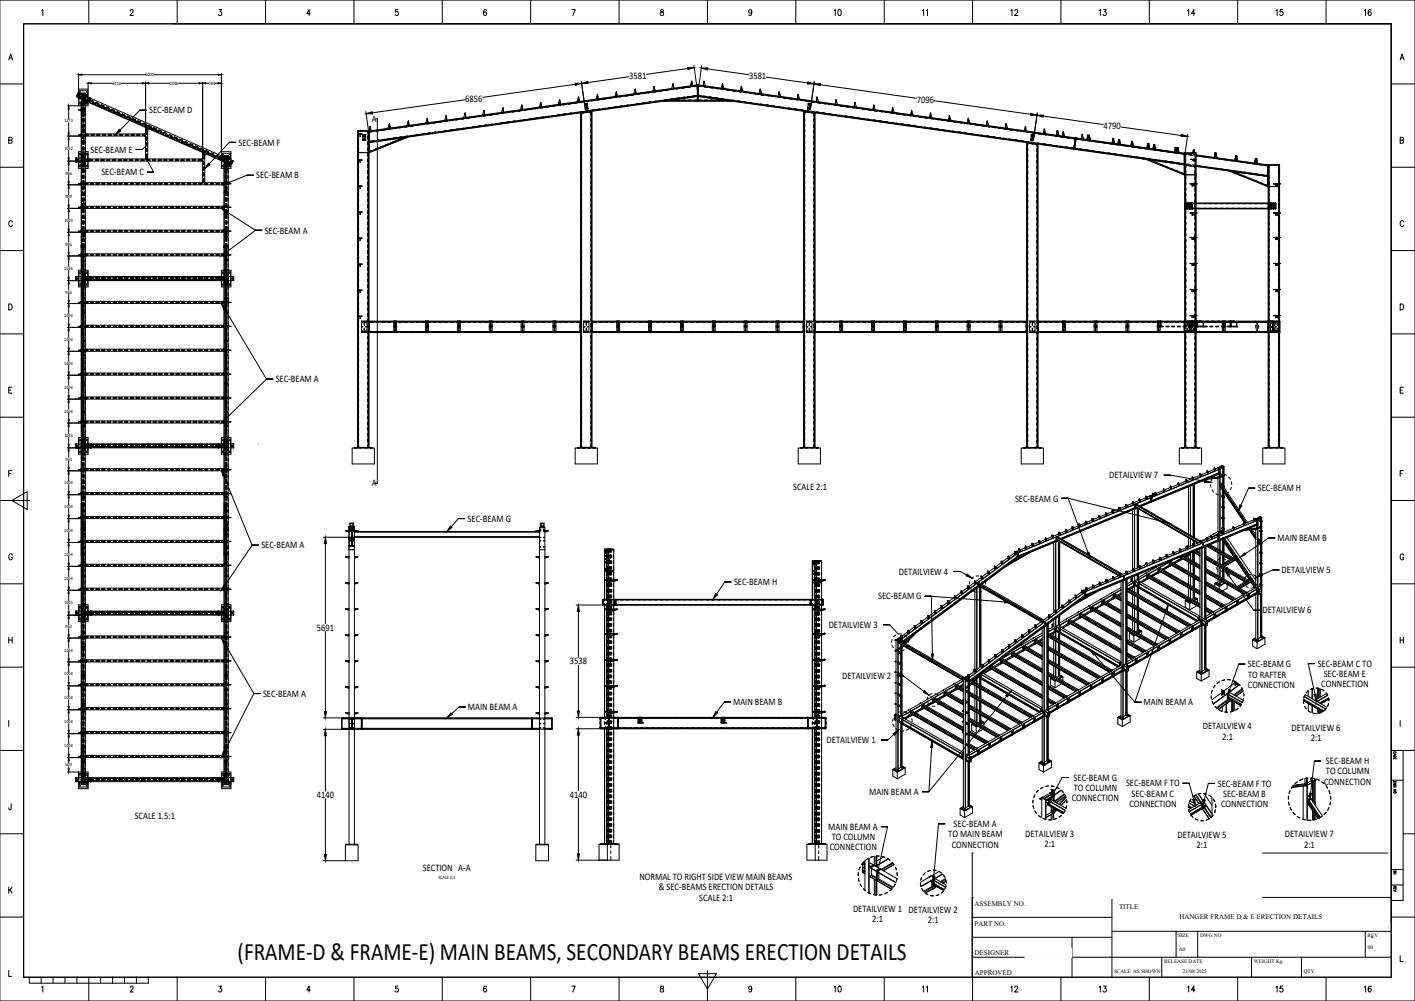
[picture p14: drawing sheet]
<svg xmlns="http://www.w3.org/2000/svg" width="1189mm" height="841mm" viewBox="0 0 1189 841" stroke-linecap="round" stroke-linejoin="round" font-family="sans-serif">
<defs><g id="words">
<text font-size="21" x="200" y="806">(FRAME-D &amp; FRAME-E) MAIN BEAMS, SECONDARY BEAMS ERECTION DETAILS</text>
<g font-size="8.4">
<text x="529" y="66">3581</text>
<text x="629" y="66">3581</text>
<text x="391" y="85">6856</text>
<text x="770" y="86">7096</text>
<text x="125" y="95">SEC-BEAM D</text>
<text x="313" y="102">A</text>
<text x="927" y="108">4790</text>
<text x="200" y="122">SEC-BEAM F</text>
<text x="76" y="128">SEC-BEAM E</text>
<text x="85" y="147">SEC-BEAM C</text>
<text x="215" y="150">SEC-BEAM B</text>
<text x="222" y="196">SEC-BEAM A</text>
<text x="232" y="321">SEC-BEAM A</text>
<text x="932" y="402">DETAILVIEW 7</text>
<text x="313" y="409">A</text>
<text x="666" y="412">SCALE 2:1</text>
<text x="1057" y="413">SEC-BEAM H</text>
<text x="853" y="421">SEC-BEAM G</text>
<text x="393" y="438">SEC-BEAM G</text>
<text x="1073" y="455">MAIN BEAM B</text>
<text x="220" y="461">SEC-BEAM A</text>
<text x="755" y="483">DETAILVIEW 4</text>
<text x="1077" y="482">DETAILVIEW 5</text>
<text x="617" y="492">SEC-BEAM H</text>
<text x="738" y="504">SEC-BEAM G</text>
<text x="1061" y="515">DETAILVIEW 6</text>
<text x="696" y="528">DETAILVIEW 3</text>
<text x="266" y="530">5691</text>
<text x="479" y="558">3538</text>
<text x="1048" y="561">SEC-BEAM G</text>
<text x="1107" y="560">SEC-BEAM C TO</text>
<text x="1049" y="569">TO RAFTER</text>
<text x="1112" y="569">SEC-BEAM E</text>
<text x="708" y="571">DETAILVIEW 2</text>
<text x="1048" y="578">CONNECTION</text>
<text x="1110" y="577">CONNECTION</text>
<text x="221" y="585">SEC-BEAM A</text>
<text x="616" y="592">MAIN BEAM B</text>
<text x="961" y="593">MAIN BEAM A</text>
<text x="393" y="597">MAIN BEAM A</text>
<text x="1011" y="613">DETAILVIEW 4</text>
<text x="1085" y="614">DETAILVIEW 6</text>
<text x="1027" y="621">2:1</text>
<text x="1101" y="623">2:1</text>
<text x="695" y="624">DETAILVIEW 1</text>
<text x="1114" y="642">SEC-BEAM H</text>
<text x="1114" y="651">TO COLUMN</text>
<text x="902" y="656">SEC-BEAM G</text>
<text x="1112" y="659">CONNECTION</text>
<text x="902" y="665">TO COLUMN</text>
<text x="946" y="661">SEC-BEAM F TO</text>
<text x="1023" y="661">SEC-BEAM F TO</text>
<text x="266" y="671">4140</text>
<text x="479" y="670">4140</text>
<text x="730" y="668">MAIN BEAM A</text>
<text x="951" y="669">SEC-BEAM C</text>
<text x="1028" y="670">SEC-BEAM B</text>
<text x="900" y="673">CONNECTION</text>
<text x="949" y="678">CONNECTION</text>
<text x="1026" y="678">CONNECTION</text>
<text x="113" y="688">SCALE 1.5:1</text>
<text x="801" y="695">SEC-BEAM A</text>
<text x="696" y="697">MAIN BEAM A</text>
<text x="699" y="706">TO COLUMN</text>
<text x="797" y="704">TO MAIN BEAM</text>
<text x="861" y="703">DETAILVIEW 3</text>
<text x="989" y="704">DETAILVIEW 5</text>
<text x="1080" y="704">DETAILVIEW 7</text>
<text x="800" y="712">CONNECTION</text>
<text x="877" y="712">2:1</text>
<text x="1005" y="713">2:1</text>
<text x="1096" y="712">2:1</text>
<text x="697" y="714">CONNECTION</text>
<text x="355" y="732">SECTION A-A</text>
<text x="537" y="739">NORMAL TO RIGHT SIDE VIEW MAIN BEAMS</text>
<text x="554" y="748">&amp; SEC-BEAMS ERECTION DETAILS</text>
<text x="588" y="757">SCALE 2:1</text>
<text x="717" y="766">DETAILVIEW 1 DETAILVIEW 2</text>
<text x="733" y="775">2:1</text>
<text x="780" y="776">2:1</text>
</g>
<g font-size="5.9">
<text x="819" y="761">ASSEMBLY NO.</text>
<text x="940" y="764">TITLE</text>
<text x="991" y="772">HANGER FRAME D &amp; E ERECTION DETAILS</text>
<text x="819" y="778">PART NO.</text>
<text x="819" y="802">DESIGNER</text>
<text x="819" y="819">APPROVED</text>
</g>
<g font-size="4.4">
<text x="990" y="788">SIZE</text>
<text x="1008" y="788">DWG NO</text>
<text x="1149" y="788">REV</text>
<text x="1149" y="798">00</text>
<text x="991" y="799">A0</text>
<text x="978" y="809">RELEASE DATE</text>
<text x="1054" y="809">WEIGHT Kg.</text>
<text x="936" y="818">SCALE AS SHOWN</text>
<text x="994" y="818">21/08/2025</text>
<text x="1095" y="818">QTY.</text>
</g>
<g font-size="4.2">
<text x="122" y="64">6000</text>
<text x="94" y="71">2414</text>
<text x="143" y="71">2396</text>
<text x="175" y="71">789</text>
<text x="54" y="103">1273</text>
<text x="54" y="126">1052</text>
<text x="55" y="147">996</text>
<text x="55" y="167">989</text>
<text x="54" y="186">1003</text>
<text x="55" y="206">996</text>
<text x="54" y="227">1036</text>
<text x="55" y="247">963</text>
<text x="54" y="266">1004</text>
<text x="54" y="286">1004</text>
<text x="54" y="307">1004</text>
<text x="54" y="327">1004</text>
<text x="54" y="347">1004</text>
<text x="54" y="367">1045</text>
<text x="55" y="387">963</text>
<text x="54" y="407">1004</text>
<text x="54" y="427">1004</text>
<text x="54" y="447">1004</text>
<text x="54" y="467">1004</text>
<text x="54" y="487">1004</text>
<text x="54" y="508">1045</text>
<text x="55" y="528">963</text>
<text x="54" y="547">1004</text>
<text x="54" y="568">1004</text>
<text x="54" y="588">1004</text>
<text x="54" y="608">1004</text>
<text x="54" y="628">1004</text>
<text x="55" y="644">609</text>
<text x="368" y="739">SCALE 2:1</text>
</g>
</g></defs>
<g fill="#000" stroke="#000" stroke-width=".84">
<path d="M578 57h5l-5 1zM589 57h6l-1 2zM66 63l3-1v1zM74 70h3zM120 70h2h-2zM122 70h3zM168 70h2h-2zM170 70h3zM183 70h3h-3zM183 62l3 1h-3zM483 70h6l-5 2zM489 70l5-2v2z"/>
<path d="M679 69l5 1-6 1zM684 70h5v2zM58 89v3h-1zM308 96l5-2v2zM866 95l5 2h-5zM871 97h6l-1 1zM57 112h1v2zM58 114v3h-1zM100 109l1 1-4 3zM993 113l5 2h-6zM57 133h1v2zM58 135v3h-1z"/>
<path d="M175 137l1 1-4 4zM57 153h1v2zM58 155v3h-1zM188 155l4-3 1 2zM57 172h1v3zM58 175v3h-1zM186 175l5 2-1 2zM57 192h1v3zM58 195v3h-1zM57 212h1v3zM58 215v3h-1zM190 211l1 2-5 2z"/>
<path d="M57 233h1v3zM58 236v2h-1zM57 252h1v3zM58 255v3h-1zM57 272h1v3zM58 275v3h-1zM186 255l4 4-2 1zM57 293h1v2zM58 295v3h-1zM57 313h1v2zM58 315v3h-1zM57 333h1v2z"/>
<path d="M58 335v3h-1zM57 353h1v2zM58 355v3h-1zM189 351l2 1-5 3zM57 374h1v2zM58 376v3h-1zM57 393h1v3zM58 396v2h-1zM186 395l3 4-2 1zM57 413h1v3zM58 416v2h-1zM1012 403l5 2h-5z"/>
<path d="M57 433h1v3zM58 436v2h-1zM978 438l5 2-6-1zM1042 424l1 1-3 4zM57 453h1v3zM58 456v2h-1zM273 451l1 6h-1zM378 442l2 1-4 4zM57 473h1v3zM58 476v3h-1zM913 465l2-1 1 5zM1042 468l4-4 1 2z"/>
<path d="M57 493h1v3zM58 496v3h-1zM188 491l2 1-4 4zM601 499l2 1-4 4zM813 482l4 4-5-2zM1029 479l4 4-1 1zM1056 485l4-3 1 2zM57 514h1v3zM58 517v3h-1zM486 508l1 6h-2zM844 505l5 1-5 1zM982 508l-1 6-2-1z"/>
<path d="M57 533h1v3zM58 536v3h-1zM57 554h1v2zM58 556v3h-1zM186 536l4 4-2 1zM782 549h2l-1 6zM916 546l4 3-1 1zM57 574h1v2zM58 576v3h-1zM1032 579l2 1-3 5zM57 594h1v2zM58 596v3h-1z"/>
<path d="M273 598h1l-1 5zM485 597h2l-1 6zM601 598l2 1-4 4zM777 580l4 4-5-2zM845 585l4-4-3 5zM1104 584l2-1v6zM57 614h1v2zM58 616v3h-1zM273 613l1 5h-2zM379 599l1 1-4 3zM486 612l1 6h-2zM750 616l5-2-3 4z"/>
<path d="M57 634h1v2zM58 636v3h-1zM188 631l1 1-3 4zM783 623l1 5h-2zM57 646h1v3zM882 671l1 1-3 4zM1002 672l2-1v6zM1011 672h2l-2 5zM1100 666l2 1-2 5zM272 718h2l-1 5zM485 717h2l-1 6zM737 731h2l-2 5z"/>
<path d="M784 736h1l-1 5z"/>
</g>
<g fill="none" stroke="#000" stroke-width=".84">
<path d="M578 58l-35 4M583 55l3 21M590 55l-3 21M595 58l34 5M65 80h1M65 80l5 2-3-1M65 79h.1M65 79l2 1M65 79h1M66 80h.1M66 78l-2 3M66 78l4 2"/>
<path d="M66 79l4 2M66 62v27M66 75h8M66 79h.1M66 76h8v11h-8zM66 78h1zM68 78h4v581h-4zM68 79h2M69 63h53M69 79h1v6M70 78v1M70 79l-4-1-1 2"/>
<path d="M70 80l6 2M70 79h.1M70 79l3 1M71 79h-1v6h2M71 79l3 1-1 2-3-1M72 79h-2M73 80h.1M74 69v20h-17M77 70h17M102 70h18M122 69v65M125 70h18"/>
<path d="M130 63h53M150 70h18M170 69v84M173 70h2M181 70h2M186 62v79h8v-14h-8M483 71l-77 11M488 68l3 21M502 80v3h-1zM502 79v3M502 79h.1M502 80h.1"/>
<path d="M518 77v4h-1l1-4M518 78h.1M518 80h.1M529 64l-35 5M533 80h-3M534 75l-1 4h1v-4v3M534 75h.1M534 76h.1M534 77h.1M534 78h.1M537 79h-2M542 78l-2 1"/>
<path d="M547 78h-3M549 73l1 3-1 1zM550 73v3M550 73h.1M550 75h.1M550 76h.1M552 77h-3M556 76l-2 1M561 76h-2M566 71l-2 3h2v-4v4M566 71h.1M566 75h-3"/>
<path d="M566 73h.1M571 74l-3 1M575 74h-2M580 73h-2M581 69l1 3h-2zM581 68l1 3zM581 69h.1M582 71h-1M582 73l4-1-276 39 4-1M586 71h1v14h-1zM586 71l-276 39h1v-3l-1 3M586 72l-276 38"/>
<path d="M586 79h1M586 76h1M586 73h1M586 71v14M587 71l316 45M587 72l316 45v-1M587 72l316 44M591 71h.1M591 69h.1M591 68v3zM591 69l2 3h-2zM607 73h.1"/>
<path d="M607 71h.1M607 70l-1 4 1-3 1 3h-1zM620 77h3M622 75h1M623 73h.1M623 73v3M623 73l1 4-2-1zM638 78h.1M638 77h1M639 76h.1M639 75h.1M639 75l-1 4h2l-1-4-1 3"/>
<path d="M644 65l35 5M654 80h.1M655 78h.1M655 77h.1M655 77l-1 3zM655 78l1 3h-2v-1M655 78l-1 2M670 80h1M670 79v3l1-2 1 3h-2zM684 69l-3 23M689 71l81 12M58 92v8"/>
<path d="M64 81h1M64 81l6 3M65 80v1M65 80l1 1M66 82h.1M66 82l4 2M66 82l4 1M66 81h.1M66 81l4 2M66 81h1M66 81v1M67 81l-1 1"/>
<path d="M68 92v1M68 92h-2l2 1M68 93h.1M68 92h.1M68 85h2M68 85h4M68 91v2M68 93h2M68 92h2M68 86h4M69 82h1M69 81h1"/>
<path d="M69 85v1M69 93l2 1M69 93h.1M69 93h2M69 93h1M70 93h.1M70 86v3M70 90v4M70 95v4M70 99v4M70 93h-1M70 81h.1"/>
<path d="M70 86v2M70 90v3M70 95v3M70 85h-1M70 82l-1-1 1 1M70 85h1M70 82l3 2M70 84l3 1M70 82l1 1M70 84l4 2M70 83l3 1M70 83l3 2"/>
<path d="M70 81l1 1M70 82h1M70 94h.1M70 93h1M70 93v1M70 92h1M70 92v1M70 93l1 1M71 93l-1 1M71 93h-1M71 92l-1 1M71 93h.1"/>
<path d="M71 94h.1M71 93v1M71 85v1M72 81h.1M73 85h.1M73 80v1M73 85l112 50M73 84h1M73 84h.1M73 84v1M73 84l3 2M74 84h1"/>
<path d="M74 84h.1M74 84l-1 1M74 83l1 1M74 84l112 49M74 86h.1M74 85h1M74 86h1M75 85h.1M75 86l3 1M75 84l-1-1 1 1M75 85l3 1M75 83h1"/>
<path d="M75 84l3 1-3-1M76 84l3 1M76 82v1M76 82l-2 4M76 83l-2 3M76 83h.1M76 83l109 48M76 83l-1 3M78 87l2 1M78 86l2 1M80 88l2 1M80 88l-2-1 2 1"/>
<path d="M80 87l3 1M81 87h2M81 86l2 1M82 89l2 1M82 88l3 1h-3M82 88l3 1M84 90l2 1M85 89l2 1M85 88l2 1M87 91l2 1M87 91h2M89 92l2 1"/>
<path d="M89 91l2 1M89 90l3 1M90 90l2 1M91 93h2M91 92l2 1M93 94l2 1M94 93l2 1M94 92l2 1M95 95h3M96 94l2 1M96 93l-2-1 2 1M97 96l3 1"/>
<path d="M98 95l2 1M98 94l2 1-2-1M98 94l3 1M100 96l2 1M102 98l2 1M102 97h3M103 96l2 1M104 98l2 1M104 98l3 1M106 100l2 1M107 98l2 1M112 100l2 1"/>
<path d="M118 93h5h-5l-17 16M307 94l3 21M317 100h.1M317 100v306M359 100v3h-1zM359 99h.1M359 99v4zM359 100h.1M375 98l-1 3h1v-4v3M375 98h.1M375 100h.1M391 84l-78 11"/>
<path d="M391 95v4h-1l1-4M391 95h.1M391 96h.1M391 97h.1M391 98h.1M395 99h-3M406 93l1 3-1 1zM407 93v3zM407 93h.1M407 95h.1M407 95v1M423 91l-2 3h2v-4v4"/>
<path d="M423 91h.1M423 93h.1M428 94l-2 1M439 89h-1M439 89h-1l-1 3h2v-4v3M439 91h.1M452 99h-3M454 87l1 3h-2zM454 86h.1M454 86l1 3zM455 87h-1M455 88v1"/>
<path d="M455 89h.1M461 90h-2M461 98h-2M466 89h-2M466 97h-2M470 84l1 4h-2l1-4M470 84h.1M471 86h-1M471 87h.1M471 88l-3 1M471 96l-3 1M475 88h-2"/>
<path d="M475 96h-2M480 87h-2M480 95h-2M485 86l-2 1M485 94l-2 1M486 82l-1 4 2-1-1-3v3M486 82h.1M487 84h-1M487 95l11-1zM488 95v281M489 95h-1M489 95v281"/>
<path d="M489 94v1M490 94v1M490 86h-3M490 94h-3M491 87h1M491 87l1 5M492 88h-1M492 87l1 4-1 1M492 91h.1M492 94h.1M492 87l1 4h1M493 87h-1"/>
<path d="M493 94h.1M493 88h.1M493 87h-2M493 87l1 4M494 91h-1M494 91l-2 1M494 85h-2M494 93h-2M495 93v1M496 93v1M497 94l-8 1M497 94v282"/>
<path d="M497 94h.1M499 84l-2 1M499 92l-2 1M502 82h.1M503 82h-1M504 84h-2M504 92h-2M509 83h-3M509 91h-3M514 82l-3 1M514 90l-3 1M518 82h-2"/>
<path d="M518 90h-2M523 81h-2M523 89h-2M528 80l-3 1M528 88l-3 1M533 88h-3M537 87h-2M542 86l-2 1M547 86h-3M552 85h-3M556 84l-2 1M560 85l26-4-276 39 29-4"/>
<path d="M560 85h-3h29M560 85h26M561 84h-2M563 84h23M566 83h-3M571 82l-3 1M575 82h-2M580 81h-2M582 81l4-1-276 39 4-1M586 81l-276 38M586 84h1M586 82h1"/>
<path d="M586 83h1M587 81l315 44M587 85h28M587 85h26M587 84h22M589 81l-2-1 315 45M601 82h2M610 84h3M643 88l3 1M653 82h3M663 83h2M670 82h.1"/>
<path d="M675 93l10 2M676 94l-1 282M676 94v282M677 93v1M677 93h2M678 91l3 1M679 91h.1M679 87h3h-2v4M679 87h1v4M679 87l-1 4M679 88h1M680 91h-1"/>
<path d="M680 91v1M680 94h.1M680 91h1M681 88h.1M683 94v1M684 95l1 281M684 95v281M686 85h.1M686 84h.1M686 94l3 1M686 82h.1M686 82h1"/>
<path d="M686 82l2 4-2-1zM687 82l-1 3M696 88h3M702 87h.1M702 86h.1M702 84h.1M702 84v3l1-3v4h-1zM706 89h2M718 89h.1M718 88v1M718 87h.1M718 86h.1"/>
<path d="M718 86v3zM718 87l1 3h-1zM719 99h3M734 91h.1M734 89h.1M734 88h.1M734 88v3M734 89v2M734 88v4h1l-1-3M739 94h2M750 93h.1M750 91h.1"/>
<path d="M750 90v4M750 91l1 3h-1M750 91v3M765 95l1 1M765 95h1M766 93h.1M766 93l-1 3 1-3 1 4-2-1zM772 98l3 1M781 98h.1M781 97h1M782 96h.1M782 95h.1"/>
<path d="M782 95l1 4h-2v-1M782 95l-1 3M782 100h2M785 85l81 11M797 100h.1M798 98h.1M798 97l-1 4h2l-1-3-1 2M813 100h1M813 99v4zM814 100l1 3h-2M814 100l-1 3M871 95l-2 21"/>
<path d="M877 98l50 7M58 103v9M58 117v6M68 113v1M68 113h.1M68 114h.1M68 113h-2l2 1M68 113h4M68 114h4M68 110h4M69 106v-1l2 1M69 119h2"/>
<path d="M69 118l2 1M69 105l2 1M69 118v1M69 105v1M69 119h.1M69 118h.1M69 105h.1M69 119h1M69 118l1 1M69 106h1M69 105l1 1M69 106h.1"/>
<path d="M69 118h1M69 105h1M69 113l1 4M70 119h.1M70 106h.1M70 118v1M70 105v1M70 118h.1M70 105h.1M70 104v8M70 118v3M70 104v5h-2"/>
<path d="M70 109v2M70 114v2M70 119v2M70 104v5h2M70 118h1M70 119h1M70 106h1M70 105h1M70 114v3M71 118h-1M71 118h.1M71 118l-1 1"/>
<path d="M71 119h-1M71 106h-1M71 119h.1M71 105h-1M71 105h.1M71 105l-1 1M71 106h.1M71 113v1M72 113h.1M72 113h50M72 114h.1M72 113v1"/>
<path d="M72 114h2M72 113h2M74 113v1M74 113h-2M77 113h2M77 114h2M81 113h3M81 114h3M86 113h3M86 114h3M91 113h2M91 114h2"/>
<path d="M96 113h2M96 114h2M101 113h2M101 114h2M105 113h3M105 114h3M109 100l2 1M110 113h3M110 114h3M111 102h2M111 100l2 1M113 102l2 1"/>
<path d="M114 101l-3-1 3 1M115 113h2M115 114h2M115 103l2 1M115 103l-2-1 2 1M116 102l2 1M116 101l2 1M117 104l3 1M118 104l2 1M118 103l-2-1 2 1M119 105l3 1M120 113h2"/>
<path d="M120 114h2M120 104l2 1M120 104l3 1M120 103l3 1M122 106l2 1M122 113h.1M122 114h.1M122 113v1M122 114h-65M122 109h2M122 107l4 1M122 109h.1"/>
<path d="M123 105h.1M123 105v8M123 115v3M123 105v4M123 109v4M123 105l1 1v28M124 109h.1M124 106l3 1M125 106l2 1M125 105l2 1M126 108l2 1M126 108l3 1"/>
<path d="M128 109l2 1M129 108l2 1M129 107l2 1M131 110l2 1M131 110h2M133 111l2 1M133 110l2 1M133 110h3M133 109l3 1M135 112l2 1M135 111l2 1M137 113l2 1"/>
<path d="M138 112l2 1M138 111l2 1M139 114l3 1M140 113l2 2M141 115l3 1M142 114l2 1M142 114h2M142 113l2 1M144 116l2 1M144 115l2 1M146 117l2 1M146 116h-2l2 1"/>
<path d="M146 116l3 1M147 115l2 1-3-1M147 115l2 1M148 118l2 1M148 117l2 1M148 117l3 1M150 119l2 1M151 118l2 1M151 117l2 1-2-1M151 117l2 1M153 120l2 1M153 119l2 1-2-1"/>
<path d="M153 119l2 1M155 120l2 1M155 119l2 1M155 119l3 1M193 120h5h-5l-17 18M301 110v266M301 110h9M301 113h3M301 113h.1M301 110h.1M302 113h.1M302 113h1"/>
<path d="M302 113v2l1-2M303 113h.1M304 113h.1M305 113l1 1M305 113h2v5h-2zM305 114h.1M305 117h.1M306 118h-1M306 114v4M306 118h1M307 114h.1M307 117h.1"/>
<path d="M307 113l-1 1M309 110h.1M309 110v266M310 113h.1M310 110v266M310 112h.1M310 111h.1M310 118h.1M310 119h.1M310 110h-10v266M310 110v19M311 106l1 3z"/>
<path d="M311 106v1M311 107h.1M311 109h.1M319 110h-3M319 118h-3M323 109h-2M323 117h-2M327 104l1 4h-2zM327 104l1 3zM327 104h.1M327 105h.1M328 106h-1"/>
<path d="M328 107h.1M328 108l-2 1M328 116l-2 1M330 119l-2 1M333 108h-2M333 116h-2M335 118h-2M338 107h-3M338 115h-3M339 116l-29 11 3-1M339 116l-2 1M342 115l-32 13"/>
<path d="M342 115h.1M342 106l-2 1M342 114l-2 1M343 102l-1 4 2-1-1-3v3M343 102h.1M344 104h-1M347 106h-2M347 114h-2M352 105h-2M352 113h-2M357 112l-3 1M359 102h.1"/>
<path d="M361 112h-2M376 110h-3M385 100l-2 1M385 108l-2 1M418 104h-2M729 100l2 1M753 104h2M762 105h3M796 110h2M805 111h2M813 102h.1M815 104l2 1"/>
<path d="M825 106h2M829 104h.1M829 102h.1M829 102v3v-3M829 102h1M830 102l-1 3 2 1-2-4M838 116h3M845 107h.1M845 106h.1M845 105h.1M845 104h.1M845 104v3z"/>
<path d="M845 104l1 4h-1zM848 109h3M858 110l2 1M861 109h.1M861 107h1M861 106l1 1M861 106v3zM862 107v3h-1zM862 120l10 1M864 120h.1M865 120h-1M866 118h2"/>
<path d="M866 117h1M866 113l3 1M866 113h3M866 113v5M867 114h.1M867 118h-1M867 118h1M867 113v5M868 117h.1M868 114l-1 4M868 114h1M869 113v1"/>
<path d="M869 114l-1 4M877 111h.1M877 109h.1M877 108v4zM877 109l2 3h-2M877 109v3M888 112v1M888 112h.1M888 113h.1M888 111h1M888 110v1M888 111h.1"/>
<path d="M888 110v3M888 110h1M888 110h.1M889 110l-1 1M889 110v1M889 110h.1M889 110l-1 4h2M889 110l1 4M889 110l-1 3M890 114h.1M891 115h3M893 114h.1"/>
<path d="M893 113h.1M893 114l1-3v4M893 111h.1M893 111v3M903 118h1M903 117h1M904 116l-1 10h-1zM904 116l-2 10M904 117l94 13M904 117h2M904 117v3M904 116l92 13"/>
<path d="M904 116v1M909 116h.1M909 117v-4l1 4M909 115h.1M909 114h.1M909 113h.1M909 113v3zM913 118h2M914 116h.1M914 114h.1M914 114v3M914 114l-1 3h1"/>
<path d="M914 114h1M914 117h.1M914 116h1M914 114l1 3M914 114v3l1 1M915 116h.1M915 114l-1 3M915 114h.1M915 114v3v-3M915 114v3M915 114l1 3M915 118h.1"/>
<path d="M915 114v3h-1M915 117v1M915 117h.1M916 117v1M916 117h.1M922 119l4 1M935 119h.1M935 116l1 1-1 3h-1zM935 117h.1M935 116v4M935 117h1M935 117v3"/>
<path d="M936 117h.1M936 117l-1 3M936 117h-1M936 117v3M940 120h.1M940 117h1l-1 3h-1zM940 118h.1M940 117l-1 3M940 118v3M940 118h1M941 118h.1M941 118h-1"/>
<path d="M941 118v3M941 117l-1 3M942 107l50 7M951 119h.1M951 119l-1 3M951 119h1v1M951 119v3v-3M951 119l1 3M951 119v3h-1M998 113l-3 21M58 126v7M58 138v6"/>
<path d="M64 136h.1M64 134h.1M64 133h.1M64 135h2M64 134h2M64 133v3M66 127h8v14h-8zM66 129h8v11h-8zM68 135h2M68 135h6M68 134h6M68 134h2"/>
<path d="M68 138h4M68 131h2M68 138h2M68 131h4M69 135h.1M69 132h.1M69 137h.1M69 131h.1M69 134v1M69 138h.1M69 132l2 1M69 132h1"/>
<path d="M70 132h.1M70 131v4M70 123v3M70 128v3M70 133v3M70 138v3M70 136v2M70 138v2M70 133h-6v3h6M70 134h4M70 134h100M70 132v1"/>
<path d="M70 131h.1M70 131v1M70 131v2M70 132l1 1M70 133h1M70 132h1M70 133h.1M70 131h2M70 138h2M71 132v1M71 133h.1M71 132h.1"/>
<path d="M71 134h.1M71 135h.1M71 137h.1M71 131h.1M71 134v1M71 138h.1M74 135h1M74 134h1M74 134v1M75 134h3M75 135h3M75 134v1"/>
<path d="M80 134h3M80 135h3M85 134h2M85 135h2M90 134h2M90 135h2M95 134h2M95 135h2M99 134h3M99 135h3M104 134h3M104 135h3"/>
<path d="M109 134h2M109 135h2M114 134h2M114 135h2M119 134h2M119 135h2M122 133h2M122 133v1M123 120v2M123 125v2M123 130v4M123 130v3"/>
<path d="M123 134h3M123 135h3M123 130l1 4M124 133v1M124 135l5 10h-5h5M124 121l-4 5h-6h6M128 134h3M128 135h3M133 134h2M133 135h2M138 134h2M138 135h2"/>
<path d="M143 134h2M143 135h2M147 134h3M147 135h3M152 134h3M152 135h3M155 121l2 1M157 122h2M157 134h2M157 135h2M157 121l2 1M159 123l2 1"/>
<path d="M160 122l2 1M160 121l2 1M161 123l3 1-3-1M161 123l3 1M162 123l2 1M162 134h2M162 135h2M162 122l-2-1 2 1M163 125l3 1M164 124h2M164 123l2 1M166 125l2 1"/>
<path d="M166 125l2 1-2-1M166 124l-2-1 2 1M167 134h3M167 135h3M168 127l2 1M168 125l2 1M168 125l3 1M169 125l2 1M170 135h.1M170 134h.1M170 134v1M170 127l2 1"/>
<path d="M170 130h2M170 135h-113M170 128h2M170 130h.1M171 130h.1M171 130v3M171 136v2M171 126v4M171 126h.1M172 130h.1M172 127v26M172 129h2"/>
<path d="M173 127l2 1M175 129l2 1M177 130l2 1M177 129l2 1M177 128l3 1M179 131l2 1M179 131l2 1-2-1M181 132l3 2M181 131l4 2M182 131l3 1M182 130l3 2M183 133l7 3"/>
<path d="M183 133l3 1M184 133l2 1M184 134h.1M184 133h1M184 134l2 1M185 133h1M185 131v1M185 132l1 1M185 131h1M185 132h2M185 131l-1 3M185 135h1"/>
<path d="M186 131l-2 3M186 131h.1M186 132v1zM186 135l7 3M186 134h.1M186 131l4 2M186 131h1zM186 129h8v11h-8zM186 133l-1 2M186 133h1M187 133l1 1M187 133l-1 2"/>
<path d="M188 136h2M188 131h2v6M188 138h4M188 131h4v528h-4zM188 134l5 2M188 134l2 1-1-1M189 134l1 1M189 134l2 1M189 133l1 1M189 138h.1M189 131l1 1M190 138v4"/>
<path d="M190 133l-4-1 4 1M190 133h.1M190 138v3M190 137l-1 1M190 132l-4-2-1 3 3 1M190 136l-4-2 7 3M190 137l-2 1M190 137v1M190 134l1 1M190 133l6 2M190 137l1 1M190 136l3 2"/>
<path d="M190 132h.1M190 136l3 1-3-1M190 135h1M190 136l3 1M190 132l3 1-3-1M190 131v6M190 131h2M190 138h2M190 138l1 4M191 131l-1 1M191 138h.1M191 131l3 1-1 2-3-1"/>
<path d="M192 134h.1M193 132h.1M193 137h.1M193 138h.1M193 138h1M193 136l2 1M193 136v2M194 136l1 1M194 136h1M194 138h1M195 137h.1M195 136h.1"/>
<path d="M195 135l1 1M196 135l-2 3M301 128h9M301 134l3 1zM301 134v1M301 128h.1M302 134v1M302 135h1M302 135v1l1-1M303 134v1M304 134v1M309 128h.1"/>
<path d="M310 121h.1M310 126h.1M317 125l-2 1M322 123l-3 1M326 121l-2 1M863 120v256M867 120v1M868 120v1M870 121h.1M871 121h.1M872 120l2 1M872 121v255"/>
<path d="M872 121h-1v255M881 122h2M900 124l2 1M902 125h.1M902 124h1M902 123l1 1M903 121h.1M903 125l93 14-30-5M903 125l93 13M903 120h.1M903 125l92 13M903 125h.1"/>
<path d="M903 125h1M903 125h2M903 122v3M908 125l2 1M912 126h2M917 127h2M926 128h2M927 120h3M933 121h3M935 129l3 1M936 120h.1M937 121l2 1"/>
<path d="M941 121h.1M945 131h3M950 131l3 1M950 122h1M951 121h.1M951 121v1M951 122h.1M951 121l-1 1M952 122h.1M952 122v1M955 124h3M957 133h.1"/>
<path d="M960 133h2M960 133v1M961 133v1M963 134l32 13M963 134h.1M964 134h.1M964 123h.1M964 121h.1M964 121v3M964 121h1v3h-1M964 123h1M965 123h.1"/>
<path d="M965 123h-1M965 121h.1M965 121l1 3M965 121l-1 3M965 125l4 1M965 121v3M966 125h.1M966 124v1M966 124h.1M966 134l29 12-2-1M966 134l2 1M969 134h2"/>
<path d="M969 124h.1M969 122h.1M969 121v3M969 121h1v4l-1-1M969 124h1M969 122h1M970 122h-1M970 124h.1M970 122h.1M970 122l-1 3M970 126h2M970 122l1 3"/>
<path d="M970 121v4M971 136l2 1M971 125h.1M975 138l2 1M976 127h3M978 135l3 1M979 140l3 1M987 127h.1M987 126h.1M987 126v1M988 124l-1 3M988 124v3h-1"/>
<path d="M988 125h.1M988 124v1M988 124h.1M988 126v1M988 127h.1M988 124l-1 4 1-4M988 124l1 2M988 137h3M988 124l1 3M988 124v3M989 127h.1M989 124h1v3h-2z"/>
<path d="M989 127v1M989 124l-1 3M989 128h1M989 125h.1M989 128h.1M989 124v1M989 124h.1M989 125h1M989 125v3M990 125h.1M990 127h-1M990 125l1 3"/>
<path d="M990 124v3M991 128h-1M993 137l3 1M993 129l2 1M995 137h1M995 132h1M995 131h1M995 130h1M995 139h1M995 140h1M995 138l1 1M995 128v248"/>
<path d="M996 128v143M996 129h9M996 139h3M997 138v1M997 138h3M998 130h3M999 139h2M999 129l2 1M999 130h2M999 139l6 1M1000 139h.1M1000 130l2 1"/>
<path d="M1001 134h.1M1002 134h.1M1002 139l63 8M1002 134l1 2M1002 128v1M1002 128h1M1002 129h1M1003 128l-1 1M1003 128v1M1003 126v1M1003 130h1M1003 126l-1 2"/>
<path d="M1003 126l-1 3M1003 126h1l-1 3h-1M1003 127h.1M1003 126h.1M1003 128v2M1003 134h.1M1003 129h.1M1003 139v1M1003 127v3M1003 131l62 8M1003 127l1 3M1003 134v2"/>
<path d="M1003 134h1M1004 140h1M1004 130l61 9M1004 140l61 8M1004 126l-1 3M1004 134l-1 2M1004 129h.1M1004 134h.1M1004 128v248M1004 130h.1M1005 134h-5h5M1005 128v248"/>
<path d="M1010 132h2M1011 140h3M1020 132h.1M1021 131h.1M1021 129l-1 3M1021 129h.1M1021 129h1M1021 129v3l1-3M1022 129h.1M1022 129v3M1022 129h-1M1022 129l-1 3"/>
<path d="M1022 129l-1 3h-1M1022 132h.1M1038 133v1zM1038 134h.1M1038 133v1M1038 133h.1M1038 131v1zM1038 131v3M1038 131h1v1v2h-1M1038 132h.1M1038 131v1M1038 131h.1"/>
<path d="M1039 134h.1M1039 131v1M1039 131h.1M1039 132h.1M1039 132l1 3M1039 132l-1 3M1039 131v3M1040 135h.1M1043 136l2 1M1052 138h3M1055 136h.1M1055 133l-1 3"/>
<path d="M1055 133h1v4l-2-1M1055 134h.1M1056 136h.1M1055 134v3M1055 134h1M1056 134h.1M1056 134v3M1056 134l-1 3h1M1056 133l-1 4M1056 137h.1M1065 140h1M1065 138v238"/>
<path d="M1066 138v133M1066 139h9M1074 138v238M1075 138v238M58 147v6M58 158v6M68 154v1M68 155h.1M68 154h-2l2 1M68 154h.1M68 155h4M68 154h4"/>
<path d="M68 153v2M69 157l2 1M69 143l2 1M69 144h2M69 157h.1M69 143v1M69 143h.1M69 144h.1M69 157h1M69 144h1M69 143l1 1M70 157v1"/>
<path d="M70 157h.1M70 144h.1M70 143h.1M70 143v1M70 142v3M70 147v3M70 152v3M70 157v3M70 143v2M70 157v2M70 156v4M70 156h.1"/>
<path d="M70 156v1M70 144h1M70 157l1 1M70 158h1M70 157h1M71 158h.1M71 144h.1M71 157v1M71 157h.1M71 157l-1 1M71 154v1M72 155h.1"/>
<path d="M72 153h116M72 154h.1M72 154h2l-2 1M72 153v2M72 154h2M76 155h2M76 154h2M81 155h2M81 154h2M86 155h2M86 154h2M90 155h3"/>
<path d="M90 154h3M95 155h3M95 154h3M100 155h2M100 154h2M105 155h2M105 154h2M110 155h2M110 154h2M114 155h3M114 154h3M119 155h3"/>
<path d="M119 154h3M124 155h2M124 154h2M129 155h2M129 154h2M134 155h2M134 154h2M138 155h3M138 154h3M143 155h3M143 154h3M148 155h2"/>
<path d="M148 154h2M153 155h2M153 154h2M158 155h2M158 154h2M162 155h3M162 154h3M167 155h3M167 154h3M170 153h2M170 153h.1M171 153h.1"/>
<path d="M171 140v3M171 145v3M171 150v3M172 153h.1M172 155h2M172 154h2M177 155h2M177 154h2M182 155h2M182 154h2M186 154h2M188 155h.1"/>
<path d="M188 153v2M188 154h.1M188 154h-2l2 1M188 155h4M188 155h-131M188 154h4M189 142l2 1M189 142h.1M189 142h1M189 142v1M189 154v1M190 143h.1"/>
<path d="M190 142h.1M190 142v1M190 142v4M190 147v4M190 152v4M190 157v7M190 157v4l-2 1M190 147v3M190 152v3M190 157v5M191 143h.1M190 142h1"/>
<path d="M190 143h1M191 143h-1M191 142h-1M191 142l-1 1M192 155h.1M192 153v2M192 154h.1M192 154h2l-2 1M192 154v1M208 147h5h-5l-15 6M301 156h3zM301 156h.1"/>
<path d="M302 156h.1M302 157h1M302 156v2l1-2M303 156h.1M304 156h.1M984 142h2M988 143l3 1M995 145h1M995 147v-19h10v248M996 147h9M1000 154l6 1zM1000 154v1"/>
<path d="M1001 154v1M1002 155v1M1002 155h.1M1002 155v1l2-1M1002 154l1 2M1003 154v1M1003 155h.1M1003 155v1M1003 155h1M1004 155l-1 1M1004 155h.1M1004 147h.1"/>
<path d="M1004 154v1M1005 154v1M1038 145l-2-1 29 12-2-1M1041 146l2 1M1045 145h2M1045 148l2 1M1050 150l2 1M1054 151l2 1M1054 146h3M1058 153l3 1M1059 147h2M1065 155h1"/>
<path d="M1065 156l-32-12 32 13M1065 147h1M1065 150h1M1065 141h1M1065 149h1M1065 157v-19h10v238M1066 157h9M1070 154l6 1zM1070 154v1M1071 154v1M1072 154v1M1072 155h.1"/>
<path d="M1072 155v1M1072 155l2 1M1073 154v1M1073 154l1 1M1074 156h.1M1074 155v1M1074 155l-2 1M1074 155h.1M1075 154v1M57 175h131M58 167v5M58 178v5"/>
<path d="M68 174h.1M68 175h.1M68 174h-2h2M68 173h.1M68 174h4M68 173v2M69 167h.1M69 164h.1M69 161h.1M69 171l2 1M69 171h2M69 171h.1"/>
<path d="M69 171h1M70 171h.1M70 171h-1M70 161v4M70 166v3M70 171l-1 3M70 176v3M70 162v2M70 167v2M70 171v3M70 170v1M70 170h.1"/>
<path d="M70 171h1M70 172h1M70 171l1 1M71 172h.1M71 171v1M71 171h.1M71 171l-1 1M71 174h.1M71 167h.1M71 164h.1M71 161h.1M72 175h.1"/>
<path d="M72 173h116M72 173h.1M72 174h.1M72 174h2h-2M72 173v2M72 174h2M76 174h2M81 174h2M86 174h2M90 174h3M95 174h3M100 174h2"/>
<path d="M105 174h2M110 174h2M114 174h3M119 174h3M124 174h2M129 174h2M134 174h2M138 174h3M143 174h3M148 174h2M153 174h2M158 174h2"/>
<path d="M162 174h3M167 174h3M172 174h2M177 174h2M182 174h2M186 174h2M188 175h.1M188 173v2M188 173h.1M188 174h.1M188 174h-2h2M188 174h4"/>
<path d="M188 162h4M189 167h.1M189 164h.1M189 161h.1M189 179l2 1M189 161l2 1M189 179h.1M189 161h2M189 179l1 1M189 179h1M189 161h1M189 174h.1"/>
<path d="M190 180h.1M190 179h.1M190 161h.1M190 179v1M190 161h-1M190 166v3M190 171v3M190 176v3M190 162v2M190 176v2M190 178v1M190 160h1"/>
<path d="M190 160v1M191 180h.1M190 161h1M190 161l1 1M190 179l1 1M190 180h1M191 161h.1M190 171l1 3M190 162h2M191 162h.1M191 161v1M191 160l-1 1"/>
<path d="M191 178l24 15h5h-5h5h-5l-25 19M191 179v1M191 167h.1M191 164h.1M192 173v2M192 175h.1M192 173h.1M192 174h.1M192 174h2h-2M301 178h3zM301 178h.1M302 178h.1"/>
<path d="M302 179h1M302 178v2l1-2M303 178h.1M304 178h.1M996 171h76v4h-76M996 175h76M996 171h76v4M996 171v1M996 174v1M996 174h.1M996 175h.1M996 172h.1"/>
<path d="M996 171h.1M996 171h1M997 175h-1M997 171v4M997 175h74M997 171h74M997 171v1M997 174v1M997 174h.1M997 175h.1M997 172h.1M997 171h.1"/>
<path d="M998 171v4M999 171v4M1000 171v4M1000 179h6zM1000 171v1M1000 174v1M1000 174h.1M1000 175h.1M1000 172h.1M1000 171h.1M1000 179h.1M1001 171h.1"/>
<path d="M1001 175h.1M1001 171v4M1001 179h.1M1001 172h.1M1001 174v1M1001 171v1M1001 174h1M1001 175h1M1001 172h1M1001 171h1M1001 174l1 1M1001 171l1 1"/>
<path d="M1001 174h.1M1002 174h.1M1002 171v1M1002 179v2M1002 172h-1M1002 174l-1 1M1002 179h.1M1002 171v4M1002 172h.1M1002 174v1M1002 179v2l2-2M1002 179l1 2"/>
<path d="M1003 179h.1M1003 179v2M1003 179h1M1004 179l-1 2M1004 179h.1M1005 179h.1M1066 172h.1M1066 174v1M1066 171v1M1066 174h.1M1066 175h.1M1066 171h.1"/>
<path d="M1066 171h1M1067 175h-1M1067 171v4M1067 175h.1M1067 171h.1M1067 172h.1M1067 174v1M1067 171v1M1067 174h1M1067 175h1M1067 172h1M1067 171h1"/>
<path d="M1067 174l1 1M1067 174h.1M1068 174l-1 1M1068 174h-1M1068 174v1M1068 171v1M1068 171h-1M1068 171v4M1069 171v4M1070 171v4M1070 179h6zM1070 171v1"/>
<path d="M1070 174v1M1070 174h.1M1070 175h.1M1070 172h.1M1070 171h.1M1070 179h.1M1071 175h.1M1071 171v4M1071 171h.1M1071 179h.1M1071 171v1M1071 174v1"/>
<path d="M1071 174h1M1071 175h1M1071 172h1M1071 171h1M1072 174v1M1072 171v1M1072 179h.1M1072 179v2M1072 179l2 2M1073 179h.1M1073 179h1M1074 179h.1"/>
<path d="M1074 179v2M1074 179l-2 2M1075 179h.1M57 195h131M58 187v5M58 198v5M68 194h.1M68 194h-2h2M68 195h.1M68 193h.1M68 194h4M68 193v2"/>
<path d="M69 198l2 1M69 198h.1M69 183h2v1l-2-1zM69 183l2 1M69 198v1M69 183h.1M69 183h1M69 198h1M69 194h.1M70 199h.1M70 198h.1M70 183h.1"/>
<path d="M70 198h-1M70 183h-1M70 198v1M70 181v3M70 185v4M70 190v3M70 195v4M70 200v3M70 181v2v-1M70 186v2M70 191v2M70 195v3"/>
<path d="M70 181v2M70 197h.1M70 197v1M70 197v2M70 182h.1M70 182v1M70 198h1M70 199h1M70 183h1M70 184h1M70 183l1 1M70 183v1"/>
<path d="M71 198v1M71 199h.1M71 184h.1M71 183h.1M71 198h.1M71 183v1M71 194h.1M72 193h116M72 195h.1M72 193h.1M72 194h.1M72 194h2h-2"/>
<path d="M72 193v2M72 194h2M76 194h2M81 194h2M86 194h2M90 194h3M95 194h3M100 194h2M105 194h2M110 194h2M114 194h3M119 194h3"/>
<path d="M124 194h2M129 194h2M134 194h2M138 194h3M143 194h3M148 194h2M153 194h2M158 194h2M162 194h3M167 194h3M172 194h2M177 194h2"/>
<path d="M182 194h2M186 194h2M188 193v2M188 195h.1M188 193h.1M188 194h.1M188 194h-2h2M188 194h4M189 199l2 1M189 199h2M189 199h.1M189 199h1"/>
<path d="M189 194h.1M190 199h.1M190 181v3M190 185v3M190 190v3M190 195v3M190 200v3M190 181v2M190 186v2M190 198h.1M190 198v1M191 199h.1"/>
<path d="M190 199h1M191 194h.1M191 199v1M192 193v2M192 195h.1M192 193h.1M192 194h.1M192 194h2h-2M301 200h3zM301 200h.1M302 200h.1M303 200h.1"/>
<path d="M304 200h.1M1000 199v1M1000 199h6M1001 199v1M1002 200v-1l1 2M1002 200v1M1002 200h.1M1002 200v1l2-1M1002 200l1 1M1003 199v1M1003 200h.1M1003 200v1"/>
<path d="M1003 200h1M1004 200l-1 1M1004 200h.1M1004 199v1M1005 199v1M1006 199v1M1070 199h6M1070 199v1M1071 199v1M1072 199v1M1072 200h.1M1072 200v1"/>
<path d="M1072 200l2 1M1073 199v1M1074 200h.1M1074 200v1M1074 200l-2 1M1075 199v1M1076 199v1M57 215h131M58 207v5M58 218v6M68 214h.1M68 215h.1"/>
<path d="M68 214h-2h2M68 213h.1M68 207h4M68 214h4M68 213v2M68 208h4M69 207h.1M69 207v1zM69 208h.1M69 203h2h-2zM69 215h2zM69 203h2"/>
<path d="M69 215h2M69 203h.1M69 215h.1M70 203h.1M70 215h.1M70 207h.1M70 205v25M70 208h.1M70 205v4M70 212v3M70 217v2M70 202h.1"/>
<path d="M70 214h.1M71 203h.1M70 203h1M71 215h.1M70 215h1M71 215h-1M71 214h.1M71 207h.1M71 208h.1M71 207v1M72 215h.1M72 207h-4"/>
<path d="M72 213h116M72 206l-4 1M72 213h.1M72 214h2M72 214h2h-2M72 213v2M74 214l-2 1M76 214h2M81 214h2M86 214h2M90 214h3M95 214h3"/>
<path d="M100 214h2M105 214h2M110 214h2M114 214h3M119 214h3M124 214h2M129 214h2M134 214h2M138 214h3M143 214h3M148 214h2M153 214h2"/>
<path d="M158 214h2M162 214h3M167 214h3M172 214h2M177 214h2M182 214h2M186 214l2 1M188 215h.1M188 213v2M188 213h.1M188 214h-2h2M188 207h4"/>
<path d="M188 214h4M188 214h-2M188 208h4M189 208h.1M189 207h.1M189 207v1M189 218h2v1l-2-1M189 218l2 1M189 218h.1M189 218h1M189 214h.1M189 218l1 1"/>
<path d="M190 218h.1M190 218h-1M190 207h.1M190 205v25M190 218v1M190 208h.1M190 200v2M190 205v4M190 212v2M190 217v2M190 217v1M190 217h.1"/>
<path d="M190 219h.1M191 219h.1M191 218h.1M191 218v1M191 218h-1M191 207h.1M191 208h.1M191 207v1M192 213v2M192 215h.1M192 207h-4M192 206l-4 1"/>
<path d="M192 213h.1M192 214h.1M192 214h2h-2M302 200h1M302 200v2l1-2M57 236h139v-4h-132v4M58 227v6M58 238v6M64 235h.1M64 233h.1M64 232v4M64 234h2"/>
<path d="M66 227h8v14h-8zM66 228h8v12h-8zM68 234h6M68 231h2v2h4M68 238h4M68 230h4M69 234h.1M69 232h.1M69 236h.1M69 230v1M69 237v1M69 226h2v1h-2z"/>
<path d="M69 238h2v1h-2zM69 239h2M69 227h2M69 239h.1M69 227h.1M69 238h.1M69 226h.1M69 238v1M69 226v1M70 239h.1M70 227h.1M70 238v1"/>
<path d="M70 238h.1M70 226h.1M70 231v3M70 236v137M70 237h-2M70 235h120M70 221v3M70 229v-3v3M70 235v4M70 233h.1M70 235h.1M70 237h2"/>
<path d="M70 233h120M71 239h.1M71 227h.1M71 238h.1M71 226h.1M70 231v4M71 238v1M71 226v1M71 234h.1M71 232h.1M71 236h.1M71 230v1"/>
<path d="M71 237v1M72 231h-2v8M74 234h-6M74 234h-4M74 234h4M76 233h2M76 234h2M76 232v4M76 233h1M76 235h1M77 232v4M78 234h-4"/>
<path d="M81 233h2M81 234h2M86 233h2M86 234h2M90 233h3M90 234h3M95 233h3M95 234h3M100 233h2M100 234h2M105 233h2M105 234h2"/>
<path d="M110 233h2M110 234h2M114 233h3M114 234h3M119 233h3M119 234h3M124 233h2M124 234h2M129 233h2M129 234h2M134 233h2M134 234h2"/>
<path d="M138 233h3M138 234h3M143 233h3M143 234h3M148 233h2M148 234h2M153 233h2M153 234h2M158 233h2M158 234h2M162 233h3M162 234h3"/>
<path d="M167 233h3M167 234h3M172 233h2M172 234h2M177 233h2M177 234h2M182 233h2M182 234h4M182 234h2M183 232v4M183 233h1M183 235h1"/>
<path d="M184 232v4M186 227h8v14h-8zM186 228h8v12h-8zM186 234h6M186 234h4M188 231h2v8M188 238h4M188 230h4M189 234h.1M189 232h.1M189 236h.1M189 230v1"/>
<path d="M189 237v1M189 238h2v1h-2zM189 239h2M189 226h2v1h-2zM189 227h2M189 227h.1M189 239h.1M189 226h.1M189 238h.1M189 226v1M189 238v1M190 239h.1"/>
<path d="M189 238l1 1M190 227h.1M190 231v4M190 236v137M190 226l-1 1M190 238h-1M190 233h.1M190 235h.1M190 237h-2M190 221v3M190 229v-3v3M190 238h.1"/>
<path d="M190 226h.1M190 237h2M190 235v4M191 227h.1M191 239h.1M191 226h.1M191 238h.1M190 231v3M191 238l-1 1M191 238v1M191 226v1M191 234h.1"/>
<path d="M191 232h.1M191 236h.1M191 230v1M191 237v1M192 231h-2v2h-4M192 234h-6M194 234h2M196 235h.1M196 232v4M196 233h.1M301 222h3zM301 222h.1"/>
<path d="M302 222h.1M302 222h1M302 222v2l1-2M303 222h.1M304 222h.1M1000 221h.1M1000 221h6M1001 221h.1M1002 222v1M1002 221v1M1003 221h.1M1003 221v1"/>
<path d="M1003 222v1M1003 222h1M1003 221l1 1M1004 222l-1 1M1004 222h.1M1004 222l-2 1v-2l1 2M1004 221v1M1005 221h.1M1006 221h.1M1070 221h6M1070 221h.1M1071 221h.1"/>
<path d="M1072 221h.1M1072 222h.1M1072 222v1M1072 221v1M1072 222l2 1M1073 221h.1M1074 221v1M1074 222v1M1074 222l-2 1M1075 221h.1M1076 221h.1M57 255h131"/>
<path d="M58 247v5M58 258v5M68 254h.1M68 254h-2h2M68 255h.1M68 253h.1M68 254h4M68 253v2M69 250h2v1h-2zM69 251h2M69 251h.1M70 251h.1"/>
<path d="M70 241v2M70 245v3M70 253v-3v3M70 255v2M70 260v3M70 250h.1M71 251h.1M71 251h-1M71 254h.1M72 253h116M72 254h.1M72 255h.1"/>
<path d="M72 253h.1M72 254h2h-2M72 253v2M72 254h2M76 254h2M81 254h2M86 254h2M90 254h3M95 254h3M100 254h2M105 254h2M110 254h2"/>
<path d="M114 254h3M119 254h3M124 254h2M129 254h2M134 254h2M138 254h3M143 254h3M148 254h2M153 254h2M158 254h2M162 254h3M167 254h3"/>
<path d="M172 254h2M177 254h2M182 254h2M186 254h2M188 253v2M188 254h.1M188 255h.1M188 253h.1M188 254h-2h2M188 254h4M189 260l35 59h5h-5h5h-5l-34 33M189 250h2v1h-2z"/>
<path d="M189 251h2M189 251h.1M189 254h.1M189 251h1M190 251h.1M190 241v2M190 245v3M190 253v-3v3M190 255v2M190 260v3M190 250h.1M190 251h1"/>
<path d="M191 251h.1M192 253v2M192 254h.1M192 255h.1M192 253h.1M192 254h2h-2M301 244h3zM301 244h.1M302 244h.1M302 244h1M302 244v2l1-2M303 244h.1"/>
<path d="M304 244h.1M1000 243h6zM1000 243h.1M1001 243h.1M1002 244v1M1002 244h.1M1002 243v1M1002 243v2l2-1M1002 243l1 2M1002 244l1 1M1003 243h.1M1003 243l1 1"/>
<path d="M1004 244l-1 1M1004 244h.1M1004 243v1M1005 243h.1M1070 243h6zM1070 243h.1M1071 243h.1M1072 243h.1M1072 244h.1M1072 244v1M1072 243v1M1072 244l2 1"/>
<path d="M1073 243h.1M1073 243l1 1M1074 245h.1M1074 244h.1M1074 244v1M1074 243v1M1074 244l-2 1M1075 243h.1M57 275h131M58 267v5M58 278v6M68 274h.1"/>
<path d="M68 275h.1M68 274h-2h2M68 273h.1M68 274h4M68 273v2M69 274h2M69 262h2v1h-2zM69 263h2M69 275h.1M69 263h.1M69 274h.1M69 262v1"/>
<path d="M69 274v1M70 275h.1M70 263h.1M70 274h.1M70 262h.1M70 277v-3v3M70 265v2M70 269v3M70 279v2M70 274h1M70 262l1 1M71 263h.1"/>
<path d="M71 274l-1 1M71 274h.1M71 275h.1M71 262v1M72 275h.1M72 274h2M72 273h.1M72 273h116M72 274h2h-2M72 273v2M76 274h2M81 274h2"/>
<path d="M86 274h2M90 274h3M95 274h3M100 274h2M105 274h2M110 274h2M114 274h3M119 274h3M124 274h2M129 274h2M134 274h2M138 274h3"/>
<path d="M143 274h3M148 274h2M153 274h2M158 274h2M162 274h3M167 274h3M172 274h2M177 274h2M182 274h2M188 275h.1M188 273h.1M188 273v2"/>
<path d="M188 274h-2h2M188 274h4M188 274h-2M189 274h2M189 262h2v1h-2zM189 263h2M189 275h.1M189 263h.1M189 262v1M189 274l1 1M190 274h.1M190 263h.1"/>
<path d="M189 274h.1M190 262l-1 1M190 277v-3v3M190 265v2M190 269v3M190 279v2M190 262h.1M191 275h.1M191 263h.1M191 274h.1M191 262h-1M191 262v1"/>
<path d="M192 275h.1M192 274h.1M192 273h.1M192 273v2M192 274h2h-2M301 266h3zM301 266h.1M302 266h.1M302 266h1M302 266v2l1-2M303 266h.1M304 270h2v3"/>
<path d="M304 270h4v9h-4zM304 270h4M304 266h.1M306 276v3h-2M306 276v3h2M308 270h-2v3M310 278h178M310 271h.1M310 274h.1M310 275h.1M310 278h.1M310 279h178"/>
<path d="M310 270h.1M310 279v-9h177v9M310 279h177M310 270h177M310 271h177M331 270v9M332 270h.1M332 275h.1M332 277h.1M332 270v9M332 271h.1M332 278h.1"/>
<path d="M332 274h-1M332 274h1M333 270h-2M333 275h-2M333 270v9M358 270v9M358 270h1M359 275h.1M359 277h.1M359 270v9M359 271h.1M359 278h.1"/>
<path d="M359 274h-1M359 270v4M359 274h1M359 270h.1M360 270h-2M360 275h-2M360 270v9M384 270v9M385 270h.1M385 275h1M385 277h1M385 270v9"/>
<path d="M385 271h1M385 278h1M385 274h-1M386 274h1M386 270v9M386 270h.1M387 270h-3M387 275h-3M387 270v9M411 270v9M412 270h.1M412 275h.1"/>
<path d="M412 277h.1M412 270v9M412 271h.1M412 278h.1M412 274h-1M412 270v4M412 274h2M413 270h-1M414 270h-3M414 275h-3M414 270v9M438 270v9"/>
<path d="M439 270h.1M439 275h.1M439 277h.1M439 270v9M439 271h.1M439 278h.1M439 274h-1M439 274h1M440 270h-2M440 275h-2M440 270v9M465 270v9"/>
<path d="M466 270h.1M466 275h.1M466 277h.1M466 270v9M466 271h.1M466 278h.1M466 274h-1M466 270v4h1M467 270h-2M467 275h-2M467 270v9M487 270h1"/>
<path d="M487 271h1M487 274h1M487 275h1M487 278h1M490 270h2v3M490 270h5v9h-5zM490 270h5M492 276v3h-2M493 276v3h2M495 270h-2v3M497 278h179M497 271h1"/>
<path d="M497 274h1M497 275h1M497 278h1M497 279h178M497 270h1M498 279v-9h177v9M498 279h177M498 270h177M498 271h177M518 270v9M519 270h.1M519 275h1"/>
<path d="M519 277h1M519 270v9M519 271h1M519 278h1M519 274h-1M520 270v9M520 270l-1 4h2M521 270h-3M521 275h-3M521 270v9M545 270v9M546 270h.1"/>
<path d="M546 275h.1M546 277h.1M546 270v9M546 271h.1M546 278h.1M546 274h-1M546 270v4M546 274h1M547 270h-2M547 275h-2M547 270v9M572 270v9"/>
<path d="M573 270h.1M573 275h.1M573 277h.1M573 270v9M573 271h.1M573 278h.1M573 274h-1M573 274h1M574 270h-2M574 275h-2M574 270v9M598 270v9"/>
<path d="M599 270h1M600 275h.1M600 277h.1M600 270v9M600 271h.1M600 278h.1M600 274h-2M600 270v4M600 274h1M600 270h.1M601 270h-3M601 275h-3"/>
<path d="M601 270v9M625 270v9M626 270h.1M626 275h1M626 277h1M626 270v9M626 271h1M626 278h1M626 274h-1M627 274h1M627 270v9M627 270h.1"/>
<path d="M628 270h-3M628 275h-3M628 270v9M652 270v9M653 270h.1M653 275h.1M653 277h.1M653 270v9M653 271h.1M653 278h.1M653 274h-1M653 270v4"/>
<path d="M653 274h1M654 270h-1M654 270h-2M654 275h-2M654 270v9M675 270h.1M675 271h1M675 274h1M675 275h1M675 278h1M678 270h2v3M678 270h4v9h-4z"/>
<path d="M678 270h4M680 276v3h-2M680 276v3h2M682 270h-2v3M684 278h179M684 271h1M684 274h1M684 275h1M684 278h1M685 279h178M685 270h.1M685 279v-9h177v9"/>
<path d="M685 279h177M685 270h177M685 271h177M706 270v9M706 270h1M707 275h.1M707 277h.1M707 270v9M707 271h.1M707 278h.1M707 274h-1M707 270v4"/>
<path d="M707 274h1M707 270h.1M708 270h-2M708 275h-2M708 270v9M732 270h3M732 275h3M732 270v9M733 270v4h-1M733 275h1M733 277h1M733 270v9"/>
<path d="M733 271h1M733 278h1M734 274h1M734 270v9M734 270h.1M734 271h.1M734 271h1M735 270v9M759 270v9M760 270h.1M760 275h.1M760 277h.1"/>
<path d="M760 270v9M760 271h.1M760 278h.1M760 274h-1M760 274h2M761 270h-1M762 270h-3M762 275h-3M762 270v9M786 270v9M787 270h.1M787 275h.1"/>
<path d="M787 277h.1M787 270v9M787 271h.1M787 278h.1M787 274h-1M787 270v4M787 274h1M788 270h-2M788 275h-2M788 270v9M813 270v9M814 270h.1"/>
<path d="M814 270v9M814 275h.1M814 277h.1M814 271h.1M814 278h.1M814 274h-1M814 274h1M815 270h-2M815 275h-2M815 270v9M839 270v9M840 270h1"/>
<path d="M840 270v9M840 275h1M840 277h1M840 271h1M840 278h1M841 274h-2M841 270v4M841 274h1M841 270v9M841 270h.1M842 270v9M842 270h-3"/>
<path d="M842 275h-3M862 270h1M862 271h1M862 274h1M862 275h1M862 278h1M865 270h2v3M865 270h5v9h-5zM865 270h5M867 276v3h-2M867 276v3h3M870 270h-2l-1 3"/>
<path d="M872 278h124M872 271h.1M872 274h.1M872 275h.1M872 278h.1M872 279h203v-9h-203v9M872 270h.1M872 279h123M872 270h123M872 271h123M893 270v9M894 270h.1"/>
<path d="M894 275h.1M894 277h.1M894 270v9M894 271h.1M894 278h.1M894 274h-1M894 270v4h1M895 270h-2M895 275h-2M895 270v9M919 270v9M920 270h.1"/>
<path d="M920 275h1M920 277h1M920 270v9M920 271h1M920 278h1M920 274h-1M921 274h1M921 270v9M921 270h.1M922 270h-3M922 275h-3M922 270v9"/>
<path d="M946 270v9M947 270h.1M947 275h.1M947 277h.1M947 270v9M947 271h.1M947 278h.1M947 274h-1M947 274h1M948 270h-1M948 270h-2M948 275h-2"/>
<path d="M948 270v9M972 270h5M972 275h5M972 270v9M973 270h1M973 270v9M973 275h1M973 277h1M973 271h1M973 278h1M974 274h-2M974 270v4"/>
<path d="M974 274h1M974 270v9M974 270h.1M975 270v9M975 271h.1M975 274h.1M975 273h.1M975 270v5M975 274h2M977 270h-2M980 270h2M980 275h2"/>
<path d="M980 274h2M985 270h2M985 275h2M985 274h2M989 270h3M989 275h3M989 274h3M994 270h17M994 275h3M994 274h3M994 270h3M995 270v9"/>
<path d="M995 271h1M995 275h1M995 278h1M995 279h80M995 270h80M996 273v3M996 278v98M996 278h.1M996 271h.1M996 274v1M996 275h.1M996 274h.1"/>
<path d="M996 277v99M997 270v1M997 279h.1M997 271v2M997 276v3M997 279h76M997 271h76M997 276l1 3M998 270h.1M998 279h.1M998 270l-1 3M998 270v3"/>
<path d="M998 276v3M998 275h1M998 271h1M998 278h1M999 278h-1M999 271h-1M999 274l-1 1M999 278h.1M999 271h.1M999 274v1M999 274h.1M999 275h.1"/>
<path d="M999 274h2M999 270h7M999 270v5M999 270v9M1000 270v1v-1M1000 270v4M1000 265h6zM1000 279h.1M1000 276v3M1000 274h.1M1000 279h1zM1000 279h1"/>
<path d="M1000 265h.1M1000 270v9M1001 270l-1 1 1-1M1001 270v3M1001 276v3M1001 265h.1M1001 275h1M1001 271h1M1001 274h1M1001 273h1M1001 270v5M1001 278h1"/>
<path d="M1002 278h.1M1002 271h.1M1002 275h.1M1002 265v2M1002 274v1M1002 274l-1 1M1002 271h-1M1002 278h-1M1002 274h.1M1002 270v5M1002 265h.1M1002 265v2l2-2"/>
<path d="M1002 265l1 2M1002 275h-3M1002 274h4M1002 270l1 1M1002 270v3M1002 276v3M1003 270h.1M1003 279h.1M1003 265h.1M1003 270v3M1003 279h-1M1003 271v2"/>
<path d="M1003 276v3M1003 279h1M1003 276l1 3M1003 265v2M1003 265h1M1004 270l-1 1M1004 265l-1 2M1004 275h10M1004 274h10M1004 270l-1 3M1004 265h.1M1004 275h.1"/>
<path d="M1004 271h.1M1004 278h.1M1004 271h1M1004 275h1M1004 278h1M1004 274l1 1M1004 274v1M1005 278h.1M1005 278h-1M1005 271h.1M1005 271h-1M1005 274v1"/>
<path d="M1005 274l-1 1M1005 275h.1M1005 265h.1M1005 270v9M1006 270v5M1006 271h.1M1006 274h.1M1006 273h.1M1006 270h5M1006 274h5M1008 270h.1M1009 270h.1"/>
<path d="M1011 274v1M1011 270h-1l1 1v3M1011 270v4M1011 274h.1M1012 274v1M1012 270h2M1012 274h2M1013 270h2M1017 275h2M1017 274h2M1017 270h2M1018 270h2"/>
<path d="M1021 275h3M1021 274h3M1021 270h3M1023 270h2M1026 270h3M1026 274h3M1027 270v9M1027 270h3M1028 270h.1M1028 270v9M1028 275h.1M1028 277h.1"/>
<path d="M1028 271h.1M1028 278h.1M1028 274h.1M1028 270v4M1028 274h-2M1029 270h-1M1029 270v9M1029 275h-3M1031 274h3M1031 270h3M1034 271h.1M1034 274h.1"/>
<path d="M1034 270v5M1034 273h.1M1034 274l6 1h-9M1034 270h5M1034 274h5M1036 270h.1M1037 270h.1M1037 270h-5M1039 270h.1M1039 274v1M1039 270v4M1039 274h.1"/>
<path d="M1055 270v1M1055 273v3M1055 278v1M1056 270v3M1056 276v3M1056 275h.1M1056 277h.1M1056 271h.1M1056 278h.1M1057 270v1M1057 273v3M1057 278v1"/>
<path d="M1065 270h5M1065 270v3M1065 276v3M1065 271h1M1065 274h1M1065 275h1M1065 278h1M1066 275h.1M1066 278h.1M1066 271h.1M1066 273v3M1066 278v98"/>
<path d="M1066 274v1M1067 270v3M1067 276v3M1068 276v3M1068 270l-1 1 1 8M1068 270h.1M1068 279h.1M1068 270v3M1068 275h1M1068 271h1M1068 278h1M1069 274v1"/>
<path d="M1069 271h.1M1069 278h.1M1069 274h.1M1069 275h.1M1069 278h-1M1069 271h-1M1069 274l-1 1M1069 270v9M1070 270v9M1070 270v1v2M1070 265h6zM1070 276v3"/>
<path d="M1070 279h1zM1070 265h.1M1071 270l-1 1v8M1071 270h4M1071 270v3M1071 276v3M1071 265h.1M1072 265h.1M1072 278h.1M1072 271h.1M1072 275h.1M1072 265v2"/>
<path d="M1072 274v1M1072 274h.1M1072 265l2 2M1073 270v3M1073 270h.1M1073 279h.1M1073 265h.1M1073 276v3M1073 279h1M1073 271v2M1073 265h1M1074 270l-1 1"/>
<path d="M1074 265h.1M1074 265v2M1074 265l-2 2M1074 274v1M1074 271h.1M1074 278h.1M1074 278h1M1074 271h1M1074 274h1M1074 275h1M1075 278h.1M1075 271h.1"/>
<path d="M1075 274v1M1075 265h.1M57 295h131M58 287v6M58 298v6M68 294h.1M68 294h-2h2M68 295h.1M68 294h4M68 293v2M69 286h2v1h-2zM69 298h2v1h-2z"/>
<path d="M69 287h2M69 298h2M69 298h.1M69 287h.1M69 286h.1M69 299h.1M69 298v1M69 286v1M70 287h.1M70 298h.1M70 286h.1M70 299h.1"/>
<path d="M70 284v3M70 289v2M70 293v3M70 285h.1M71 298h.1M71 287h.1M70 286l1 1M71 298l-1 1M71 294h.1M71 298v1M71 286h.1M71 286v1"/>
<path d="M72 293h116M72 295h.1M72 294h.1M72 294h2h-2M72 293v2M72 294h2M76 294h2M81 294h2M86 294h2M90 294h3M95 294h3M100 294h2"/>
<path d="M105 294h2M110 294h2M114 294h3M119 294h3M124 294h2M129 294h2M134 294h2M138 294h3M143 294h3M148 294h2M153 294h2M158 294h2"/>
<path d="M162 294h3M167 294h3M172 294h2M177 294h2M182 294h2M186 294h2M188 293v2M188 295h.1M188 294h.1M188 294h-2h2M188 294h4M189 298h2v1h-2z"/>
<path d="M189 286h2v1h-2zM189 287h2M189 298h2M189 298h.1M189 287h.1M189 286h.1M189 298v1M189 294h.1M189 298l1 1M190 286h.1M189 286v1M190 299h.1"/>
<path d="M190 284v3M190 289v2M190 293v3M190 298h.1M190 285h.1M190 299h1M190 287h.1M191 287h.1M191 298h.1M191 286h.1M191 298v1M192 293v2"/>
<path d="M192 295h.1M192 294h.1M192 294h2h-2M57 315h131M58 307v6M58 318v6M68 314h.1M68 314h-2h2M68 315h.1M68 314h4M68 313v2M69 310h2v1z"/>
<path d="M69 310h2M69 310h.1M69 310v1M70 311h.1M70 310h.1M70 301v-4v4M70 303v2M70 308v2M70 313v2M70 317v3M70 309h.1M71 311h.1"/>
<path d="M70 310l1 1M71 314h.1M71 310h.1M71 310v1M72 313h116M72 315h.1M72 314h.1M72 314h2M72 314h2h-2M72 313v2M74 315h-2M76 314h2"/>
<path d="M76 315h2M81 314h2M81 315h2M86 314h2M86 315h2M90 314h3M90 315h3M95 314h3M95 315h3M100 314h2M100 315h2M105 314h2"/>
<path d="M105 315h2M110 314h2M110 315h2M114 314h3M114 315h3M119 314h3M119 315h3M124 314h2M124 315h2M129 314h2M129 315h2M134 314h2"/>
<path d="M134 315h2M138 314h3M138 315h3M143 314h3M143 315h3M148 314h2M148 315h2M153 314h2M153 315h2M158 314h2M158 315h2M162 314h3"/>
<path d="M162 315h3M167 314h3M167 315h3M172 314h2M172 315h2M177 314h2M177 315h2M182 314h2M182 315h2M186 315h2M188 313v2M188 315h.1"/>
<path d="M188 314h.1M188 314h-2h2M188 314h4M188 314h-2M189 310h2v1zM189 310h2M189 310v1M189 310h.1M189 314h.1M189 311h.1M190 310h.1M190 310l-1 1"/>
<path d="M190 301v-4v4M190 303v2M190 308v2M190 313v2M190 317v3M190 309h.1M191 311h.1M191 310h-1M191 310h.1M191 310v1M192 313v2M192 315h.1"/>
<path d="M192 314h.1M192 314h2h-2M58 327v6M58 338v6M68 334v1M68 334h-2l2 1M68 334h.1M68 335h.1M68 334h4M68 335h4M69 322h2zM69 334h2"/>
<path d="M69 322h2M69 334h.1M69 322h.1M70 334h.1M70 322h.1M70 325v-4v4M70 327v2M70 332v2M70 337v2M70 333h.1M71 334h.1M71 322h.1"/>
<path d="M70 322h1M71 334v1M72 334h.1M72 334h116M72 335h.1M72 334h2l-2 1M72 334v1M72 334h2M76 334h2M76 335h2M81 334h2M81 335h2"/>
<path d="M86 334h2M86 335h2M90 334h3M90 335h3M95 334h3M95 335h3M100 334h2M100 335h2M105 334h2M105 335h2M110 334h2M110 335h2"/>
<path d="M114 334h3M114 335h3M119 334h3M119 335h3M124 334h2M124 335h2M129 334h2M129 335h2M134 334h2M134 335h2M138 334h3M138 335h3"/>
<path d="M143 334h3M143 335h3M148 334h2M148 335h2M153 334h2M153 335h2M158 334h2M158 335h2M162 334h3M162 335h3M167 334h3M167 335h3"/>
<path d="M172 334h2M172 335h2M177 334h2M177 335h2M182 334h2M182 335h2M186 334h2M188 334v1v-1M188 334h-2l2 1M188 335h-131M188 334h4M188 334h.1"/>
<path d="M188 335h4M188 335h.1M189 334h2M189 322h2zM189 322h2M189 334h.1M189 322h.1M190 322h.1M189 334v1M190 334h.1M190 325v-4v4M190 327v2"/>
<path d="M190 332v2M190 337v2M190 333h.1M191 334h.1M191 322h.1M192 334v1M192 334h.1M192 335h.1M192 334h2l-2 1M57 355h131M58 347v6M58 358v6"/>
<path d="M68 354v1M68 354h-2l2 1M68 355h.1M68 354h.1M68 355h4M68 354h4M69 346h2h-2zM69 358h2zM69 358h2M69 346h2M69 358h.1M69 346h.1"/>
<path d="M70 358h.1M70 346h.1M70 341v3M70 349v-4v4M70 351v2M70 356v2M70 357h.1M70 358h1M71 358h.1M71 346h.1M71 358h-1M71 354v1"/>
<path d="M72 354h116M72 355h.1M72 354h.1M72 354h2l-2 1M72 354v1M72 355h2M76 355h2M76 354h2M81 355h2M81 354h2M86 355h2M86 354h2"/>
<path d="M90 355h3M90 354h3M95 355h3M95 354h3M100 355h2M100 354h2M105 355h2M105 354h2M110 355h2M110 354h2M114 355h3M114 354h3"/>
<path d="M119 355h3M119 354h3M124 355h2M124 354h2M129 355h2M129 354h2M134 355h2M134 354h2M138 355h3M138 354h3M143 355h3M143 354h3"/>
<path d="M148 355h2M148 354h2M153 355h2M153 354h2M158 355h2M158 354h2M162 355h3M162 354h3M167 355h3M167 354h3M172 355h2M172 354h2"/>
<path d="M177 355h2M177 354h2M182 355h2M182 354h2M186 355h2M188 354v1M188 355h.1M188 354h.1M188 354h-2l2 1M188 355h4M188 354h4M189 358h2z"/>
<path d="M189 358h2M189 346h2h-2zM189 346h2M189 346h.1M189 358h.1M189 354v1M189 358h1M190 358h-1M190 341v3M190 349v-4v4M190 351v2M190 356v2"/>
<path d="M190 357h.1M190 346h.1M190 358h.1M190 358h1M191 346h.1M191 358h.1M192 354v1M192 355h.1M192 354h.1M192 354h2l-2 1M57 376h139v-3h-132v3M58 367v7"/>
<path d="M58 379v5M64 376h.1M64 374h.1M64 373h.1M64 375h.1M64 373v3M64 375h2M64 374h2M66 368h8v14h-8zM66 369h8v11h-8zM68 375h6M68 371l2 1"/>
<path d="M68 371h4M68 378h4M68 378h2M69 375h.1M69 372h.1M69 377h.1M69 371h.1M69 378h.1M69 370h2zM69 370h2M69 370h.1M70 370h.1"/>
<path d="M70 375v3M70 378v5M70 373v-4v9M70 361v2M70 365v3M70 380v2M70 374h.1M70 375h.1M70 374h4M70 376h120M70 375h120M70 373h120"/>
<path d="M70 373v5M70 375h4M71 370h.1M70 378h2M71 375h.1M71 372h.1M71 377h.1M71 371h.1M71 378h.1M72 371l-2 1M74 374h-4M74 374l-6 1"/>
<path d="M74 374h-6M74 375h4M76 374h2M76 375h2M76 373v3M76 374h1M76 373h1M76 375h1M77 373v3M78 374l-4 1M78 374h-4M81 374h2"/>
<path d="M81 375h2M86 374h2M86 375h2M90 374h3M90 375h3M95 374h3M95 375h3M100 374h2M100 375h2M105 374h2M105 375h2M110 374h2"/>
<path d="M110 375h2M114 374h3M114 375h3M119 374h3M119 375h3M124 374h2M124 375h2M129 374h2M129 375h2M134 374h2M134 375h2M138 374h3"/>
<path d="M138 375h3M143 374h3M143 375h3M148 374h2M148 375h2M153 374h2M153 375h2M158 374h2M158 375h2M162 374h3M162 375h3M167 374h3"/>
<path d="M167 375h3M172 374h2M172 375h2M177 374h2M177 375h2M182 374h2M182 375h4M182 374h4M182 375h2M183 373v3M183 374h1M183 373h1"/>
<path d="M183 375h1M184 373v3M186 368h8v14h-8zM186 369h8v11h-8zM186 374h4M186 374l6 1M186 374h6M186 375h4M188 371l2 1M188 371h4M188 378h4M188 378h2"/>
<path d="M189 375h.1M189 372h.1M189 377h.1M189 371h.1M189 378h.1M189 370h2zM189 370h2M189 370h.1M190 370h.1M190 378v5M190 373v5M190 374h.1"/>
<path d="M190 375h.1M190 361v2M190 365v3M190 380v2M190 375v3M190 373v-4v9M191 370h.1M190 378h2M191 375h.1M191 372h.1M191 377h.1M191 371h.1"/>
<path d="M191 378h.1M192 371l-2 1M192 375h-6M194 375h2M194 374h2M196 376h.1M196 373v3M196 374h.1M196 373h.1M196 375h.1M296 376h19v14h-19zM298 376h15"/>
<path d="M299 376h.1M311 376h.1M312 376h.1M483 376h19v14h-19zM485 376h15M486 376h.1M487 376h.1M498 376h.1M499 376h.1M671 376h18v14h-18zM673 376h14M674 376h.1"/>
<path d="M686 376h.1M858 376h19v14h-19zM860 376h15M861 376h.1M862 376h.1M873 376h.1M874 376h.1M991 376h18v14h-18zM993 376h15M994 376h.1M1006 376h.1M1007 376h.1"/>
<path d="M1061 376h19v14h-19zM1063 376h15M1064 376h.1M1076 376h.1M1077 376h.1M57 396h131M58 388v5M58 398v6M68 395h.1M68 395h-2h2M68 394h.1M68 394v2"/>
<path d="M68 395h4M69 394h2M69 393h2v1h-2zM69 382h2M69 394h.1M69 382h.1M70 394h.1M70 382h.1M70 384v3M70 388v4M70 393v4M70 398v4"/>
<path d="M70 385v2M70 389v3M70 394v3M70 399v2M70 381h.1M70 394v-1v1M70 393h.1M71 394h.1M70 382h1M71 382h.1M71 382h-1M71 395h.1"/>
<path d="M72 394h116M72 394h.1M72 395h.1M72 395h2h-2M72 394v2M72 395h2M76 394h2M76 395h2M81 394h2M81 395h2M86 394h2M86 395h2"/>
<path d="M90 394h3M90 395h3M95 394h3M95 395h3M100 394h2M100 395h2M105 394h2M105 395h2M110 394h2M110 395h2M114 394h3M114 395h3"/>
<path d="M119 394h3M119 395h3M124 394h2M124 395h2M129 394h2M129 395h2M134 394h2M134 395h2M138 394h3M138 395h3M143 394h3M143 395h3"/>
<path d="M148 394h2M148 395h2M153 394h2M153 395h2M158 394h2M158 395h2M162 394h3M162 395h3M167 394h3M167 395h3M172 394h2M172 395h2"/>
<path d="M177 394h2M177 395h2M182 394h2M182 395h2M186 395h2M188 394h.1M188 394v2M188 395h.1M188 400l24 58h5h-5h5h-5l-23 34M188 395h-2h2M188 395h4M189 394h2"/>
<path d="M189 393h2v1h-2zM189 382h2M189 394h.1M189 382h.1M189 395h.1M189 382h1M190 384v3M190 388v4M190 393v4M190 398v4M190 382h-1M190 385v2"/>
<path d="M190 389v3M190 394v3M190 399v2M190 381h.1M190 394v-1v1M190 393h.1M190 394h.1M190 382h.1M191 394h.1M191 382h.1M191 382h-1M192 394v2"/>
<path d="M192 394h.1M192 395h.1M192 395h2h-2M983 399h-5h5l29 5M1008 399l1 1M1008 399l-6 3M1008 399h.1M1008 398l1 1M1008 398v1M1008 400h.1M1008 398h.1M1008 399v1"/>
<path d="M1008 400h1M1009 400h.1M1009 399h.1M1009 400h-1M1009 399v1M1014 397l-5 2v1M1014 397h.1M1014 396h1M1014 396v1l1 1M1014 396h.1M1014 398h1M1015 397v1"/>
<path d="M1015 397h.1M1015 398h.1M1015 396h.1M1015 396v2M1020 394l-5 3M1020 394l1 1M1020 394h.1M1020 394v1M1020 393l1 1M1020 393v1M1020 393h.1M1020 395h.1"/>
<path d="M1021 395h.1M1021 395h-1M1021 394h.1M1021 394v1M1022 399l-2 2M1023 393l2 1-169 70M1023 393l2 1M1023 393l-2 1M1023 393h.1M1023 393h1M1024 397h.1M1024 394v3"/>
<path d="M1024 398v3M1024 397l-56 24M1024 397l1 1-58 24M1024 397l-57 24M1024 393h.1M1024 398h1M1024 398h.1M1024 397h1M1024 395h1M1024 394l1 1M1024 394h.1M1024 395h.1"/>
<path d="M1024 393l1 1M1025 394h.1M1025 398h.1M1025 397h.1M1025 395h.1M1025 398l-58 24M1025 394v8M1025 394v55M1026 398l-2 1M1026 399l1 1M1026 399h.1M1027 391h.1"/>
<path d="M1027 391l-3 2M1027 391l1 1M1027 399l-2 1M1027 399h.1M1027 400h.1M1027 391v1M1027 392l-3 1M1027 398h1M1027 398l-1 1M1027 392h1M1027 392h.1M1027 393v5"/>
<path d="M1028 392h.1M1028 393v5M1028 400v8M1028 398l1 1M1028 399h.1M1028 392l-3 2M1028 392v7M1028 392h-1l-2 1M1028 399h2M1028 399v10M1029 399l-2 1M1029 399h.1"/>
<path d="M57 416h131M58 407v6M58 418v6M68 415h.1M68 414h.1M68 415h-2h2M68 415h4M68 414v2M69 417h2v1h-2zM69 405h2v1zM69 418h2M69 406h2"/>
<path d="M69 418h.1M69 406h.1M69 417h.1M69 405h.1M69 405v1M69 417v1M70 418h.1M70 406h.1M70 417h.1M70 405h.1M70 403v4M70 408v3"/>
<path d="M70 412v4M70 417v4M70 404v2M70 409v2M70 413v3M70 418v3M70 418v-1v1M71 418h.1M70 406h1M71 406h.1M70 417h1M71 406h-1"/>
<path d="M71 417h-1M71 405v1M71 417v1M71 415h.1M71 417h.1M71 405h.1M72 415h.1M72 414h.1M72 414h2M72 414h116M72 415h2h-2M72 414v2"/>
<path d="M74 415h-2M76 414h2M76 415h2M81 414h2M81 415h2M86 414h2M86 415h2M90 414h3M90 415h3M95 414h3M95 415h3M100 414h2"/>
<path d="M100 415h2M105 414h2M105 415h2M110 414h2M110 415h2M114 414h3M114 415h3M119 414h3M119 415h3M124 414h2M124 415h2M129 414h2"/>
<path d="M129 415h2M134 414h2M134 415h2M138 414h3M138 415h3M143 414h3M143 415h3M148 414h2M148 415h2M153 414h2M153 415h2M158 414h2"/>
<path d="M158 415h2M162 414h3M162 415h3M167 414h3M167 415h3M172 414h2M172 415h2M177 414h2M177 415h2M182 414h2M182 415h2M186 415h2"/>
<path d="M188 415h.1M188 414h.1M188 414v2M188 415h-2h2M188 414h-2M188 415h4M189 417h2v1h-2zM189 418h2M189 405l2 1zM189 406h2M189 406h.1M189 418h.1"/>
<path d="M189 405v1M189 405h.1M189 417h.1M189 417v1M189 415h.1M189 406h1M189 417h1M190 418h.1M190 403v4M190 408v3M190 412v4M190 417v4"/>
<path d="M190 406h-1M190 417h-1M190 404v2M190 409v2M190 413v3M190 418v3M190 418v-1v1M190 417h.1M190 405h.1M190 406h.1M190 405h1M190 406h1"/>
<path d="M191 406h.1M191 418h.1M191 417h.1M191 417v1M191 405v1M191 405h.1M192 415h.1M192 414v2M192 414h.1M192 415h2h-2M317 406h.1M957 419l1 1"/>
<path d="M957 419v2M957 420h.1M958 420h.1M958 420v1M963 418l-5 2M963 418l1 1M963 417l1 1M963 417v1M963 418h.1M963 417h.1M963 419h.1M963 418v1"/>
<path d="M963 418h1M964 419h.1M964 418h.1M964 418v1M966 417l2 1M966 417l-2 1M966 417h.1M967 418l-1 3M967 420h.1M967 418h.1M968 418l-1 4M968 418h.1"/>
<path d="M968 416l1 1M968 416l-2 1M968 415h1M968 415v1M968 416h.1M968 415h.1M969 416h.1M969 415h.1M969 417h.1M969 416v1M969 415v2M970 415l1 1"/>
<path d="M970 415h-1M970 415h1M970 414h1M970 414v1M970 415h.1M971 415h.1M971 414h.1M971 416h.1M971 415v1M971 414v1M971 414v2M977 412l-6 3"/>
<path d="M977 412l1 1M978 412h.1M978 411h1M978 411l-1 1M978 411h.1M978 413h.1M978 412v1M978 411v1M979 412h.1M979 411h.1M979 411l-1 2M979 413h-1"/>
<path d="M979 412v1M983 410l-4 2M983 410h1M983 410h.1M983 408l1 1M983 408v2M983 408h.1M983 409h.1M983 409h1M984 410h.1M984 409h.1M984 409v1"/>
<path d="M986 414h.1M986 413v1M986 413h.1M987 413h.1M989 412v1M989 412h.1M989 413h.1M990 407l-6 2M990 407v1M990 407h.1M990 406h1M990 406v1"/>
<path d="M990 406h.1M990 408h.1M990 406l1 1M991 408h-1M991 407h.1M991 406h-1M991 406l-1 2M991 408h.1M991 407v1M996 404l1 1M996 404l-5 3M996 404h.1"/>
<path d="M996 403l1 1M996 403v1M996 403h.1M996 403h1M997 405h.1M997 404h.1M997 404v1M999 409v40M1000 408h.1M1000 408v42M1001 408h.1M1002 402l-5 2"/>
<path d="M1002 402v1M1002 402h.1M1002 407h.1M1002 401h.1M1002 401v1M1002 403h.1M1002 401v2M1002 407v44M1003 407h.1M1003 407v44M1004 407l-1 45M1004 407v45"/>
<path d="M1004 407l-4 1M1004 407h.1M1013 403h.1M1017 407v2M1018 403l-1 2M1018 412l2 1M1022 415l2 1M1023 402v45M1024 401h.1M1024 401l-8 1M1024 401h1M1024 401l-9 1"/>
<path d="M1024 400l1 1M1024 400h.1M1025 400h.1M1025 401h.1M1025 401v1M1025 401l-12 2M1025 402h.1M1025 401l3-1v9M1025 407h.1M1025 409h.1M1025 406h1l22 33M1025 408h.1"/>
<path d="M1025 407v1M1025 407l22 32M1025 407l1 2M1025 409h1M1026 409l20 31M1026 408h.1M1026 409h.1M1026 408v1M1026 409l21 31M1026 417l1 1M1026 417h.1M1027 407h-2"/>
<path d="M1027 407h.1M1027 418h.1M1027 417h1M1027 417h-1M1027 400l1 8M1027 412v5M1027 418v8M1028 412v5M1028 418v8M1028 408l1 1M1028 417l1 1M1028 409h.1"/>
<path d="M1028 418h.1M1028 417v1M1028 413v4M1028 417h.1M1028 416h-2M1028 409v1M1029 409h-1M1029 418h-2M1029 409h.1M1029 418h.1M1032 401l2 2M1032 413l-2 2"/>
<path d="M1035 405v2M1035 409l-1 3M1049 410h5h-5l-6 15M58 427v6M58 438v6M68 435h.1M68 435h-2h2M68 434h.1M68 425h2v5M68 435h4M68 434v2M68 423h4"/>
<path d="M69 429h2v1h-2zM69 430h2M69 429h.1M69 430h.1M69 429v1M70 429h.1M70 430h.1M70 422v4M70 427v4M70 432v4M70 436v9M70 423v2"/>
<path d="M70 432v3M70 437v3M70 428h.1M71 429h.1M70 436v5M71 429l-1 1M71 435h.1M71 429v1M71 430h.1M72 425h-2v5M72 434h.1M72 434h116"/>
<path d="M72 435h.1M72 435h2h-2M72 434v2M72 435h2M76 435h2M81 435h2M86 435h2M90 435h3M95 435h3M100 435h2M105 435h2M110 435h2"/>
<path d="M114 435h3M119 435h3M124 435h2M129 435h2M134 435h2M138 435h3M143 435h3M148 435h2M153 435h2M158 435h2M162 435h3M167 435h3"/>
<path d="M172 435h2M177 435h2M182 435h2M186 435h2M188 434h.1M188 434v2M188 435h.1M188 435h-2h2M188 425h2v5M188 435h4M188 436h-131M188 423h4"/>
<path d="M189 429h2v1h-2zM189 430h2M189 429h.1M189 430h.1M189 429v1M189 435h.1M189 429l1 1M190 430h.1M190 422v4M190 427v4M190 432v4M190 436v5"/>
<path d="M190 423v2M190 432v3M190 437v3M190 429h.1M190 428h.1M190 430h1M191 429h.1M191 430h.1M190 436v9M191 429v1M192 425h-2v5M192 434h.1"/>
<path d="M192 434v2M192 435h.1M192 435h2h-2M294 440h1M294 440h.1M295 440h.1M296 440h1M296 440h.1M297 440h.1M385 436h5h-5l-6 7M454 439h3v4h-3zM454 440h.1"/>
<path d="M454 440h1M455 440h-1M455 440h.1M456 440h1M456 440h.1M457 440h.1M912 439l-4 2M912 439l1 1M912 439h.1M912 438l1 1M912 438v1M912 438h.1"/>
<path d="M912 440h.1M913 439v1M913 439h.1M913 440h.1M913 440h-1M917 437l2 1M917 437l-4 2M918 437h.1M918 436h1M918 436l-1 1M918 436h.1M918 438h.1"/>
<path d="M918 437v1M919 436h.1M919 436v2M923 435l-4 1M923 435h1M923 433l1 1M923 433v2M923 435h.1M923 434v1M923 434h.1M923 434h1M924 434h.1"/>
<path d="M924 435h.1M924 434v1M929 432l-5 2M929 432l1 1M929 431l1 1M929 431v1M929 432h.1M929 431h.1M929 433h.1M930 432v1M930 433h.1M930 433h-1"/>
<path d="M930 432h.1M934 430l1 1M934 430l-4 2M934 429h2M934 429v1M934 430h1M935 430h.1M935 429h-1M935 429h.1M935 431h.1M935 430v1M936 429l-1 2"/>
<path d="M936 429h.1M940 428l-4 1M940 428h1M940 426l1 1M940 426v2M940 427v1M940 427h.1M940 428h.1M940 426h.1M941 428h.1M941 427h.1M941 427v1"/>
<path d="M946 425l1 1M946 425l-5 2M946 424l1 1M946 424v1M946 425h.1M946 424h.1M946 426h.1M946 426h1M946 425h1M947 426h.1M947 425h-1M947 425h.1"/>
<path d="M947 425v1M951 423l-4 2M951 423l1 1M951 422h2M951 422v1M951 423h.1M952 423h.1M951 423h1M951 422h.1M952 423h-1M952 422h.1M952 428v51"/>
<path d="M952 423v1M952 424h.1M953 422l-1 2M953 422h.1M953 428h.1M953 428v50M954 426h.1M954 427h.1M954 426l52 30zM954 424h.1M954 424v2M954 425h.1"/>
<path d="M954 424l54 31M954 426l53 30M954 426l-63 26M955 427h-1M955 427h.1M955 426l-64 27M955 423h.1M955 423l-1 1M955 423l53 31M955 427l-63 26 63-26M955 427l-2 1M955 427v50"/>
<path d="M956 427v50M957 421h1M957 421l-4 1M957 421h.1M958 421h.1M966 421h1M966 421l-9 4M967 421v1M967 421l-9 4M967 421h.1M967 422h.1M967 422l-9 4"/>
<path d="M967 422l-9 3M978 438l-81-19h-5h5h-5h5l17 45M1026 435l1 1M1026 426l1 1M1026 426h.1M1026 435h.1M1027 436h.1M1027 427h.1M1027 434h1M1027 434l-1 1M1027 426h1M1027 426h-1"/>
<path d="M1027 427v7M1027 436v7M1028 427v7M1028 436v7M1028 434l1 2M1028 426l1 1M1028 426h.1M1028 435h.1M1028 427v8M1028 436v8M1028 426v1M1029 436h-2"/>
<path d="M1029 427h-2M1029 427h.1M1029 436h.1M1045 439v1M1045 439h.1M1045 440h.1M1045 440v1M1053 437l1 1M1053 437l-8 3 1 1M1053 437h.1M1053 437h1M1053 435l1 1"/>
<path d="M1053 435v2M1054 437h.1M1054 436h.1M1054 438h.1M1054 436v2M1055 436l2 1M1055 436h-1v1M1055 436h.1M1056 437v3M1056 436h.1M1056 438h.1M1056 437h.1"/>
<path d="M1056 436l1 1M1057 437v8M1057 437l-33 13M1057 437h.1M1057 437v101M1058 437l1 1M1058 437h.1M1058 434h1M1058 434l1 1M1058 434l-3 2M1058 434h.1M1058 434l2 1"/>
<path d="M1059 438h.1M1059 435l-3 1h-1M1059 434v1M1059 435h1M1059 435l-3 1M1059 434h.1M1059 437l1 1M1059 437h-1M1059 435h.1M1059 436v1M1059 438v4M1059 435v2"/>
<path d="M1060 438h.1M1060 435l-3 2M1060 435v2M1060 438v8M1060 435h.1M1060 435v3M1060 438h-1M57 456h131M58 447v6M58 458v6M68 455h.1M68 456h.1"/>
<path d="M68 455h-2h2M68 454h.1M68 445h4M68 455h4M68 454v2M69 445h.1M69 441h2M69 448h2v1h-2zM69 441h2zM69 448h2M69 449h2M69 448h.1"/>
<path d="M69 449h.1M69 441h.1M69 448v1M70 448h.1M70 441h.1M70 449h.1M70 445v8M70 454v4M70 458v5M70 458v6l-2 1M70 442v6M70 454v3"/>
<path d="M70 441v-1v1M70 450h.1M70 448v4M70 458v7h2M71 449h.1M71 448h.1M71 441h.1M70 441h1M70 441v4M71 448v1M71 455h.1M71 445h.1"/>
<path d="M72 456h.1M72 454h116M72 455h.1M72 454h.1M72 455h2h-2M72 454v2M72 455h2M76 455h2M81 455h2M86 455h2M90 455h3M95 455h3"/>
<path d="M100 455h2M105 455h2M110 455h2M114 455h3M119 455h3M124 455h2M129 455h2M134 455h2M138 455h3M143 455h3M148 455h2M153 455h2"/>
<path d="M158 455h2M162 455h3M167 455h3M172 455h2M177 455h2M182 455h2M186 455h2M188 456h.1M188 454v2M188 455h.1M188 454h.1M188 455h-2h2"/>
<path d="M188 445h4M188 455h4M189 445h.1M189 441h2M189 448h2v1h-2zM189 441h2zM189 448h2M189 449h2M189 441h.1M189 448h.1M189 449h.1M189 448v1"/>
<path d="M189 455h.1M190 441h.1M190 445v8M190 454v4M190 458v5M190 441h-1M190 441v4M190 458v7h-2M190 442v6M190 454v3M190 441v-1v1M190 448v4"/>
<path d="M190 450h.1M190 458v6l2 1M190 448h.1M190 449h.1M191 448h.1M191 441h.1M191 449h.1M191 441h-1M191 448v1M191 445h.1M192 456h.1M192 454v2"/>
<path d="M192 455h.1M192 454h.1M192 455h2h-2M272 451h181M273 457v67M290 446h.1M290 446h3M291 446l2 1M293 459h.1M293 452h.1M293 443h2M293 444h2"/>
<path d="M293 453h2M293 459h2M293 459h5M293 452h5M293 452h2M293 442v1M294 459h-1M294 452h-1M294 442l-1 1M294 442l-1 1 1-1M294 446h.1M294 452h.1"/>
<path d="M294 442v-3h3v3l-1 1M294 443l1-1-1 1M294 442h1M294 442h.1M294 442v1M294 452h1M295 452h-1M295 442l-1 1M295 442h.1M295 459h-2M295 444h1h-1M295 443h.1"/>
<path d="M295 443v1M295 443l1-1-1 1M295 452h.1M295 452h1h-1M295 442v1M295 458v1M295 451v1M295 443v8M295 452v6M295 457v1M295 456h.1M295 455v1"/>
<path d="M295 455h.1M295 453h1M295 445h1h-1M295 448h1l-1 1M295 449h1l-1 1M296 452h-1M296 458l2 1M296 451l2 1M296 453h2M296 443v8M296 452v6M296 458h.1"/>
<path d="M296 458h-1M296 457h-1M296 456l-1 1M296 456h.1M296 456h-1M296 455h-1M296 454l-1 1M296 454h-1M296 453h.1M296 452l-1 1M296 443h-1M296 443l-1 1"/>
<path d="M296 444h-1M296 445h-1M296 445l-1 1M296 445l-1 1 1-1M296 446h-1M296 446l-1 1h1M296 447h-1M296 447l-1 1M296 448h-1M296 448l-1 1M296 449h-1M296 450h.1"/>
<path d="M296 450h-1M296 450l-1 1M296 451h-1M296 451l-1 1M296 458l-1 1M296 458l-2 1M296 458l-3 1M296 443v-1l-1 1M296 443v-1l-1 2M296 459h-2M296 442l-1 1M296 452h.1"/>
<path d="M296 459h-1h2M296 444l-1 1M296 443h.1M296 443v1M296 444h2M296 442h1M296 442h.1M297 442l-1 1M297 442h.1M297 452h-1M297 446h.1M297 459h-2"/>
<path d="M297 452h-1h1M297 452v-1l-1 1M297 442v1M297 452h.1M298 459h-3M298 452h-1M298 442l-1 1M298 459h-2M298 451h155M298 447h155M298 442h-5v267M298 442v267"/>
<path d="M298 443h-2M298 459h.1M298 459h-1M298 459h-1h1M298 452h.1M300 446l-1 1M301 446h.1M301 446h-3M450 446h3M450 446h.1M451 446l1 1M454 446h.1"/>
<path d="M454 443h3M454 442h.1M454 442h1M455 442h-1M455 442h.1M455 443h1M456 442h1M456 442h.1M457 442h.1M457 446h.1M460 446l-2 1M461 446h-3"/>
<path d="M461 446h.1M861 459l2 1M861 459v1M861 459h.1M862 459h.1M862 460h.1M863 460l-1 1M863 460h.1M867 458l-4 2M867 458l1 1M867 457h1M867 457v1"/>
<path d="M867 458h.1M867 457h.1M867 459h1M868 458v1M868 458h.1M868 457h.1M868 459h.1M868 457v2M873 456l-5 1M873 456h1M873 454l1 1M873 454v2"/>
<path d="M873 455v1M873 455h.1M873 456h.1M873 454h.1M873 455h1M874 456h.1M874 455h.1M874 455v1M878 453l1 1M878 453l-4 2M878 452l1 1M878 452v1"/>
<path d="M878 453h.1M878 452h.1M878 452h1M879 453h.1M879 452h.1M879 454h.1M879 453v1M884 451l-5 2M884 451l1 1M884 450h1M884 450v1M884 451h.1"/>
<path d="M884 450h.1M884 452h.1M884 451v1M885 451h.1M885 451l-1 1M885 450h.1M885 452h.1M885 450v2M885 456v59M887 455h.1M887 455v58M887 455l2-1-33 14"/>
<path d="M887 453l53 31M887 453h.1M888 451h.1M888 451l-1 2M888 453h.1M888 451l54 32M888 452h.1M888 453h-1M888 453l52 30M888 454l-32 13M888 452v1M888 454h.1"/>
<path d="M889 451h-1M889 451l54 31M889 454l-33 14M889 454v58M889 449h1M889 449l-4 1M890 447l1 1M890 447l-1 2M890 448v1M890 448h.1M890 449h.1M890 447h.1"/>
<path d="M890 455v56M891 449h-1M891 448l-1 1M891 448h.1M891 448v1M895 446l-4 2M895 446l1 1M895 445l1 1M895 445v1M895 446h.1M895 445h.1M896 447h.1"/>
<path d="M896 446h.1M896 446v1M901 444l-5 2M901 444l1 1M901 443h1M901 443v1M901 444h.1M901 443h.1M901 445h.1M901 444v1M901 444h1M902 443h.1"/>
<path d="M902 444h.1M902 445h.1M902 443v2M906 442h1M906 442l-4 1M906 441h.1M906 440l1 1M906 440v2M906 440h.1M906 440l2 1M906 441v1M906 441l1 1"/>
<path d="M906 441h1M907 441h.1M907 442h.1M907 442h-1M908 441h-1M908 441l-1 1M997 459l1 1M997 459l-1 1M997 459h.1M997 460h1M997 460h.1M998 460h.1"/>
<path d="M998 460v1M999 459h-2M999 452v7M1000 453v6M1002 458l-4 2M1002 458l1 1M1002 458h.1M1002 457h1M1002 457v1M1002 457h.1M1002 454v3M1002 458h1"/>
<path d="M1003 457h.1M1003 459h.1M1003 458v1M1003 454v3M1003 458h.1M1003 455v2M1003 457v2M1004 455v2M1008 456l-5 1M1008 456h1M1008 454l1 1M1008 454v2"/>
<path d="M1008 455v1M1008 455h.1M1008 456h.1M1008 454h.1M1008 454v1M1009 456h.1M1009 456h-1M1009 455h.1M1009 455v1M1010 454h.1M1010 454v1M1010 460h.1"/>
<path d="M1010 458h.1M1010 457h.1M1010 454h1M1011 457h.1M1011 457h-1M1011 458h.1M1011 456v1M1011 456h.1M1011 459h.1M1012 460v60M1012 459h.1M1012 459v61"/>
<path d="M1013 459h.1M1013 459v62M1013 459l-3 1M1013 453l-4 2M1013 453l2 1M1014 452l-5 3M1014 452l1 1M1014 452l-1 1M1014 453h.1M1014 452h.1M1014 459l20 11M1014 454h.1"/>
<path d="M1014 453v1M1014 458l20 12M1014 453h1M1015 453h.1M1015 454h.1M1015 453v1M1016 458l19 11M1017 458l19 11M1017 452h1M1017 452l-2 1M1018 451v1M1018 451h.1"/>
<path d="M1018 450l1 1M1018 450l-1 2M1018 452h.1M1019 452h.1M1019 451h.1M1019 451l-1 1M1019 452h-1M1020 449h.1M1020 448h.1M1020 448v1M1023 449l1 1M1023 449l-4 2"/>
<path d="M1023 449h.1M1023 454h.1M1023 454l-111 46M1023 454h1M1023 455v6M1023 447h.1M1023 451v3M1024 454h.1M1024 452h.1M1024 455h.1M1024 451h.1M1024 454l-112 47"/>
<path d="M1024 448v1M1024 450v5M1024 450h.1M1024 448h1M1025 448h.1M1025 448l-6 3M1025 448v1M1025 448l-2-1-9 5M1025 447l1 1M1025 454v8M1025 447l2-1 1 1M1026 444l1 1"/>
<path d="M1026 444h.1M1027 448v1M1027 448l-4 1M1027 448h.1M1027 446l1 1M1027 446v2M1027 453l10 15M1027 447h.1M1027 444h.1M1027 445h.1M1027 443h1M1027 444v1"/>
<path d="M1027 443l-1 1M1027 445v1M1027 454v10M1028 449h-1M1028 447l-1 2M1028 445v2M1028 454v10M1028 443l1 1M1028 448h.1M1028 453l10 15M1028 447h.1M1028 447v2"/>
<path d="M1028 444h.1M1028 455v9M1029 444l-2 1M1029 444v1M1029 452l26 39M1031 452l24 36M1036 444l1 1M1036 444l-8 3M1036 444h.1M1036 443h1M1036 443v1M1036 443h.1"/>
<path d="M1036 444v1M1036 444h1M1036 445h.1M1037 443h.1M1037 444h.1M1037 443v1M1037 445h.1M1037 443v2M1037 444v1M1043 446h.1M1044 446h.1M1045 440l-8 4"/>
<path d="M1045 441h.1M1045 446h.1M1046 445h.1M1046 445l-1 1M1046 441h-1M1046 441h.1M1050 445l5 8M1050 445l5 7M1051 445l4 6M1052 445l3 4M1055 445v49M1056 440h.1"/>
<path d="M1056 444h.1M1056 441v3M1056 440l-32 13M1056 444h-8M1056 444h1l-12 2M1056 440l1 1M1056 440l-32 14M1056 444l-9 1M1056 441h.1M1056 443h.1M1056 444l1 1M1057 441l-33 13"/>
<path d="M1057 444v1M1057 456h.1M1057 453l1 1M1057 455h.1M1057 454v1M1057 454v2M1057 454h.1M1058 456h-1M1058 455h-1M1058 456h.1M1058 455h.1M1058 454v1"/>
<path d="M1058 446l1 1M1058 446h.1M1058 454h-1M1058 454v2h-1M1058 456l1 1M1059 456h.1M1059 446h.1M1059 447h.1M1059 457h.1M1059 442h1l-3 2M1059 442l-2 1M1059 455l1 1"/>
<path d="M1059 455l-1 1M1059 445l1 1M1059 445l-1 1M1059 443v2M1059 447v8M1059 457v7M1060 456h.1M1060 446h.1M1060 446v10M1060 456v8M1060 456v9M1060 456l-1 1"/>
<path d="M1060 446l-1 1M1066 452h5h-5l-20 13M57 476h131M58 467v6M58 479v5M68 475h.1M68 476h.1M68 475h-2h2M68 474h.1M68 474v2M68 475h4M68 467h4"/>
<path d="M69 472h2h-2zM69 460h2zM69 460h2M69 472h2M69 460h.1M69 472h.1M70 460h.1M70 472h.1M70 463v5M70 468v4M70 473v4M70 478v4"/>
<path d="M70 463v3M70 468v2M70 478v2M70 461h.1M70 473h.1M70 472v3M71 460h.1M71 472h.1M70 472h1M71 475h.1M72 476h.1M72 474h116"/>
<path d="M72 475h.1M72 474h.1M72 475h2h-2M72 474v2M72 475h2M76 475h2M81 475h2M86 475h2M90 475h3M95 475h3M100 475h2M105 475h2"/>
<path d="M110 475h2M114 475h3M119 475h3M124 475h2M129 475h2M134 475h2M138 475h3M143 475h3M148 475h2M153 475h2M158 475h2M162 475h3"/>
<path d="M167 475h3M172 475h2M177 475h2M182 475h2M186 475h2M188 476h.1M188 475h.1M188 474v2M188 474h.1M188 475h-2h2M188 475h4M188 467h4"/>
<path d="M189 472h2h-2zM189 460h2zM189 460h2M189 472h2M189 460h.1M189 472h.1M189 475h.1M190 472h.1M189 472h1M190 460h.1M190 463v5M190 468v4"/>
<path d="M190 473v4M190 478v4M190 460h-1M190 472h-1M190 463v3M190 468v2M190 478v2M190 461h.1M190 473h.1M190 472v3M190 460h1M191 460h.1"/>
<path d="M191 472h.1M192 476h.1M192 474v2M192 475h.1M192 474h.1M192 475h2h-2M291 468l2 1M293 468h-3h3M293 462h5M298 468h3h-3M300 468l-2 1M451 468l2 1"/>
<path d="M453 468h-3h3M453 462h5M458 468h3h-3M460 468l-2 1M508 462h8M508 480h8h-8M509 478h.1M509 472v1M509 473h.1M509 470h.1M509 464h.1M509 464v1"/>
<path d="M509 463h.1M509 472h.1M509 465h.1M509 467h.1M509 467l4 2M509 462h.1M509 480h.1M510 461v44M510 467h.1M510 461v3M510 466v3M510 471v3"/>
<path d="M510 476v2M510 480h.1M511 461v3M511 466v3M511 471v3M511 476v2M511 462h.1M511 480h.1M511 478h.1M511 472v1M511 470h.1M511 464v1"/>
<path d="M511 463h.1M511 473h.1M511 464h.1M511 472h.1M511 465h.1M511 461v248M512 467h.1M512 461v3M512 466v3M512 471v3M512 476v2M512 480h.1"/>
<path d="M513 467h.1M513 469h.1M513 462h.1M513 480h.1M513 461v3M513 466v3M513 471v3M513 476v2M513 467h-4h4M514 461v3M514 466v3M514 471v3"/>
<path d="M514 476v2M514 462h.1M514 480h.1M516 461v3M516 466v3M516 471v3M516 476v2M683 471v34M683 472h7M683 471h7M683 480h.1M683 473h.1"/>
<path d="M683 474h.1M684 471v1M684 471v34M685 471v34M685 471v3M685 476v2M685 471v1M686 480h.1M686 474h.1M686 473h.1M686 471v238M687 471v3"/>
<path d="M687 476v2M687 471v1M688 471v3M688 476v2M689 471v3M689 476v2M689 471v1M830 480l1 1M830 480v1M830 480h1M836 476h1M836 476v1"/>
<path d="M836 476h.1M836 478h.1M836 477l-5 3M836 477h.1M836 476v2M836 476v1v1M836 477l1 1M836 477h1M837 477h.1M837 476l-1 1M837 476v2M837 476h.1"/>
<path d="M841 472h1M841 472v1M841 472h.1M841 474h.1M841 473l-4 3M841 473h.1M841 473h1M842 472h.1M842 472l-1 2M842 472v1l-1 1M842 473h.1M842 472v1"/>
<path d="M847 467l1 1M847 467v2M847 469h.1M847 469l-5 3M847 468h.1M847 468v1M847 468l1 1h-1M848 469h.1M848 468h.1M848 468v1M852 463l1 1M852 463l1 2"/>
<path d="M852 463h.1M852 464l-4 4M852 464h1M853 464h.1M853 464v1M853 464v2M853 464l-1 1M853 464v1v1M853 465h1M853 465h.1M853 464l1 1M854 463l1 1-97 72"/>
<path d="M854 463l1 1M854 463l-1 1M854 463h.1M854 463l2 1M855 468h.1M855 469v1M855 465v3M855 469h.1M855 468l-31 22M855 469l-2 1M855 468l-30 23 30-23M855 470l-10 6 10-6"/>
<path d="M855 470l-5 2M855 465h.1M855 466h.1M855 467h.1M855 467v1M855 470h.1M855 464v6M855 465l-97 72M855 464h.1M856 470l10-6-11 6M856 464l-1 6M856 464h-1"/>
<path d="M856 463h-2M856 463h1M856 461l1 1M856 461v2M856 462v1M856 462h.1M856 463h.1M856 461h.1M856 461v1M857 463h.1M857 463h-1M857 462h.1"/>
<path d="M857 462v1M858 467l-2 2M861 466l-5 3M861 460l1 1M861 460l-4 2M861 460h.1M861 460h1M862 461h.1M862 460v1M946 480l1 1M946 480v1M946 480h.1"/>
<path d="M952 479l1 1M952 479l-5 2M952 478h1M952 478v1M952 479h.1M952 478h.1M952 480h.1M952 479v1M952 479h1M953 478h.1M953 479h.1M953 478h-1"/>
<path d="M953 480h.1M953 478v2M957 477l-4 1M957 477h1M957 475l2 1M957 475v2M957 476v1M957 476h.1M957 476l1 1M957 475h.1M957 476h1M957 477h.1"/>
<path d="M958 477h.1M958 476h.1M958 476h-1M959 476h-1M959 476l-1 1M963 474l-5 2M963 474l1 1M963 473l1 1M963 473v1M963 474h.1M963 473h.1M963 475h.1"/>
<path d="M964 474v1M964 475h-1M964 474h.1M964 475h.1M968 472l2 1M968 472l-4 2M969 471h1M969 471l-1 1M969 472h.1M969 471h.1M969 473h.1M969 472v1"/>
<path d="M970 471h-1M970 471h.1M970 473h.1M970 471v2M972 476h.1M972 476v1M973 478v3M973 476l-16 9M973 478l-9 5M973 477h.1M973 477v4M973 479l35 20z"/>
<path d="M973 478l35 20zM974 479h.1M974 478h.1M974 480h.1M974 479l34 20M974 479h-1M974 478v1M974 470l-4 1M974 470h1M974 468l1 1M974 468v2M974 469v1"/>
<path d="M974 469h.1M974 477h-1M974 477h.1M974 470h.1M974 468h.1M974 477l34 20M975 469h.1M974 469h1M975 469h-1M975 470h.1M975 469v1M980 467l1 1"/>
<path d="M980 467l-5 2M980 466l1 1M980 466v1M980 467h.1M980 466h.1M980 468h.1M981 468h.1M981 468h-1M981 467h.1M981 467v1M982 472l1 3M982 475l-6 3"/>
<path d="M982 475l-5 3M983 476l-6 3M983 476h.1M983 472v4M983 472h1l24 14M983 472l25 15-25-15v4M983 474l25 14zM983 472h.1M983 474h.1M983 473h.1M983 473v1M983 474v1"/>
<path d="M983 475h.1M983 474l25 14M983 472v2M984 471h.1M984 471l-11 7M984 471v1M984 475h.1M984 475l-1 1M984 475h-1M985 471l-28 16M985 465l-4 2M985 465l1 1"/>
<path d="M985 465h.1M985 464h2M985 470l-1 1M985 464v1M985 465h1M986 465h.1M985 464h.1M986 464h.1M986 465v1M986 466h.1M987 464l-1 2M987 464h.1"/>
<path d="M991 463l-4 1M991 463h1M991 461l1 1M991 461v2M991 462h.1M991 462v1M991 463h.1M991 461h.1M992 463h-1M992 468v1M992 469v1M992 469l-6 4"/>
<path d="M992 463h.1M992 462h.1M992 470l-6 3M992 470l-5 3M992 470v1M992 468v3M992 469h.1M992 462v1M992 469l16 9M992 468h.1M992 469h1M993 468l15 9"/>
<path d="M993 468l-1 1M993 468h.1M993 467v1M993 469v1l-1 1M993 467l15 9M994 469l-1 1M994 467l14 8M996 460l2 1M996 460l-4 2M997 461h.1M997 460v1M997 461h1"/>
<path d="M998 461h.1M999 467v2M999 472v8M999 465h.1M999 465l-4 2M999 465l1 1M999 465l-3 3M1000 465h.1M1000 466l-4 2M1000 464v6M1000 473v8M1002 464v7"/>
<path d="M1002 464h1M1002 463l1 1M1002 475v7M1003 464h.1M1003 463l-1 9M1003 463v9M1003 464l5 3M1003 463h.1M1003 475v8M1003 463v1M1003 463l5 3M1003 464v8"/>
<path d="M1004 464v8M1004 475v8M1004 463l4 2-4-2M1005 462l3 2M1006 463l2-2v60M1008 461l-2 2M1010 461v104M1013 479l34 19M1013 470l33 19M1013 469l34 20M1013 478l35 20M1013 467l35 20"/>
<path d="M1022 472l-1 3M1022 477l1 2M1023 464v9M1023 476v8M1025 465v9M1025 477v8M1025 469l-2 1M1025 480h3M1026 474l1 1M1026 474h.1M1027 475h.1M1027 467v7"/>
<path d="M1027 478v8M1028 467v7M1028 478v8M1028 469l2 1M1028 467v6M1028 479v7M1028 479v8M1031 472l1 3M1031 477l-1 2M1035 469h.1M1036 469h-1M1036 469h.1"/>
<path d="M1038 468h.1M1038 468h1M1038 468l1-1v1M1038 470h.1M1038 469v1M1038 470l-10 6M1038 469h.1M1038 470l12 17M1038 470l-9 6M1038 468l-11 7M1038 468h-1l-11 6M1038 468v2"/>
<path d="M1039 470h.1M1039 468v2M1039 468h-1M1039 470l11 17M1039 468h.1M1039 470l12 16M1040 469h-1M1040 469l-1 1M1040 469h.1M1058 473l1 1M1058 464l1 1M1058 464h.1"/>
<path d="M1058 473h.1M1059 465h.1M1059 474h.1M1059 472l1 2M1059 472l-1 1M1059 464l1 1M1059 464h-1M1059 465v7M1059 474v7M1060 464h.1M1060 473h.1M1060 464v1"/>
<path d="M1060 465v8M1060 473v1M1060 474v8M1060 465v9M1060 474h-1M1060 465h-1M1060 465h.1M1060 474h.1M1069 479h6h-6l-9 4M57 496h131M58 488v5M58 499v6"/>
<path d="M68 495h.1M68 496h.1M68 495h-2h2M68 494h.1M68 495h4M68 494v2M69 484h2h-2zM69 484h2M69 496h2zM69 484h.1M69 496h.1M70 484h.1"/>
<path d="M70 496h.1M70 482v5M70 487v5M70 492v4M70 497v4M70 482v3v-3M70 487v3M70 492v2M70 497h.1M70 496v3M71 484h.1M71 496h.1"/>
<path d="M71 495h.1M72 496h.1M72 494h116M72 495h.1M72 494h.1M72 495h2h-2M72 494v2M72 495h2M76 495h2M81 495h2M86 495h2M90 495h3"/>
<path d="M95 495h3M100 495h2M105 495h2M110 495h2M114 495h3M119 495h3M124 495h2M129 495h2M134 495h2M138 495h3M143 495h3M148 495h2"/>
<path d="M153 495h2M158 495h2M162 495h3M167 495h3M172 495h2M177 495h2M182 495h2M186 495h2M188 496h.1M188 494v2M188 495h.1M188 494h.1"/>
<path d="M188 495h-2h2M188 495h4M189 484h2h-2zM189 496h2M189 484h2M189 496h2zM189 496h.1M189 484h.1M189 495h.1M190 482v5M190 487v5M190 492v4"/>
<path d="M190 497v4M190 482v3v-3M190 487v3M190 492v2M190 496h.1M190 496v3M190 497h.1M190 484h.1M191 484h.1M191 496h.1M192 494v2M192 496h.1"/>
<path d="M192 495h.1M192 494h.1M192 495h2h-2M291 490l2 1M293 490h-3h3M298 490h3h-3M300 490l-2 1M451 490l2 1M453 490h-3h3M458 490h3h-3M460 490l-2 1M509 487h10z"/>
<path d="M509 487h.1M509 487v1M509 488h.1M509 488l4 1M510 487h.1M510 481v2M510 485v3M510 490v3M510 495v2M510 500v2M511 481v2M511 485v3"/>
<path d="M511 490v3M511 495v2M511 500v2M512 487h.1M512 481v2M512 485v3M512 490v3M512 495v2M512 500v2M512 488h.1M512 488v1h1M512 488h1"/>
<path d="M513 487v1M513 489h.1M513 488h.1M513 481v2M513 485v4M513 490v3M513 495v2M513 500v2M513 485v3M514 481v2M514 485v3M514 490v3"/>
<path d="M514 495v2M514 500v2M516 481v2M516 485v3M516 490v3M516 495v2M516 500v2M517 487h.1M518 487h.1M518 487v1M518 488h.1M518 488l-5 1"/>
<path d="M519 487h.1M609 489h5h-5l-7 10M683 490h7M683 489h7M683 482v1M683 488h.1M683 487h10zM683 487v1M683 483h.1M683 482h.1M683 487h.1M683 487l1 1"/>
<path d="M684 488h-1M684 487v1M684 488h.1M684 488l2 1M684 488l3 1M684 487h.1M684 489v1M685 489v1M685 481v2M685 486v2M685 490v3M685 495v3"/>
<path d="M686 482v1M686 482h.1M686 483h.1M686 488h.1M686 487h.1M687 481v2M687 486v2M687 490v3M687 495v3M687 489v1M687 488h.1M687 488v1h1"/>
<path d="M687 488h1M687 489h.1M688 481v2M688 486v3M688 490v3M688 495v3M688 488h.1M688 489h.1M688 489v1M688 486v2M689 481v2M689 486v2"/>
<path d="M689 490v3M689 495v3M689 489v1M692 487h.1M693 487h.1M693 487v1M693 488h.1M693 488l-6 1M807 480h-6h6l5 3M807 496l2 1M807 496l1 2M808 496h-1"/>
<path d="M808 498l-5 3M808 497h.1M808 498h.1M808 499h.1M808 497v1v1M808 497v2M808 498h1M809 498h.1M809 497v1M809 497h.1M813 492l1 1M813 492v2"/>
<path d="M813 492h.1M813 493l-5 4M813 494h.1M813 493h.1M813 494v1M813 493v1M814 493h.1M814 493l-1 1M814 493v1l-1 1M814 494h.1M814 493v1M815 488l-1 3"/>
<path d="M815 493l1 2M818 485l-2 1M818 497h2M819 488l1 1M819 488v1M819 488h.1M819 490h.1M819 489h.1M819 489l-5 4M819 495v69l-1-1M819 489v1M819 490h1"/>
<path d="M819 489h1M820 489h.1M820 490h.1M820 489v1M820 484h2M820 494h1M821 494h.1M821 494l2-2v69M821 494v68M821 493h.1M821 490v2M821 490h.1"/>
<path d="M821 490l54 31M821 492l54 30zM821 491h.1M822 491h.1M822 491h-1M822 490v1M822 491l-1 1M822 491l53 31M822 492l-64 47M822 492v1M822 489l55 32M822 493h.1"/>
<path d="M823 492l-64 48M823 493v67M824 493v67M824 484l1 1M824 484v1M824 484h.1M824 486h1M824 486h.1M824 484h1M824 485l-4 4M824 485h1M825 484h.1"/>
<path d="M825 485h.1M825 485l2 1M825 497h-3M825 485l-1 1M825 485v1M825 486h1M825 486h.1M825 485l1 1M826 486h.1M828 488v3M828 493l-1 2M830 481l-5 4"/>
<path d="M830 481h.1M830 482h.1M830 480h.1M830 480v2M831 480h-1M831 480v2h-1M831 481v1M831 480v1M831 480h.1M831 481h.1M831 480v2M831 482h.1"/>
<path d="M909 496l1 1M909 496v1M909 496h.1M909 498h.1M909 497l-5 4M909 497h.1M909 497v1M909 497l1 1h-1M910 498h.1M910 497h.1M910 497v1M910 496l2 1"/>
<path d="M910 496h.1M911 496l1 1M911 496h-1M911 498v2M912 498h.1M912 499h.1M912 497l-97 72M912 497h.1M912 497v6M912 497l112-47zM912 495l-1 1M912 494l2 1"/>
<path d="M912 494v1l1 1M913 495h.1M913 494h-1M913 494h.1M913 496h.1M913 495v1M914 496h-1M914 495l-1 1M914 495h.1M915 500l-3 1M917 499l-5 3M918 493l-4 2"/>
<path d="M918 493l1 1M918 492h1M918 492v1M918 493h.1M918 492h.1M918 493v1M919 493h.1M919 493l-1 1M919 492h.1M919 494h.1M919 492v2M923 491l-4 1"/>
<path d="M924 489l1 1M924 489l-1 2h2M924 490v1M924 490h.1M924 491h.1M924 489h.1M924 490h1M925 490h.1M925 491h.1M925 490v1M929 488l-4 2M929 488l1 1"/>
<path d="M929 487v1M929 487l1 1M929 488h.1M929 487h.1M929 487h1M930 487h.1M930 489h.1M930 488h.1M930 488v1M934 498h.1M935 498h-1M935 486l-5 2"/>
<path d="M935 486l1 1M935 485h1M935 485v1M935 486h.1M935 485h.1M935 500v2M935 487h.1M935 486v1M935 486h1M936 499v4M936 499h.1M936 499l-9 5"/>
<path d="M936 486h.1M936 486l-1 1M936 485h.1M936 499l6 4M936 499v2M936 500h.1M936 499v1M936 485v2M936 500v1M936 499h1M937 499h-1M937 499l5 3"/>
<path d="M940 484h1M940 484l-4 1M940 483h.1M940 482l2 1M940 482v2M940 483h1M941 484h.1M941 483h.1M942 483l-1 1M942 483h.1M942 498l-3 2M942 495l-52 30"/>
<path d="M942 499l-2 2 2-2M942 494l-52 29M942 489v70M944 488l-1 115M944 488h-1M944 487h.1M944 485v1M944 485h.1M944 484h.1M945 485h.1M945 484h.1M945 487h.1"/>
<path d="M946 487v71M946 486h.1M946 481l-4 2M946 481l1 1M946 481h.1M946 487v72M946 482h1M947 482h.1M947 481v1M947 481h.1M947 497l51 29M947 495l53 30"/>
<path d="M947 494l54 31M947 496l52 30M947 486l-4 2M947 486v1M950 486l2 1M950 486h2h-2M950 486v3M951 488h.1M951 487h.1M951 487v1M951 488l2 1M951 488l-4 3"/>
<path d="M952 488l1 1M952 485v3M952 494v2M952 499v8M952 488h-1M952 492h.1M952 492l-4 3M952 490v2M952 492l1 1-4 2 4-2M952 492l-3 3M953 492h.1M953 491h.1"/>
<path d="M953 489h.1M953 489l-6 4M953 489v4M953 493h.1M953 484v13M953 488l3 2M953 492l3 2M953 488l2-1 3 2M954 491l-1 1M954 491l2 2M954 491h.1M954 489v2"/>
<path d="M954 491l2 1M955 483v4M955 493v6M956 483v5M956 493v6M956 487h.1M956 490v4M956 490h.1M956 494h.1M956 490l51 29 1-1M956 494l50 28M956 494l1 5"/>
<path d="M957 490h.1M957 493h.1M957 482v6M957 487h.1M957 492h.1M957 487v1M957 491v1M957 491h.1M957 493l-1 1M957 493l49 29M957 493l50 28v-2M957 490v3"/>
<path d="M958 489l-2 1M958 489h.1M958 489l50 29M962 482l1-1zM962 482h.1M963 486h1M963 483v3M963 486l-5 3M964 486l-6 3M964 486h.1M964 483v4M964 487l-5 2"/>
<path d="M964 483h.1M964 483l-7 4M964 487h.1M964 485h.1M964 485l44 25M964 483l44 25M964 483v2M964 484h.1M964 485v1l1-1M964 484v1M964 483v1M964 484l44 26"/>
<path d="M965 482l-1 1M965 482h.1M965 486h.1M965 486l-1 1M965 482l43 25M966 486h-1M973 480l-6 4M973 481l-6 3M973 481l-5 3M973 481h.1M974 480v1M974 481h-1"/>
<path d="M975 480l-1 1M999 483v8M999 494v8M1000 484v8M1000 495v8M1002 485v8M1002 496v7M1003 486v7M1003 496v7M1003 486v8M1003 497v6M1004 486v8"/>
<path d="M1004 497l-1 6M1013 491l23 13M1013 480l33 19M1013 481l32 18M1013 491l23 14M1013 490l24 14M1013 499l16 9M1013 489l25 14M1013 491l24 13M1021 490l3 3M1021 490v3M1021 496h.1"/>
<path d="M1021 490l4 2M1021 490h.1M1022 490h.1M1023 489l-2 1M1023 487v3l2 1M1024 493v2M1024 498h.1M1025 491h.1M1025 487v4M1025 492h.1M1025 492l4-2-5 3M1027 489l-2 1"/>
<path d="M1029 490l-4 2M1031 491v3l-4 3M1032 484l21 29h6h-6M1039 493h1M1039 493h.1M1040 493h.1M1040 493h-1M1045 488l1 3M1047 498h.1M1047 484l-1 2M1047 492l2 2M1048 498h-1"/>
<path d="M1048 488h.1M1048 498h.1M1048 488l-35-20 35 20M1048 500v2M1048 487v1M1048 487h1M1049 499l-9 5M1049 499h.1M1049 487l-1 1M1049 499v4M1049 487h.1M1049 500h.1"/>
<path d="M1049 499v1M1050 499h-1M1050 487l-10 6M1050 487h1M1050 487h.1M1050 486l1 1M1050 486h.1M1050 486v1M1051 489h.1M1051 487v2M1051 489l-10 5M1051 487h.1"/>
<path d="M1051 488h.1M1051 488v1M1051 483h-2M1051 489l3 5M1051 487l-11 6M1051 489l-9 5M1051 486h-1M1052 489l3 5M1052 487h-1M1052 488l3 5M1053 488h-2M1053 488h.1"/>
<path d="M1053 488l-2 1M1053 483l2 1M1053 494h-2M1055 494l-42 24M1055 494l2 1M1055 499v38l2 1M1055 494h.1M1056 498h.1M1056 498l-6 3v-2M1056 495v3M1056 498l-7 4v-1M1056 498h1"/>
<path d="M1056 496h.1M1056 495h.1M1056 486l1 2M1056 491l-1 1M1057 495v4M1057 495l-44 25M1057 498l-7 4M1057 495l-7 4M1057 499l-7 4M1057 498h.1M1057 494l1-1 2 2h-2zM1057 497l1 2"/>
<path d="M1057 497l1 1M1058 497h-1M1058 495v2M1058 497h.1M1058 495v4M1058 495h.1M1058 499h.1M1058 496h.1M1058 491l1 1M1058 482l1 1M1058 482h.1M1058 491h.1"/>
<path d="M1059 491h.1M1059 483h.1M1059 481l1 2M1059 481l-1 1M1059 490l1 1M1059 490l-1 1M1059 483v7M1059 492v1M1059 499v37M1059 492h.1M1059 492v2M1059 497h.1"/>
<path d="M1059 498h1M1060 498h-1M1060 495h-1M1060 497h-1M1060 498h.1M1060 495h.1M1060 497h.1M1060 491h.1M1060 482h.1M1060 483v8M1060 492v3h-2M1060 499v37"/>
<path d="M1060 499h-2M1060 492v44M1060 483h-1M1060 491l-1 1M1060 491v1M57 517h139v-4h-132v4M58 508v6M58 520v5M64 514h.1M64 516h.1M64 513v4M64 515h2"/>
<path d="M64 516h2M66 508h8v14h-8zM66 510h8v11h-8zM68 516h6M68 512h2M68 511h4M68 519h4M68 518h2M69 515h.1M69 517h.1M69 513h.1M69 518h.1"/>
<path d="M69 511v1M69 517v1M69 518v1M69 508h2M69 520h2h-2zM69 520h2M69 520h.1M69 508h.1M70 520h.1M70 508h.1M70 502v4M70 506v8"/>
<path d="M70 516v2M70 519v4M70 518h.1M70 514h.1M70 506v3v-3M70 502v2M70 511v3M70 515h4M70 520v3M70 514h120M70 511v7M70 516h120"/>
<path d="M70 514v4M71 520h.1M71 508h.1M70 518h2M71 515h.1M71 517h.1M71 513h.1M71 518h.1M71 511v1M71 517v1M71 518v1M72 512h-2"/>
<path d="M74 515h-6M74 515h-4M74 516h-4M74 516h4M76 515h2M76 516h2M76 514h1M76 513v4M76 516h1M77 513v4M78 515h-4M81 515h2"/>
<path d="M81 516h2M86 515h2M86 516h2M90 515h3M90 516h3M95 515h3M95 516h3M100 515h2M100 516h2M105 515h2M105 516h2M110 515h2"/>
<path d="M110 516h2M114 515h3M114 516h3M119 515h3M119 516h3M124 515h2M124 516h2M129 515h2M129 516h2M134 515h2M134 516h2M138 515h3"/>
<path d="M138 516h3M143 515h3M143 516h3M148 515h2M148 516h2M153 515h2M153 516h2M158 515h2M158 516h2M162 515h3M162 516h3M167 515h3"/>
<path d="M167 516h3M172 515h2M172 516h2M177 515h2M177 516h2M182 515h4M182 516h4M182 515h2M182 516h2M183 514h1M183 513v4M183 516h1"/>
<path d="M184 513v4M186 508h8v14h-8zM186 510h8v11h-8zM186 515h6M186 516h6M186 515h4M186 516h4M188 512h2M188 511h4M188 519h4M188 518h2M189 515h.1"/>
<path d="M189 517h.1M189 513h.1M189 518h.1M189 511v1M189 517v1M189 518v1M189 508h2M189 520h2h-2zM189 520h2M189 508h.1M189 520h.1M190 508h.1"/>
<path d="M189 520h1M190 520h.1M190 502v4M190 506v8M190 519v4M190 508h-1M190 514h.1M190 516v2M190 514v4M190 518h.1M190 502v2M190 506v3v-3"/>
<path d="M190 511v7M190 520v3M190 511v3M190 515h-4M191 508h.1M191 520h.1M190 518h2M191 520h-1M191 515h.1M191 517h.1M191 513h.1M191 518h.1"/>
<path d="M191 511v1M191 517v1M191 518v1M192 512h-2M194 515h2M194 516h2M196 514h.1M196 513v4M196 516h.1M291 512l2 1M293 511h-3l3 1M298 511h3l-3 1"/>
<path d="M300 512l-2 1M451 512l2 1M453 511h-3l3 1M458 511h3l-3 1M460 512l-2 1M486 514v38M507 507v1M507 504v1M507 507h.1M507 508v-4h185v4h-208M507 505h.1M507 504v4"/>
<path d="M507 508v-4h10v4M507 508h10zM507 504h10M508 505v-44h8v248M508 507v97M509 512h10M509 512h.1M509 512l4 2M510 507v97M510 512h.1M510 505v2M510 509v3"/>
<path d="M510 514v3M510 519v2M511 504h.1M511 508h.1M511 505v2M511 509v3M511 514v3M511 519v2M511 504v4M512 504h.1M512 508h.1M512 512h.1"/>
<path d="M512 505v2M512 509v3M512 514v3M512 519v2M512 512v2h1M512 512h1M513 512h.1M513 514h.1M513 505v2M513 509v3M513 512v2M513 514v3"/>
<path d="M513 519v2M514 505v2M514 509v3M514 514v3M514 519v2M516 505v2M516 509v3M516 514v3M516 519v2M517 504v4M517 504h.1M517 507h.1"/>
<path d="M517 505h.1M517 504v1M517 508v-4h164v4M517 507v1M517 504h164M517 512h.1M518 512h.1M518 512l-5 2M519 512h.1M681 504v4M681 508h-164h164M681 504h.1"/>
<path d="M681 508h.1M681 507v1zM681 504v1zM681 504v1M681 507h.1M681 505h.1M681 507v1M681 508v-4h10v4M681 508h10M682 504v4M682 505v-34h8v238M682 507v97"/>
<path d="M683 507v97M683 512h10M683 512h.1M684 512h.1M684 512l3 2M684 507v97M685 507v97M685 500v2M685 505v2M685 510v2M685 514v3M685 519v3"/>
<path d="M685 504h.1M685 508h.1M686 508h.1M686 504h.1M686 504v4M686 513l1 1M686 512h.1M687 500v2M687 505v2M687 510v2M687 514v3M687 519v3"/>
<path d="M687 512h.1M687 512v2M687 512h1M687 514h1M687 514h.1M688 500v2M688 505v2M688 510v2M688 514v3M688 519v3M688 512h.1M688 514h.1"/>
<path d="M688 512v2M689 500v2M689 505v2M689 510v2M689 514v3M689 519v3M691 507l1 1zM691 504l1 1zM691 504h-10M691 508h.1M691 504h.1M692 504v4"/>
<path d="M692 507v1M692 504v1M692 512h.1M693 512h.1M693 512l-6 2M779 517l1 1M779 517l2 1M779 519h1M779 518l-4 4M780 518h.1M780 519h.1M780 518v1"/>
<path d="M780 518l-1 1M780 519h1M780 518l1 1M781 518h-1M781 519h.1M785 513l1 1M785 513v1M785 513h.1M785 514l-5 4M785 515h.1M785 514h.1M785 514h1"/>
<path d="M785 514v1M786 514l-1 1M786 514h-1M786 514h.1M786 514v1h-1M786 515h.1M786 514v1M791 509l1 1v1M791 509v1M791 509h.1M791 509l1 1M791 510l-5 4"/>
<path d="M791 511h.1M791 510h.1M791 510v1M791 509v2M791 510l1 1M791 510h1M792 510h.1M792 510v1M792 511h.1M792 510h-1M796 505h1M796 505v1"/>
<path d="M796 505h.1M796 507h.1M796 506l-4 3M796 506h1M797 506h.1M797 505h.1M797 505l-1 2M797 505v2h-1M797 506v1M797 505v1M797 505v2M798 507h-1"/>
<path d="M802 501h1M802 501v1M802 501h.1M802 503h.1M802 502l-5 3M802 502h.1M802 501v2M802 501l1 1-1 1M803 502v1M803 501h.1M803 502h.1M803 501v2"/>
<path d="M803 501v1M844 506l-67-5h6h-6h6v48M881 517h1M881 517v1M881 517h.1M881 519h.1M881 518l-5 3M881 518h.1M881 517v2M881 517l1 1-1 1M882 518v1M882 517h.1"/>
<path d="M882 518h.1M882 517v2M886 513h2M886 513l1 1M887 514l-5 3M887 513h.1M887 515h.1M887 514h.1M887 520v16M887 513v2M887 519v17M887 513v1v1"/>
<path d="M887 514h1M887 513h1M888 513h-1M888 514h.1M888 513v1M888 513h.1M889 518v8M890 518v8M890 517v9M892 508l1 1M892 508v2M892 508h.1"/>
<path d="M892 510h.1M892 510l-5 3M892 511h.1M892 509h.1M892 510v1M892 509h1M892 509v1M893 509l-1 1M893 509h.1M893 509v1l-1 1M893 510h.1M893 509v1"/>
<path d="M898 504l1 1M898 504v1M898 506h.1M898 505l-5 4M898 504h.1M898 505v1M898 505h.1M898 506h1M899 505h.1M899 506h.1M899 505v1M903 500l1 1"/>
<path d="M903 500v1M903 500l2 1M904 500h.1M903 502h1M903 501l-4 4M903 501h1M904 502h.1M904 501h.1M904 500v1M904 501v1M904 501l-1 1M904 502h1"/>
<path d="M904 501l1 1M905 501h-1M905 501v1M905 515h1M906 514l-1 1M907 518v1M907 516v2M907 518l-6 4M907 519l-5 3M907 516v4M907 516h.1M907 519v1"/>
<path d="M907 518h.1M907 518l35 20M907 516l35 20M907 517h.1M908 516h.1M908 516h-1M908 518h.1M908 517l-1 1M908 517l34 20M908 516v1M908 515h.1M908 515l-1 1"/>
<path d="M908 518v1l-1 1M908 515l34 20M909 518l-1 1 1-1M911 500v1M911 502h.1M911 500l-96 72M911 502l-2 1M911 501h1l-97 72M911 502l1 1-10 5h1M911 501l-96 71M911 502l-4 3M912 502h.1"/>
<path d="M912 500h.1M912 501h.1M912 503h.1M912 502l10-5zM915 509h.1M915 509h1zM916 513h1M916 510v3M916 513l-6 3M917 514l-6 3M917 510v4M917 510h.1"/>
<path d="M917 514h.1M917 512h.1M917 512l25 15M917 510l25 15M917 510v2M917 511h.1M917 510v1M917 512v1M917 513h.1M917 512l25 14M917 511v1M917 510h1"/>
<path d="M918 510h-1h1M918 513v1M918 510l24 14M918 513h-1M918 513h.1M918 513l-1 1M924 504l1-1zM924 504h.1M926 507v1M926 505v2M926 508l-6 3M926 509h.1"/>
<path d="M926 509l-5 3M926 505v4M926 505h.1M926 508l-5 3M926 505l-8 5M926 507h.1M926 507l16 9M926 505l16 9M926 506h.1M927 505h-1M927 505h.1M927 507v1v-1"/>
<path d="M927 506l15 9M927 506l-1 1M927 506h.1M927 505v1M927 504h.1M927 504l-1 1M927 507v1l-1 1M927 504l15 9M928 507l-1 1h1M935 502l1 1M935 502l-6 3M936 503l-6 3"/>
<path d="M936 503h.1M936 501h.1M936 501l6 4M936 501v2M936 501l6 3M937 502h-1h1M947 507l42 25M947 518l33 19M947 519l32 18M947 517l34 19M947 508l42 24M947 506l43 25"/>
<path d="M947 516l35 20M947 505l44 25M952 510v8M953 500v8M953 511v8M955 502v8M955 513v8M956 502v8M956 513v8M956 502l1 8M956 513l1 8M980 513l-27 77h6h-6h6h-6l-34-40"/>
<path d="M996 505l4 2M996 505v5l4 2M997 504l3 2h1M997 504h.1M997 504l-1 1M997 504h1M998 504h.1M1000 507v5M1000 506h.1M1001 506l-1 1M1002 503h1M1002 503l-1 1"/>
<path d="M1003 503h.1M1004 502l1 1M1004 502l2 1M1005 503h.1M1005 503l-2 2M1006 509l-6 3M1006 503l-3 2M1006 503v3M1007 519h.1M1007 519l1 1M1007 519v2M1008 520v1"/>
<path d="M1008 518l-1 1M1013 520h.1M1013 502l14 8M1013 513l4 2M1013 511l6 3M1013 501l15 8M1013 500l15 9M1013 510l6 4M1013 513l5 2M1013 520v1M1019 514v1M1019 514h1"/>
<path d="M1019 514h.1M1020 514h-1M1020 518v1M1020 516v2M1020 518l-6 4M1020 519l-6 3M1020 516l-7 4M1020 519l-6 4M1020 515l1 4M1020 515l1 1M1020 519h1M1021 516h.1"/>
<path d="M1021 517h.1M1021 517l1 1M1021 517v1h1M1021 515v1M1021 515v2M1021 518v1M1021 515h-1M1029 509h-1M1029 508v1M1029 509h.1M1029 513h1M1029 510v3"/>
<path d="M1029 513l-7 5M1030 513l-8 5M1030 514l-9 5M1030 510v4M1030 510h.1M1030 514h.1M1030 512h.1M1030 511h.1M1030 511v1M1030 513h.1M1030 512v1M1030 512h1"/>
<path d="M1031 510h.1M1031 511h.1M1031 512h-1M1031 512h.1M1031 510h-1M1031 513v1h-1M1031 510v2M1031 512l-1 1M1037 504h.1M1038 503l-1 1M1038 503h.1M1038 503v1"/>
<path d="M1039 507v1M1039 505v2M1039 507l-8 5M1039 508l-8 4M1039 508h.1M1039 505l-18 10M1039 508l-8 5 8-5M1039 505v4M1039 508v1M1039 505h.1M1039 506h.1M1040 505h.1"/>
<path d="M1040 506h-1M1040 506h.1M1040 507v1M1040 506l1 1M1040 506v1M1040 504h.1M1040 504l-1 1M1040 507v1l-1 1M1040 504v3M1041 507h.1M1041 507l-1 1M1048 502h.1"/>
<path d="M1048 502l-8 5M1048 502l-7 5M1048 502l1 1M1049 503l-9 5M1049 503h.1M1049 501h.1M1049 501h1M1049 500v1M1050 503h-1M1050 502v1M1050 501v1M58 528v5"/>
<path d="M58 539v5M68 535h.1M68 535h-2h2M68 536h.1M68 535h4M68 534v2M69 532h2h-2zM69 532h2M69 532h.1M70 532h.1M70 524v4M70 529v4"/>
<path d="M70 534v4M70 539v3M70 530v3v-3M70 526v2M70 535v3M70 521h.1M70 533h.1M71 532h.1M71 535h.1M72 534h116M72 536h.1M72 535h.1"/>
<path d="M72 535h2h-2M72 534v2M72 535h2M76 535h2M81 535h2M86 535h2M90 535h3M95 535h3M100 535h2M105 535h2M110 535h2M114 535h3"/>
<path d="M119 535h3M124 535h2M129 535h2M134 535h2M138 535h3M143 535h3M148 535h2M153 535h2M158 535h2M162 535h3M167 535h3M172 535h2"/>
<path d="M177 535h2M182 535h2M186 535h2M188 534v2M188 536h.1M188 535h.1M188 535h-2h2M188 536h-131M188 535h4M189 532h2h-2zM189 532h2M189 532h.1"/>
<path d="M189 535h.1M190 524v4M190 529v4M190 534v4M190 539v3M190 530v3v-3M190 526v2M190 535v3M190 521h.1M190 533h.1M190 532h.1M191 532h.1"/>
<path d="M192 534v2M192 536h.1M192 535h.1M192 535h2h-2M273 531v67M291 534l2 1M293 533h-3l3 1M298 533h3l-3 1M300 534l-2 1M451 534l2 1M453 533h-3l3 1M458 533h3l-3 1"/>
<path d="M460 534l-2 1M509 532l10 1zM509 532v1M509 533h.1M509 533l4 1M510 532v1M510 524v2M510 529v2M510 533v3M510 538v3M511 524v2M511 529v2"/>
<path d="M511 533v3M511 538v3M512 532v1M512 524v2M512 529v2M512 533v3M512 538v3M512 534h1M512 533h.1M512 533v1M512 533h1M513 533h.1"/>
<path d="M513 534h.1M513 532v1M513 524v2M513 529v2M513 533v3M513 538v3M514 524v2M514 529v2M514 533v3M514 538v3M516 524v2M516 529v2"/>
<path d="M516 533v3M516 538v3M517 532v1M518 532v1M518 533h.1M518 533l-5 1M519 532v1M683 532l10 1zM683 532v1M684 532v1M684 533h.1M684 533l3 1"/>
<path d="M685 524v2M685 529v2M685 534v2M685 538v3M686 532v1M687 524v2M687 529v2M687 534v2M687 538v3M687 532v1M687 533h.1M687 533v1h1"/>
<path d="M687 533h1M687 534h.1M688 524v2M688 529v2M688 538v3M688 533h.1M688 534h.1M688 533v3M688 532v1M688 534v2M689 524v2M689 529v2"/>
<path d="M689 534v2M689 538v3M692 532v1M693 532v1M693 533h.1M693 533l-6 1M748 525h-6h6l7 8M750 537l-1 3M752 538h.1M752 538h1M753 538h.1M753 538h-1"/>
<path d="M753 533l-2 2M753 537l1 1M753 537v109l1 1M753 537h.1M753 537l-1 1M754 538h.1M754 538h1M755 538l-1 109M755 538h-1M755 539l54 32M755 540h.1M755 533h2"/>
<path d="M755 540h1M756 540h-1M756 540h.1M756 538h-1M756 538h.1M756 536h1M756 536l-3 1M756 536h.1M756 539h.1M756 538l-1 1M756 538l55 31M756 536h2"/>
<path d="M757 536h.1M757 536l-3 2M757 536l1 1M757 539l53 31M757 534l1 1M757 537v1M757 534v1M757 539l-1 1M757 539h.1M757 534h.1M757 535l-1 1M757 535h.1"/>
<path d="M757 536h1M757 537v2M757 535v1zM757 537h.1M757 538h.1M757 535v1M758 536h.1M758 535h.1M758 536v3M758 537l-3 1M758 537l-3 2v-1l55 32M758 535v1"/>
<path d="M760 533l2 2M763 530h1M763 530v1M763 530h.1M763 531l-5 3M763 532h.1M763 531h.1M763 537v3M763 530v2M763 530v1v1M763 531l1 1M763 530l1 1"/>
<path d="M763 531h1M764 531h.1M764 530l-1 1M764 530v2M764 530h-1M764 536l-4 4M766 535l-6 5M768 526h1M768 526v1M768 526h.1M768 528h.1M768 527l-4 3"/>
<path d="M768 527h.1M769 526h-1M769 526h.1M769 526l-1 2M769 526v1l-1 1M769 527h.1M769 532h.1M769 532l-8 9M769 526v1M774 521l1 1M774 521v2M774 521h.1"/>
<path d="M774 522h.1M774 523l-5 3M774 523h.1M774 523v1M774 524h.1M774 522v1M774 522v2M774 522l1 1-1 1M774 523h1M775 522h.1M775 523h.1M775 522v1"/>
<path d="M853 537l1 1M853 537v2M853 537h.1M853 539l-5 3M853 539h.1M853 538h.1M853 540h.1M853 538v2M853 538l1 1-1 1M854 539h.1M854 538h.1M854 538v1"/>
<path d="M858 533l2 1M858 533l1 2M858 533h.1M859 535h.1M859 534l-5 4M859 534h.1M859 534v1M859 535h1M860 534v1M860 535h-1M860 534h-1M860 535h.1"/>
<path d="M864 529l1 1M864 529v1M864 531h.1M864 530l-5 4M864 530h.1M864 529h.1M865 530l-1 1M865 530h-1M865 530v1h-1M865 531h.1M865 530h.1M865 530v1"/>
<path d="M868 536h1zM868 536v1M869 538v2M869 537v4M869 537h.1M869 538l-8 4M869 537v1M869 539h.1M869 538l1-1 6 3M869 539l7 4M869 538l7 3M869 538v1"/>
<path d="M870 538h.1M870 539h.1M870 525l1 1M870 525v1M870 525h.1M870 540h.1M870 527h.1M870 526l-5 4M870 526h.1M870 539l6 4M870 539h-1M870 538v1"/>
<path d="M870 539l6 3M870 537h-1M870 537h.1M870 526v1M870 527h1M870 526h1M871 526h-1M871 526v1M871 526h.1M871 527h.1M875 521h1M875 521v1"/>
<path d="M875 521h.1M875 523h.1M875 522l-4 3M875 522h1M876 521h.1M876 522h.1M876 521h-1M876 536l-4 2M876 537l-3 2M876 534l-36 21M876 538l-2 1M876 528v69"/>
<path d="M876 532l-25 14M876 534l-6 3M876 521l-1 2M876 521v2h-1M876 522l1 1M876 521l1 2M877 523h.1M877 527h.1M877 527l4-3v73M877 527v114M877 526h1M877 526h.1"/>
<path d="M878 526h-1M878 526h.1M878 523h.1M878 524h.1M878 522h.1M879 525h.1M879 523h-1M879 523h.1M880 525v72M880 524h.1M881 524v73M881 535l51 29"/>
<path d="M881 535l51 30M881 533l52 31M881 532l53 31M881 534l52 30M884 525h.1M884 525v2M884 525h1M884 526h.1M885 526h-1M885 525v2M885 521v5M885 532v3"/>
<path d="M885 538v8M885 524l-1 1M885 526h.1M886 530v1M886 530l-4 3M886 528v2M886 531h1M886 531l-4 2M887 529h.1M887 531h.1M886 528h1M887 530v1"/>
<path d="M887 528h.1M887 531l-4 2M887 527l-6 4M887 527l-2-1-4 3M887 539v8M887 526l3 2 2-1M887 530l3 2M888 530h-1l3 2M888 530l2 1M888 529v1M888 527v2M888 529l2 2"/>
<path d="M889 531v6M889 540v8M890 532v5M890 526h.1M890 528v4M890 528h.1M890 532h.1M890 528l50 29v3M890 528v10M890 532l49 28M890 528l50 29M890 530h.1"/>
<path d="M890 532v6M890 531h.1M890 525h.1M891 531l49 29M891 531l-1 1M891 531h.1M891 529v2M891 527l-1 1M891 527l-2-2-2 1 3 2M891 527h.1M891 527h1M892 527l-2 1"/>
<path d="M892 527l50 29M896 520h1zM896 520h.1M897 524h1M897 521v3M897 524l-5 3M898 525l-5 3M898 521v4M898 521h.1M898 521l-8 4M898 525h.1M898 523h.1"/>
<path d="M898 521v2M898 523l44 25M898 521l44 26M898 522h.1M898 521v1M898 523v1h1M899 521h-1M899 521h.1M899 524l-1 1M899 521l43 25M899 524h.1M947 538l16 9"/>
<path d="M947 529l23 14M947 540l14 8M947 538l15 9M947 528l24 14M947 527l25 14M947 529l23 13M949 532v5l4 3M949 532l4 2M950 531l3 2M950 531l3 3M950 531l-1 1M950 531h.1"/>
<path d="M952 521v8M953 534v6M953 522v8M953 533v1M953 533h.1M954 533l-1 1M955 530h1M955 530l-1 1M955 524v6M956 530h.1M956 524v6M957 529l1 1"/>
<path d="M957 530h-1M957 529l2 1M957 530h1M957 530h.1M958 530h.1M958 536l-5 4M958 530l-2 2M959 530l-3 2M959 530v4M981 536h.1M982 536h-1M982 536h.1"/>
<path d="M982 538v3M983 537h.1M983 537l-9 5M983 537v4M983 538h.1M983 539h.1M983 539v1h1M983 539l1 1M984 537h.1M984 538h.1M984 538l-1 1M984 537h-1"/>
<path d="M984 537v2M984 540v1M990 531h.1M991 530l-1 1M991 530h.1M992 532v3M992 535l-8 4M992 535l-8 5M992 535h.1M992 536l-8 5M992 536v-4v4M992 536l-8 4"/>
<path d="M992 536h.1M992 532h.1M992 533h.1M993 534v1M993 535h.1M993 534h1M993 534h.1M993 532h.1M993 533h.1M993 531v3M993 535l-1 1M994 534h.1"/>
<path d="M994 534l-1 1M1000 525v1M1000 525h.1M1001 525h-1M1001 525h.1M1001 527v3M1001 529l-8 5M1001 530l-7 4M1001 530h1M1002 530l-9 5M1002 526h.1M1002 526v4"/>
<path d="M1002 530h.1M1002 527h.1M1002 528h.1M1002 528v1M1002 528l1 1M1002 529h.1M1002 527v1M1003 526h-1M1003 526v2M1003 529v1M1003 530h-1M1003 529h-1"/>
<path d="M1003 529h.1M1007 521h.1M1008 521l2 1M1008 521l-61 35M1008 526v38l2 1M1008 521h.1M1009 525h.1M1009 522v3M1009 525l-6 3M1009 525h1M1009 525l-6 4M1009 523h.1"/>
<path d="M1009 523v1M1009 522h.1M1010 522l-63 36M1010 525l-7 5M1010 526l-7 4M1010 522h.1M1010 525v1M1010 524l3 2M1010 524l3 1M1011 524h-1M1011 521v3M1011 524l2 1"/>
<path d="M1012 526v37M1013 522v4M1013 522h.1M1013 526h.1M1013 524h.1M1013 523h.1M1013 526v37M1014 524h.1M1014 522h.1M1014 525h.1M1014 523v1M1014 521l-1 1"/>
<path d="M1014 521l-3-1-1 1 3 1M1014 521v4l-1 1M1014 521h.1M1052 537l4 3M1052 537v6l4 2M1053 537l4 2M1053 537h-1M1054 537h.1M1055 536l-2 1M1056 540v5M1057 538h.1M1059 536h.1"/>
<path d="M1059 536l-2 1M1059 536h1M1060 534l3 2M1060 535l2 1M1061 536h.1M1062 536l-5 3M1062 536h.1M1063 536l-7 4M1063 536v5l-7 4M57 556h131M58 548v6M58 559v6"/>
<path d="M68 555h.1M68 555h-2h2M68 556h.1M68 555h4M68 554v2M69 544h2M69 543h2v1zM69 556h2M69 555v1h2v-1M69 555h.1M69 543h.1M69 543v1"/>
<path d="M69 544h.1M69 556h.1M69 555v1M70 555h.1M70 543h.1M70 544h.1M70 556h.1M70 543v4M70 548v4M70 553v4M70 558v4M70 543v1"/>
<path d="M70 540v2M70 550v2M70 554v3M70 559v3M70 545h.1M70 557h.1M71 555h.1M70 543l1 1M70 544h1M71 556h.1M71 544h.1M71 544h-1"/>
<path d="M71 555v1M71 543v1M72 554h116M72 556h.1M72 555h.1M72 555h2M72 555h2h-2M72 554v2M74 556h-2M76 555h2M76 556h2M81 555h2"/>
<path d="M81 556h2M86 555h2M86 556h2M90 555h3M90 556h3M95 555h3M95 556h3M100 555h2M100 556h2M105 555h2M105 556h2M110 555h2"/>
<path d="M110 556h2M114 555h3M114 556h3M119 555h3M119 556h3M124 555h2M124 556h2M129 555h2M129 556h2M134 555h2M134 556h2M138 555h3"/>
<path d="M138 556h3M143 555h3M143 556h3M148 555h2M148 556h2M153 555h2M153 556h2M158 555h2M158 556h2M162 555h3M162 556h3M167 555h3"/>
<path d="M167 556h3M172 555h2M172 556h2M177 555h2M177 556h2M182 555h2M182 556h2M186 556h2M188 556h.1M188 554v2M188 555h.1M188 555h-2h2"/>
<path d="M188 555h4M188 555h-2M189 541l24 42h6h-6h6h-6l-25 49M189 544h2M189 543h2v1zM189 556h2M189 555v1h2v-1M189 543v1M189 555h.1M189 544h.1M189 556h.1M189 555v1"/>
<path d="M189 544h1M189 555h1M190 556h.1M190 543v4M190 548v4M190 553v4M190 558v4M190 543l-1 1M190 544h-1M190 540v2M190 550v2M190 554v3"/>
<path d="M190 559v3M190 544h.1M190 545h.1M190 557h.1M190 543l1 1M190 555h.1M191 543h.1M191 555h.1M191 544h.1M191 556h.1M191 544h-1M191 555v1"/>
<path d="M191 543v1M192 554v2M192 556h.1M192 555h.1M192 555h2h-2M291 555l2 2M293 555h-3h3M298 555h3h-3M300 555l-2 2M451 555l2 2M453 555h-3h3M458 555h3h-3"/>
<path d="M460 555l-2 2M486 559v38M509 554h.1M509 554h10M509 554v1M509 555h.1M509 555l4 1M510 554h.1M510 543v2M510 548v2M510 553v2M510 557v3"/>
<path d="M511 543v2M511 548v2M511 553v2M511 557v3M512 554h.1M512 543v2M512 548v2M512 553v2M512 557v3M512 555h.1M512 555v1M512 555h1"/>
<path d="M512 556h1M513 554v1M513 556h.1M513 555h.1M513 543v2M513 548v2M513 553v3M513 557v3M513 553v2M514 543v2M514 548v2M514 553v2"/>
<path d="M514 557v3M516 543v2M516 548v2M516 553v2M516 557v3M517 554h.1M518 554h.1M518 555h.1M518 554v1M518 555l-5 1M519 554h.1M683 554h10"/>
<path d="M683 554h.1M684 554v1M684 555h.1M684 555l2 1M684 555l3 1M684 554h.1M685 543v3M685 548v2M685 553v2M685 558v2M686 554h.1M687 543v3"/>
<path d="M687 548v2M687 553v2M687 558v2M687 555h.1M687 555v1h1M687 555h1M687 556h.1M688 543v3M688 548v2M688 553v3M688 558v2M688 555h.1"/>
<path d="M688 556h.1M688 553v2M689 543v3M689 548v2M689 553v2M689 558v2M692 554h.1M693 554h.1M693 554v1M693 555h.1M693 555l-6 1M750 542l1 2"/>
<path d="M752 547h.1M752 556h.1M752 556h1M752 547h1M753 547h.1M753 556h.1M753 556h-1M753 547h-1M753 546l2 1M753 555l-1 1M753 546l-1 1M755 557l1 1"/>
<path d="M755 556l2 1-1 1M755 547l2 1-1 1M755 548l1 1M755 557h.1M755 540l54 32M755 558h.1M755 549h.1M755 558h1M755 549h1M756 557l-1 1M756 549h-1M756 557v1"/>
<path d="M756 549h.1M756 558h.1M756 540l53 31M756 557h.1M756 548h.1M757 544l-2 1M757 544h1M757 541v3M757 545v57M757 548l-1 1M757 544v58M757 543h.1"/>
<path d="M758 542v60M758 544l-3 2M758 542v61M758 544h.1M758 542h.1M758 542v1M759 543l-1 1 1-1M760 546l-3 1M763 542l-1 2M825 558l1 1M825 558v1M825 558h.1"/>
<path d="M825 559l-5 4M825 559v1M825 559h.1M825 560h1M826 559h.1M825 559h1M826 560h.1M826 559v1M830 554l1 1M830 554v1M830 554h.1M830 555l-4 4"/>
<path d="M830 554h1M830 555h1M831 554v1M831 556h.1M831 554h.1M831 555h.1M831 555v1M831 556h1M831 555l1 1M832 560l44 25M833 559l43 25M836 550l1 1"/>
<path d="M836 550v1M836 550h.1M836 552h.1M836 551l-5 4M836 551h.1M836 550v2M836 551v1M836 550h1M837 550h-1M837 550v2h-1M837 551v1M837 551h.1"/>
<path d="M837 552h.1M840 554l1 3M841 557l-6 3M841 557h.1M841 558l-5 3M841 558h.1M841 554v4M841 556h.1M841 556l35 20M841 554l35 20M841 554h.1M841 555h.1"/>
<path d="M841 556v1l1-1M841 556l35 19M841 555v1M841 555l35 20M841 554v1M842 546h1M842 546v1M842 548h.1M842 547l-5 3M842 546h.1M842 547h.1M842 553l-3 2"/>
<path d="M842 557l-1 1M842 553h.1M842 557h.1M842 553l-1 1M842 553l34 20M842 546v2M842 547l1 1M842 546l1 1M842 547h1M843 547h.1M843 546h.1M843 547h-1"/>
<path d="M843 557h-1M843 546v2M843 548h.1M847 542h1M847 542v1M847 542h.1M847 544h.1M847 543l-4 3M847 543h.1M847 543h1M848 542h.1M848 542l-1 2"/>
<path d="M848 542v1l-1 1M848 543h.1M848 542v1M849 543h-1M850 549v3M850 551l-6 4M850 552h.1M850 548v4M850 552l-5 3M850 548h.1M850 548l-8 5M850 548h1"/>
<path d="M850 550h1M851 550l25 15M851 548l25 14M851 548l25 15M851 549h.1M851 550h.1M851 551h.1M851 550l25 14M851 549v1M851 548h-1M851 551v1M852 551l-1 1"/>
<path d="M852 551l-2 1M858 542l1-1zM858 542h.1M859 543l1 3M859 546l-5 3M860 546h.1M860 543v4M860 547l-5 3M860 543h.1M860 547l-6 3M860 547h.1M860 543l-9 5"/>
<path d="M860 545h.1M860 545l16 9M860 543l16 9M860 543v2M860 543l1-1 15 9M860 544v1M860 544h.1M860 545v1l1-1M860 545l16 8M861 542l-1 1M861 546l-1 1M861 542v1"/>
<path d="M861 542h.1M861 546h.1M869 540v1M869 540l-6 4M869 541h.1M869 541l-5 3M870 540v1h-1M871 540l-1 1 1-1M881 545l42 25M881 556l32 19M881 557l32 19M881 555l34 20"/>
<path d="M881 546l42 24M881 544l43 25M881 556l33 19M881 554l34 20M881 543l44 26M885 549v8M885 560v8M887 550v8M889 551v8M890 540v8M890 551v8M890 541v7"/>
<path d="M890 541v8M890 552v7M940 557h1M941 557l1 1M941 557v3M941 559h.1M941 557v1M941 558h.1M941 558v1M942 559l1 1M942 559l-61 35M942 556l-2 1"/>
<path d="M942 557h-1M942 559h.1M943 560v4M943 560l-62 36M943 560h.1M944 559l2 2M944 559v3M946 558h.1M947 558h.1M947 559v-72v72M947 549l5 4M947 540l13 8"/>
<path d="M947 551l4 2M947 548l6 4M948 560l-2 1M948 560l-3-2-1 1 2 2M948 560v4h-1M948 560h.1M948 560l-1 1M951 554l-4-3 4 3M952 553h1M952 553h.1M953 553h.1M953 552l-1 1"/>
<path d="M953 552h.1M953 552v1M954 557h.1M954 554v3M954 557l-6 3M954 554l-7 4M954 557l-6 4 6-3M954 554h.1M954 554v4M954 558h.1M954 555h.1M955 555h.1"/>
<path d="M955 555h-1M955 556h1M955 556v1l1-1M955 555v1M955 554h.1M955 553l-1 1M955 556v1l-1 1M955 553v3M962 547h.1M963 547h.1M963 547h-1M963 551h1"/>
<path d="M963 549v2M963 551l-8 5M963 551l-7 5M964 551v1M964 552l-9 5M964 548v4M964 548l-9 5M964 552h.1M964 549h.1M964 550h.1M964 550h1M964 550v1l1-1"/>
<path d="M965 548h.1M964 548h.1M965 549l-1 1M965 549h.1M965 551v1h-1M965 548h-1M965 548v2M971 542h.1M971 542h1M972 541l-1 1M972 541h.1M972 541v1"/>
<path d="M973 543v3M973 546l-8 4M973 546h.1M973 547l-8 4M973 543h.1M973 543l-8 5M973 547l-8 5M973 543v4M973 547h.1M973 544h.1M974 544h.1M974 544h-1"/>
<path d="M974 545h1M974 543h.1M974 545h.1M974 542l-1 1M974 545v1l-1 1M974 542v3M982 540l-8 5M982 540l-8 6v-1M982 541h1M983 541l-9 5M983 541h.1M984 541h-1"/>
<path d="M1041 558h5h-5l-8 22M1099 558h5h-5l6 25M58 568v6M58 579v6M68 575h.1M68 576h.1M68 575h-2h2M68 575h4M68 574v2M69 567h2v1h-2zM69 568h2M69 579h2v1h-2z"/>
<path d="M69 579h2M69 580h2M69 579h.1M69 567h.1M69 580h.1M69 568h.1M69 567v1M69 579v1M70 579h.1M70 567h.1M70 580h.1M70 568h.1"/>
<path d="M70 567v4M70 563v3M70 572v4M70 577v4M70 564v2M70 569v2M70 574v2M70 578v3M70 567v2v-2M71 579h.1M70 567h1M71 568h.1"/>
<path d="M71 580h.1M71 567v1M71 579v1M71 575h.1M71 567h.1M72 576h.1M72 574h116M72 575h.1M72 575h2h-2M72 574v2M72 575h2M76 576h2"/>
<path d="M76 575h2M81 576h2M81 575h2M86 576h2M86 575h2M90 576h3M90 575h3M95 576h3M95 575h3M100 576h2M100 575h2M105 576h2"/>
<path d="M105 575h2M110 576h2M110 575h2M114 576h3M114 575h3M119 576h3M119 575h3M124 576h2M124 575h2M129 576h2M129 575h2M134 576h2"/>
<path d="M134 575h2M138 576h3M138 575h3M143 576h3M143 575h3M148 576h2M148 575h2M153 576h2M153 575h2M158 576h2M158 575h2M162 576h3"/>
<path d="M162 575h3M167 576h3M167 575h3M172 576h2M172 575h2M177 576h2M177 575h2M182 576h2M182 575h2M186 575h2M188 576h.1M188 574v2"/>
<path d="M188 575h.1M188 575h-2h2M188 576h-131M188 575h4M189 567h2v1h-2zM189 568h2M189 579h2v1h-2zM189 579h2M189 580h2M189 567h.1M189 579h.1M189 568h.1"/>
<path d="M189 580h.1M189 567v1M189 579v1M189 575h.1M189 567l1 4M190 568h.1M189 567h1M190 563v3M190 572v4M190 577v4M190 564v2M190 569v2"/>
<path d="M190 574v2M190 578v3M190 567v2v-2M190 567h.1M190 579h.1M191 567h.1M191 579h.1M191 568h.1M191 567h-1M191 567l-1 4M191 567v1M191 579v1"/>
<path d="M191 580h.1M192 576h.1M192 574v2M192 575h.1M192 575h2h-2M291 577l2 1M293 577h-3h3M298 577h3h-3M300 577l-2 1M451 577l2 1M453 577h-3h3M458 577h3h-3"/>
<path d="M460 577l-2 1M509 576h.1M509 576h10M509 576v1M509 577h.1M509 577l4 1M510 576h.1M510 562v3M510 567v2M510 572v2M510 577v2M511 562v3"/>
<path d="M511 567v2M511 572v2M511 577v2M512 576h.1M512 562v3M512 567v2M512 572v2M512 577v2M512 577h.1M512 577v1M512 577h1M512 578h1"/>
<path d="M513 576v1M513 578h.1M513 576h.1M513 577h.1M513 562v3M513 567v2M513 572v2M513 577v2M514 562v3M514 567v2M514 572v2M514 577v2"/>
<path d="M516 562v3M516 567v2M516 572v2M516 577v2M517 576h.1M518 576h.1M518 576v1M518 577h.1M518 577l-5 1M519 576h.1M683 576h10M683 576h.1"/>
<path d="M684 576v1M684 577h.1M684 577h2M684 577l3 1M684 576h.1M685 562v3M685 567v3M685 572v2M685 577v2M686 576h.1M687 562v3M687 567v3"/>
<path d="M687 572v2M687 577v2M687 576h.1M687 577h.1M687 577v1h1M687 577h1M687 578h.1M688 562v3M688 567v3M688 572v2M688 577h.1M688 578h.1"/>
<path d="M688 577v2M688 576h.1M689 562v3M689 567v3M689 572v2M689 577v2M692 576h.1M693 576h.1M693 576v1M693 577h.1M693 577l-6 1M752 565h.1"/>
<path d="M752 574h.1M752 574h1M752 565h1M753 565h.1M753 574h.1M753 574h-1M753 565h-1M753 573l-1 1M753 564l-1 1M755 566l1 1M755 574l2 1-1 1M755 575l1 1"/>
<path d="M755 565l2 1-1 1M755 575h.1M755 566h.1M755 575h1M755 566h1M756 575h-1M756 566h-1M756 575h.1M756 566v1M756 566h.1M756 576h.1M756 567h.1"/>
<path d="M759 568h-5h5l17 13M793 580h.1M793 580h-1M801 575h.1M801 575l1-1zM803 578v1M803 576v2M803 579l-6 3M803 579h.1M803 576h.1M803 580l-5 3M803 579l-5 4"/>
<path d="M803 576v4M803 580h.1M803 576l-8 5M803 578h.1M803 578l6 3M803 576l6 3M803 577h.1M804 578v1v-1M804 577l-1 1M804 577l5 4M804 577h.1M804 576v1"/>
<path d="M804 575h.1M804 575l-1 1M804 579l-1 1M804 578v1M804 575l5 3M805 579h-1M808 571l-50 29M809 571h.1M809 579v1M809 579h.1M809 580h.1M809 572l-51 30"/>
<path d="M809 570l2 1M809 575l-3 2M809 576l-2 1M809 575l-2 2M809 570v109l2 1M809 572l-5 3M810 570h.1M810 570h-1M810 570l-1 1M810 571h1M811 570l-1 1M811 570v1"/>
<path d="M811 571h.1M811 569h.1M811 571v109M811 572l1 1M811 571l2 1M812 569h-1M812 573h.1M812 572h.1M813 571h.1M812 571h.1M813 568v1M813 568l-3 2"/>
<path d="M813 568h.1M813 568l-2 1M813 572h.1M813 568l1 1M813 568l2 1M813 569h.1M813 569l-2 2M813 569h1M813 576l-2 2M813 576h1M813 569l-3 1M813 569l-2 1"/>
<path d="M813 570v6M813 577v58M813 572l-1 1M813 567h1M813 567v1M813 567h2M814 567h.1M813 568h1M814 568h.1M814 569h.1M814 570v6M814 577v58"/>
<path d="M814 576v1l-3 2M814 567v2M814 572h.1M814 573h.1M814 570h.1M814 576h.1M814 574h.1M814 568h1M814 569l-3 2M814 569v66M814 567l1 1M815 569h-1"/>
<path d="M815 569v8M815 577h-1M815 567h-1M815 567v1M817 574l49 29M817 574l49 29-49-29M818 573l49 29M818 563h.1M818 563l1-1-1 1M818 563v2M818 573l50 28M819 563v1"/>
<path d="M819 572v1M819 576v8M819 562l1 1M819 562v2M819 562h.1M819 563h.1M819 564h.1M819 564l-5 3M819 564v1M820 563l-1 1M820 563h.1M820 563v1l-1 1"/>
<path d="M820 564h.1M820 563v1M821 570v4M821 577v8M821 569l-6 6M822 569l2 1M822 568l2 1M822 567l-7 8M823 568l1 1M823 570v5M823 578v8M824 567v3"/>
<path d="M824 570h.1M824 567v3l49 29-49-29M824 570v6M824 579v8M824 567h.1M824 568h.1M824 567l50 28M824 569v1M824 569h.1M824 570l50 28M825 569l-1 1M825 569l49 29v-3h2h-2"/>
<path d="M825 567v2M825 560h.1M825 565h.1M825 565v1M825 565l51 29M826 565h-1M826 565l-11 12M826 565h.1M831 561v2M831 562l-6 3M831 563l-5 3M831 563l-4 3"/>
<path d="M831 563h1M832 561h.1M832 560v3M832 561l44 26M832 561v1h1M832 561l44 25M832 560v1M832 563h.1M832 562v1M833 562h-1M833 562l-1 1M881 568l23 13"/>
<path d="M881 567l23 14M881 578l14 8M881 579l13 7M881 577l15 8M881 566l24 14M881 576l15 9M881 565l25 14M883 570l3 2M883 570v6l3 2M883 570l4 2M883 570h.1M884 569l-1 1"/>
<path d="M886 572v6M887 560v8M887 561v8M887 572h.1M887 572h-1M889 568h1M889 562v6M889 568l-1 1M890 562v6M890 568v1M890 562v7M890 567l2 2"/>
<path d="M890 567l3 2M891 569h.1M892 574l-6 4M892 569l-2 1M893 569l-3 1M893 569v3M905 580h.1M906 579l-1 1M906 579v1M906 580h-1M906 580h.1M915 574v1"/>
<path d="M915 574h.1M916 574h-1M916 574h.1M916 578v1M916 576v2M916 578l-8 5M916 579l-8 4M916 579l-9 6M916 576v4M916 576h.1M916 579l-8 5M916 576l-8 5"/>
<path d="M916 579v1M917 577h.1M917 576h.1M917 578h.1M917 577l1 1M917 577v1M917 575h.1M917 575v1M917 575l-1 1M917 578v1l-1 1M917 575v2M918 578h-1"/>
<path d="M924 569h.1M925 569h-1M925 569h.1M925 573h1M925 570v3M925 573l-7 5M926 573l-8 5M926 574l-9 5M926 570v4M926 570h.1M926 570l-9 5M926 574h.1"/>
<path d="M926 572h.1M926 571h.1M926 572h1M926 572v1l1-1M927 570h.1M927 571h.1M927 572h-1M927 570h-1M927 573v1h-1M927 570v2M933 564h.1M933 564h1"/>
<path d="M934 563l-1 1M934 563h.1M934 563v1M934 563h1M935 563l-1 1M935 567v1M935 565v2M935 568l-8 4M935 568h.1M935 565v4M935 565h.1M935 565l-8 5"/>
<path d="M935 568l-8 5M935 569h.1M935 566h.1M936 566h.1M936 565h-1M936 565h.1M936 566l1 1M936 566v2l1-1M936 564h.1M936 564l-1 1M936 567v1l-1 1M936 564v3"/>
<path d="M937 567h.1M942 565v37l1 1M943 563h.1M943 563l-7 4M943 561v2M943 563v1M943 563l-6 4M943 562h.1M943 564l-7 4M943 560l-7 4M943 564h.1M944 563l2 1"/>
<path d="M944 562v1l2 1M944 562l2 2M944 562h.1M944 562l2 1M946 564v37M946 561l1 3M946 561h1M946 564h.1M947 564v37M947 561h.1M947 564h.1M947 562h.1"/>
<path d="M948 562h.1M948 563h.1M1005 565l4 2M1005 565v5l4 2M1006 564l4 2M1006 564l-1 1M1007 564h.1M1008 563l-2 1M1009 567v5M1012 563h.1M1012 563l-2 1M1012 563h1"/>
<path d="M1013 562l2 1M1013 563h.1M1013 561l3 2M1014 563h.1M1015 563l-5 3M1015 563h.1M1016 563l-7 4M1016 563v5l-7 4M1021 576l-1 2M1025 573l-2 1M1026 580l3 1M1026 580l1 2"/>
<path d="M1029 571l-2 1M1031 571h3M1036 572l2 1v3l1-1v-2M1038 573v1M1038 574l-10 7M1038 574h.1M1038 573h.1M1038 573v2M1039 574l1 1M1039 574h.1M1039 574h1M1040 575h.1"/>
<path d="M1040 574v1M1040 574l2 2M1041 575l-22 16M1041 575l-21 17-1-3M1043 578l1 2M1044 579l-7 5M1102 579v8M1103 579v8M1103 578l-2 1M1106 578h2M1107 578v9M1108 578v9"/>
<path d="M1109 579v7M1110 579l2 1M57 596h131M58 588v6M58 599v6M68 595v1M68 595h-2l2 1M68 596h.1M68 595h.1M68 596h4M68 595h4M69 591h2v1z"/>
<path d="M69 591h2M69 591h.1M69 592h.1M69 591v1M70 591h.1M70 591l-1 5M70 582v4M70 587v3M70 596v4M70 583v3M70 588v2M70 593v2"/>
<path d="M70 598v2M70 592h.1M70 591v1v-1M70 591h1M71 591h.1M70 591v4M71 591v1M71 595v1M72 595h116M72 596h.1M72 595h.1M72 595h2l-2 1"/>
<path d="M72 595v1M72 596h2M76 595h2M76 596h2M81 595h2M81 596h2M86 595h2M86 596h2M90 595h3M90 596h3M95 595h3M95 596h3"/>
<path d="M100 595h2M100 596h2M105 595h2M105 596h2M110 595h2M110 596h2M114 595h3M114 596h3M119 595h3M119 596h3M124 595h2M124 596h2"/>
<path d="M129 595h2M129 596h2M134 595h2M134 596h2M138 595h3M138 596h3M143 595h3M143 596h3M148 595h2M148 596h2M153 595h2M153 596h2"/>
<path d="M158 595h2M158 596h2M162 595h3M162 596h3M167 595h3M167 596h3M172 595h2M172 596h2M177 595h2M177 596h2M182 595h2M182 596h2"/>
<path d="M186 596h2M188 595v1M188 596h.1M188 595h.1M188 595h-2l2 1M188 596h4M188 595h4M189 591h2v1zM189 591h2M189 591h.1M189 591v1M189 595v1"/>
<path d="M189 592l1 3M190 591h.1M190 582v4M190 587v3M190 596v4M190 591h-1M190 583v3M190 588v2M190 593v2M190 598v2M190 592h.1M190 591v1v-1"/>
<path d="M190 580h.1M190 591h1M191 591h.1M191 591v5M191 591v1M192 595v1M192 596h.1M192 595h.1M192 595h2l-2 1M291 599l2 1M293 599h-3h3M298 599h3h-3"/>
<path d="M300 599l-2 1M386 594h5h-5l-7 6M451 599l2 1M453 599h-3h3M458 599h3h-3M460 599l-2 1M509 598h10zM509 598h.1M509 598l4 2M510 598h.1M510 581v3M510 586v3"/>
<path d="M510 591v2M510 596v2M511 581v3M511 586v3M511 591v2M511 596v2M512 598h.1M512 581v3M512 586v3M512 591v2M512 596v2M512 598l1 2"/>
<path d="M512 598h1M513 598h.1M513 600h.1M513 581v3M513 586v3M513 591v2M513 596v4M513 596v2M514 581v3M514 586v3M514 591v2M514 596v2"/>
<path d="M516 581v3M516 586v3M516 591v2M516 596v2M517 598h.1M518 598h.1M518 598l-5 2M519 598h.1M609 590h5h-5l-7 8M683 598h10zM683 598h.1M684 598h.1"/>
<path d="M684 598l2 1M684 598l3 2M685 582v2M685 586v3M685 591v3M685 596v2M686 598h.1M687 582v2M687 586v3M687 591v3M687 596v2M687 598h.1"/>
<path d="M687 598v2h1M687 598h1M687 600h.1M688 582v2M688 586v3M688 591v3M688 596v4M688 598h.1M688 600h.1M688 596v2M689 582v2M689 586v3"/>
<path d="M689 591v3M689 596v2M692 598h.1M693 598h.1M693 598l-6 2M752 582v1M752 591h.1M752 591l1 1M752 582l1 1M752 582h.1M752 583h.1M752 583h1"/>
<path d="M753 583h.1M753 591v1M753 592h.1M753 592h-1M753 583h-1M753 591h-1M753 582h-1M755 593l1 1M755 584l1 1M755 592l2 1-1 1M755 583l2 1-1 1M755 593h.1"/>
<path d="M755 584h.1M755 593h1M755 584h1M756 593h-1M756 584h-1M756 593h.1M756 584h.1M756 585h.1M756 594h.1M757 584l-1 1M757 598l-2 1M759 598l3 1"/>
<path d="M763 597h1M763 597h.1M764 600l1 2M764 596h.1M764 596v1M765 598v3M765 597v4M765 597v1M765 598l-7 4M765 598h.1M765 599v1M765 600l44 25"/>
<path d="M765 598l44 25M765 598v2M765 599h.1M766 599h.1M766 599h-1M766 600h.1M766 599l-1 1M766 599l43 25M766 598v1M766 597h-1M766 597h.1M766 597l-1 1"/>
<path d="M766 597l43 25M773 591h.1M774 591h.1M774 591h-1M774 592v3M774 595l-6 3M774 595l-5 4M774 595h1M775 592l-10 6M775 592v4M775 592h.1M775 596l-6 3"/>
<path d="M775 596h.1M775 594h.1M775 594l34 20M775 592l34 20M775 592v2M775 593h.1M775 592v1M775 594v1h1M775 592h1M776 592h-1M776 596h-1M776 592h.1"/>
<path d="M776 595v1M776 592l33 19M776 595h.1M779 586v2M779 590l2 2M782 586h.1M783 583l-2 1M783 593h3M783 585h.1M783 585l-1 1M784 587v2M784 589v1"/>
<path d="M784 589l-6 4M784 590l-6 3M784 590h.1M784 587v4M784 587h.1M784 587l-8 5M784 591l-5 2M784 589h.1M784 589l25 14M784 587l25 14M784 588h.1M785 588h.1"/>
<path d="M785 587h-1M785 588h-1M785 589h.1M785 588l-1 1M785 588l24 15M785 587v1M785 586h.1M785 586l-1 1M785 589v1M785 590l-1 1M785 586l24 14M786 583l2 1"/>
<path d="M786 589l-1 1M786 590h-1M789 586l1 2M789 590l-1 2M792 580h.1M793 584h.1M793 581v3M793 584l-6 3M793 584l-5 4M793 584h1M794 581h.1M794 581v4"/>
<path d="M794 585l-6 3M794 585h.1M794 581l-9 5M794 583h.1M794 583l15 9M794 581l15 9M794 581v2M794 582h.1M794 581v1M794 583v1h1M794 582v1M795 581h-1"/>
<path d="M795 585h-1M795 581h.1M795 584v1M795 581l14 8M795 584h.1M809 588h.1M809 597h.1M809 597v1M809 588v1M809 589h.1M811 590l1 1M811 580l2 1-1 1"/>
<path d="M811 581l1 1M811 589l2 1-1 1M811 598l2 1h-1M811 599h1M811 581h.1M811 599h.1M812 581h.1M812 599h.1M812 590h.1M812 582h.1M813 590h.1M813 599h.1"/>
<path d="M813 581h.1M814 595l33 19M814 584l43 24M814 584l42 24M814 582l44 25M814 593l34 20M814 581l45 26M814 592l35 20M814 594l33 20M819 587v8M819 598v8M821 588v8"/>
<path d="M821 599v8M823 589v8M824 590v8M846 585l-66 80h-5h5h-5h5l3-37M874 595v1M874 595v3M874 595l2 1M875 597h.1M875 596h.1M875 596v1M876 597l-62 36M876 597l1 1"/>
<path d="M876 595h-2M876 597h.1M876 599v2M877 600h.1M877 599h.1M877 598h.1M877 598l-62 36M877 598l-8 5M877 597l3 2M878 598v2M880 597h.1M880 599v4"/>
<path d="M880 599h.1M880 596h.1M881 599h.1M881 589l4 3M881 590l4 2M881 588l5 3M881 587l6 3M881 596h.1M882 599h.1M882 598v1M882 598h.1M882 598l-2 1"/>
<path d="M882 598l-3-2-2 1 3 2M882 598v4l-2 1M886 591h.1M887 590h.1M887 590l-1 1M888 595h.1M888 592v3M888 595l-6 3M888 595l-6 4M888 592l-7 4M888 592h.1M888 592v4"/>
<path d="M888 596l-6 3 6-3M888 596h.1M888 593h.1M888 595h1M889 594h.1M889 594l-1 1M889 592h.1M889 593h.1M889 594h1M889 591h.1M889 591l-1 1M889 595l-1 1"/>
<path d="M889 591v3M889 594v1M890 594h-1M890 594h.1M896 585v1M896 585h.1M897 585h-1M897 585h.1M897 589v1M897 587v2M897 589l-8 5M897 590l-8 4"/>
<path d="M897 586l1 4M897 586l1 1M897 590l-8 5M897 590h1M898 587h.1M898 588h.1M898 589h.1M898 588v1M898 588l1 1M898 586h.1M898 586v1M898 589v1"/>
<path d="M898 586v2M899 589h.1M899 589h-1M907 584h.1M907 581v3M907 584l-8 5M907 585l-9 5M907 581v4M907 581h.1M907 585h.1M907 583h.1M907 582h.1"/>
<path d="M908 583h.1M908 583l-1 1M908 581h.1M908 582h.1M908 580l-1 1M908 580v1M908 581v2M908 584h.1M947 600l3 1M1018 585v2M1019 580l-1 2M1021 594l2 1"/>
<path d="M1025 597l2 1M1026 584h1M1026 582l-8 6M1026 580h1M1027 580h.1M1027 580v1M1027 582h.1M1027 581h.1M1027 594v4M1027 581v3M1027 581l1 2-1 1M1028 583h1"/>
<path d="M1028 581h.1M1028 582v1M1028 582h.1M1028 583h.1M1029 581v2M1029 583h.1M1029 598h2M1030 598v-7v7M1030 590h.1M1030 590h1zM1031 590h.1M1031 583l1 3"/>
<path d="M1031 583h.1M1031 583l13 7M1031 584h.1M1032 586l11 7M1032 586v1M1032 583l-1 1M1032 585v1M1032 585h.1M1032 584v2M1032 586h.1M1032 586l11 6M1032 587l-10 8"/>
<path d="M1033 582l12 6M1033 587l-11 8M1033 588h.1M1034 588l-10 8M1035 588l-5 3M1035 588v10M1035 589v9M1036 598h-2M1037 589v8M1037 590v7M1040 595l-2 2M1043 592l-1 1"/>
<path d="M1044 580l-6 5M1044 581l-5 4M1045 582v3M1045 587l-1 2M1095 589l16 9M1095 588l17 10M1095 587l17 10M1095 591v-2l16 9M1096 585l18 11M1096 584l-1 2M1096 593l1 2M1096 584l19 10"/>
<path d="M1097 582l2-2v5M1099 591v6l2 1M1102 593v6M1103 593v6M1103 599h3M1105 588l2 1M1105 588h.1M1107 589h.1M1107 589v1M1107 596v3M1108 596v3M1109 597v2"/>
<path d="M1110 598l-2 1M1114 582l1 2-8 5M1114 595l-1 2M1115 583l-10 5M1116 584l-9 5M1116 586l1 3M1116 586l-7 5M1116 591l-1 2M1116 587l-7 4M1116 587l-6 4M1116 588l-6 3M57 616h131"/>
<path d="M58 608v6M58 619v6M68 615v1M68 615h-2l2 1M68 615h.1M68 616h.1M68 615h4M68 616h4M69 603h2M69 603h2h-2zM69 615h2M69 615h.1"/>
<path d="M69 603h.1M70 615h.1M70 603h.1M70 615v4M70 601v4M70 606v4M70 611v3M70 602v3M70 607v3M70 612v2M70 617v2M70 604h.1"/>
<path d="M70 615v1v-1M70 615h1M71 603h.1M71 615v1M71 615h.1M72 615h.1M72 616h.1M72 615h116M72 615h2l-2 1M72 615v1M72 615h2M76 615h2"/>
<path d="M76 616h2M81 615h2M81 616h2M86 615h2M86 616h2M90 615h3M90 616h3M95 615h3M95 616h3M100 615h2M100 616h2M105 615h2"/>
<path d="M105 616h2M110 615h2M110 616h2M114 615h3M114 616h3M119 615h3M119 616h3M124 615h2M124 616h2M129 615h2M129 616h2M134 615h2"/>
<path d="M134 616h2M138 615h3M138 616h3M143 615h3M143 616h3M148 615h2M148 616h2M153 615h2M153 616h2M158 615h2M158 616h2M162 615h3"/>
<path d="M162 616h3M167 615h3M167 616h3M172 615h2M172 616h2M177 615h2M177 616h2M182 615h2M182 616h2M186 615h2M188 615h.1M188 616h.1"/>
<path d="M188 615v1M188 615h-2l2 1M188 615h4M188 616h4M189 603h2M189 603h2h-2zM189 615h2M189 603h.1M189 615h.1M190 603h.1M189 615h1M190 601v4"/>
<path d="M190 606v4M190 611v3M190 603h-1M190 615l-1 1M190 615h-1M190 615v4M190 602v3M190 607v3M190 612v2M190 617v2M190 604h.1M190 615v1v-1"/>
<path d="M190 615h.1M190 615h1M191 603h.1M191 615h.1M191 615l-1 4M192 615v1M192 615h.1M192 616h.1M192 615h2l-2 1M272 603h192v10h-192M273 618v47M287 603v10"/>
<path d="M287 604h6M287 612h6M287 603h8M287 612h8M293 613h.1M293 613h1h-1M293 613h1M293 612l1 1M293 612l2 1M293 603h1M293 603h2M294 603l2 1"/>
<path d="M294 612l2 1M294 603h2M295 612l2 1M295 603v1M295 604l-1-1 2 1M295 613l-2-1 2 1M295 604h1M295 603h2M295 612l3 1M295 612h1M295 612h.1M295 604v8"/>
<path d="M295 611l1 1M295 611h1M295 609l1 1M295 609h1M295 608l1 1M295 608h1M295 607l1 1M295 607h1M295 606l1 1M295 606h1M295 605h1M295 604l1 1"/>
<path d="M296 612h.1M296 604v8M296 610l-1 1M296 605h-1M296 604h.1M296 603h2M296 603v1M296 603h8v1h-6M296 612l2 1M297 603h1M297 603h-2l1 1M297 612l1 1"/>
<path d="M298 612h.1M298 603h.1M298 612h6h-8M304 603v10M304 603h143v1h-143M304 612h143h-143M447 603v10M447 604h6M447 612h6M447 603h6M458 603h6v1h-6M458 612h6h-6"/>
<path d="M464 603v10M484 603h35v9h-35M486 618v46M504 611h190h-1M504 611l1 1M504 604h1h-1M504 607h1l-1 1M504 611h.1M504 608h.1M504 607v1M504 604h.1M505 612h14"/>
<path d="M505 603v9M505 603h14M505 611h.1M505 604h.1M505 607v1M505 603v1h14M505 603l-1 9h1M508 606v3M508 611v98M509 611h.1M509 607v1M509 604h.1"/>
<path d="M509 608h.1M509 607h.1M510 606v3M510 611v98M510 601v2M510 606v2M510 610v3M510 615v3M510 620v2M511 601v2M511 606v2M511 610v3"/>
<path d="M511 615v3M511 620v2M511 603h.1M511 612h.1M511 607v1M511 604h.1M511 611h.1M511 608h.1M511 607h.1M511 603l1 1M512 611l-1 1M512 603v1"/>
<path d="M512 604v2M512 609v2M512 611v1M512 601v3M512 606v2M512 610v3M512 615v3M512 620v2M513 603h.1M513 612h.1M513 601v2M513 606v2"/>
<path d="M513 610v3M513 615v3M513 620v2M514 601v2M514 606v2M514 610v3M514 615v3M514 620v2M516 601v2M516 606v2M516 610v3M516 615v3"/>
<path d="M516 620v2M519 603h1M519 612h1M519 604h.1M519 604h1M519 603v1M519 611v1M519 611h.1M519 603v9M519 607v1zM519 607v1M519 608h.1"/>
<path d="M519 603v3M519 609v3M519 603h160v9h-160zM519 611v1h160v-1M519 603h160v1h-160zM520 607l-1 1h1M520 604h-1M520 611h-1M520 611h.1M520 604h.1M520 607v1M520 603v3"/>
<path d="M520 609v3M536 603v5M537 606v1M537 606h.1M537 604h.1M537 607h.1M537 603h.1M537 603h2M537 603v4M537 607h2M538 603v4M538 607v1"/>
<path d="M538 603h.1M538 606v1M538 604h.1M538 607h.1M538 606h.1M538 603v5M539 603h-1M539 603v1M539 603h.1M539 607h.1M539 604v3M539 607h1"/>
<path d="M540 603h-4v4l5 1-5-1M606 603v4l4 1-4-1M606 603l1 1M606 606h1M606 604h.1M606 607h.1M606 606h.1M606 603v1M606 606v1M607 606l-1 1M607 604h-1M607 603h.1"/>
<path d="M607 607h.1M607 603h2M607 603v4M607 607h2M608 607v1M608 603h.1M608 606v1M608 604h.1M608 607h.1M608 606h.1M608 603v4M608 603v5"/>
<path d="M609 603v1M609 603h.1M609 607h.1M609 604v3M609 603h-3M679 603h.1M679 612h.1M679 611v1h15l-1-1M679 604h.1M679 607v1zM679 611h.1M679 603v9"/>
<path d="M679 607v1M679 608h.1M679 603v3M679 609v3M679 603h15l-1 1h-14zM682 606v3M682 611v98M683 606v3M683 611v98M683 604h.1M683 608h.1M683 611h.1"/>
<path d="M683 607v1M683 607h.1M684 606v3M684 611v98M685 606v3M685 611v98M685 601v2M685 606v2M685 610v3M685 615v3M685 603h.1M685 612h.1"/>
<path d="M686 603h.1M686 612h.1M686 611h.1M686 607v1M686 604h.1M686 608h.1M686 607h.1M686 603v1M686 611v1M686 604v2M686 609v2M686 611l1 1"/>
<path d="M687 603l-1 1M687 611v1M687 601v2M687 606v2M687 610v3M687 615v3M687 603v1M687 603h.1M687 612h.1M688 601v2M688 606v2M688 610v3"/>
<path d="M688 615v3M689 601v2M689 606v2M689 610v3M689 615v3M693 603v9M693 604h1zM693 607l1 1zM693 603v1M693 611v1M694 607v1M694 604h.1"/>
<path d="M694 611h.1M694 606v-3h-15v9h15l-1-3M750 604v2M750 608l1 2M751 617l-5 5h-5h5M752 601h.1M752 601v4M752 601h1M752 605h1M752 601l1 1M752 600h1l-2 2M752 600h.1"/>
<path d="M752 600l1 1M752 604h.1M752 603h.1M752 600h1M753 604l-1 1M753 604v1M753 600v1M753 600h.1M753 600h-1M753 604h.1M753 612l2 2M755 601l2 1"/>
<path d="M755 602h1M755 602l1 1M755 603l3 1M755 606l3 2M755 606h.1M755 602v1M755 602h.1M755 606l3 1M756 602h-1M756 602h.1M756 606h-1M756 603v3"/>
<path d="M756 606l2 1M756 602v1M757 608v37M757 602h-1M757 602l-1 1M757 602l2 1M757 614h2M757 602h.1M758 604v41M758 604h.1M758 608l50 29M758 608h.1"/>
<path d="M758 604l50 30M758 602h.1M758 605h.1M758 606h.1M759 607l-1 1M759 605v2M759 607l49 29M759 603l-1 1M759 603h.1M759 603l50 29M764 612l-2 1M765 600l-5 3"/>
<path d="M765 601l-5 3M765 601h.1M765 601l-4 3M766 604v2M766 608l-1 2M766 601h-1M766 600v1M767 600l-1 1M809 606h.1M809 615h.1M809 615v1M809 606v1"/>
<path d="M811 608h1M811 607l2 1h-1M811 616l2 1h-1M811 617h1M811 617h.1M812 608h.1M812 617h.1M813 608h.1M813 617h.1M813 616v1M814 617l14 8M814 606l24 13"/>
<path d="M814 606l23 13M814 604l25 14M814 615l15 9M814 603l26 15M814 614l16 9M814 605l24 14M814 616l14 8M816 608l4 3M816 608v6l4 2M817 608l4 2M817 608h-1M817 608h.1"/>
<path d="M820 611v5M821 610h.1M821 610l-1 1M823 607h.1M823 607h-1M823 600v7M823 607h1M824 601v6M824 606l2 1M824 607h.1M824 605l3 2M825 607h.1"/>
<path d="M826 613l-6 3M826 607l-2 1M826 607l-3 1M827 607l-3 1M827 607v3M839 618h.1M840 618h-1M840 618h.1M840 620v2M841 619h.1M841 619l-9 5M841 619v4"/>
<path d="M841 620h.1M842 619h-1M842 619v2M848 613h.1M848 613h1M849 612l-1 1M849 612h.1M850 614v3M850 617l-8 4M850 617h.1M850 614h.1M850 618l-8 5"/>
<path d="M850 614l-8 5M850 614v4M850 615h.1M851 616v1M851 617h.1M851 616h1M851 616h.1M851 614h.1M851 615h.1M851 613l-1 1M851 617l-1 1M851 613v3"/>
<path d="M852 616h.1M852 616l-1 1M858 607v1M858 607h.1M859 607h-1M859 607h.1M859 609v3M859 611l-8 5M859 612l-7 4M859 612h1M860 608l-9 5M860 608h.1"/>
<path d="M860 612l-9 5M860 608v4M860 609h.1M860 610h.1M860 610v1M860 611h.1M860 610l1 1M860 609v1M861 608h-1M861 611v1h-1M861 608v2M861 611h.1"/>
<path d="M861 611h-1M867 602h.1M868 601l-1 1M868 601h.1M869 606h.1M869 603v3M869 606l-8 4M869 606l-8 5M869 603l-8 5M869 603h.1M869 607l-8 5M869 603v4"/>
<path d="M869 604h.1M870 605v1M870 606h.1M870 605h1M870 605h.1M870 603h.1M870 604h.1M870 602h.1M870 602l-1 1M870 606l-1 1M870 602v3M871 605h-1"/>
<path d="M871 605h.1M876 603v38h1M876 601l1 1M876 601l-6 4M877 602h.1M877 602l-6 3M877 601v1M877 601h.1M877 602l-7 4M877 601l3 2M878 601h-1l3 2M878 601l2 1"/>
<path d="M878 600v1M878 600l2 2M880 602v37M880 603v36M880 603h.1M881 603v37M881 602h.1M881 601h.1M882 602h.1M882 600h.1M939 603l4 2M939 603v5l4 2"/>
<path d="M940 602l3 2M940 602l3 3M940 602h.1M940 602l-1 1M941 602h.1M942 601l-2 1M943 605v5M943 604h.1M943 604v1M944 603h-1M946 601h.1M946 601l-2 1"/>
<path d="M946 601h1M947 600l2 1M948 601h.1M949 601l-6 3M949 601l-6 4M950 601l-7 4M950 601v6l-7 3M57 636h131M58 628v6M58 639v2M68 635v1M68 635h-2l2 1"/>
<path d="M68 636h.1M68 635h.1M68 629h2v5M68 636h4M68 635h4M68 628h4M69 627h2M69 627h2zM69 639h2zM69 639h2M69 639h.1M69 627h.1"/>
<path d="M70 639h.1M70 627h.1M70 639v4M70 620v4M70 625v9M70 634v4M70 622v2M70 626v3M70 635v3M70 628h.1M70 639h1M71 627h.1"/>
<path d="M71 639h.1M71 635v1M72 629h-2v5M72 635h116M72 636h.1M72 635h.1M72 635h2l-2 1M72 635v1M72 636h2M76 636h2M76 635h2M81 636h2"/>
<path d="M81 635h2M86 636h2M86 635h2M90 636h3M90 635h3M95 636h3M95 635h3M100 636h2M100 635h2M105 636h2M105 635h2M110 636h2"/>
<path d="M110 635h2M114 636h3M114 635h3M119 636h3M119 635h3M124 636h2M124 635h2M129 636h2M129 635h2M134 636h2M134 635h2M138 636h3"/>
<path d="M138 635h3M143 636h3M143 635h3M148 636h2M148 635h2M153 636h2M153 635h2M158 636h2M158 635h2M162 636h3M162 635h3M167 636h3"/>
<path d="M167 635h3M172 636h2M172 635h2M177 636h2M177 635h2M182 636h2M182 635h2M186 636h2M188 635v1M188 636h.1M188 635h.1M188 635h-2l2 1"/>
<path d="M188 629h2v5M188 636h4M188 635h4M188 628h4M189 627h2M189 627h2zM189 639h2zM189 639h2M189 627h.1M189 639h.1M189 635v1M189 639l1 4"/>
<path d="M190 639h.1M190 620v4M190 625v9M190 634v4M190 639h-1M190 622v2M190 626v3M190 635v3M190 627h.1M190 639v4M190 628h.1M190 639h1"/>
<path d="M191 627h.1M191 639h.1M191 639l-1 4M192 629h-2v5M192 635v1M192 636h.1M192 635h.1M192 635h2l-2 1M510 625v2M510 630v2M510 634v3M510 639v3"/>
<path d="M511 625v2M511 630v2M511 634v3M511 639v3M512 625v2M512 630v2M512 634v3M512 639v3M513 625v2M513 630v2M513 634v3M513 639v3"/>
<path d="M514 625v2M514 630v2M514 634v3M514 639v3M516 625v2M516 630v2M516 634v3M516 639v3M685 620v2M685 625v2M685 630v2M685 634v3"/>
<path d="M685 639v3M687 620v2M687 625v2M687 630v2M687 634v3M687 639v3M688 620v2M688 625v2M688 630v2M688 634v3M688 639v3M689 620v2"/>
<path d="M689 625v2M689 630v2M689 634v3M689 639v3M808 633l1 1h-1M808 633v4M808 637h.1M808 634v3M809 624h.1M809 633h.1M809 633v1M809 624v1"/>
<path d="M809 635h.1M809 637h.1M809 634h.1M809 633h-1M809 633l-1 1M809 637h-1l1 1-1-1M811 634h2M811 634l1 1M811 626h1M811 635h.1M811 625l2 1M811 635l3 2"/>
<path d="M811 639l3 2M811 639h.1M812 635h-1M812 635h.1M812 626h.1M812 639h-1M812 639l2 1M812 638v1M812 636v2M812 638l2 2M813 634h.1M813 625h.1"/>
<path d="M813 625v1M813 626h.1M813 634l-1 1M813 626h-1M813 635l3 1M814 635h.1M814 637v4M814 637v41M814 627l5 3M814 634h1M814 628l5 2M814 626l6 3"/>
<path d="M814 625l7 4M815 634v1M815 634h-1M815 637h.1M815 639h.1M816 640h.1M816 638h.1M816 637h.1M816 636h.1M816 636l-2 1M816 636v4l-2 1M820 629h.1"/>
<path d="M821 629h-1M821 629h.1M821 633l1 1M821 631v2M821 633l-5 3M822 633l-6 4M822 630h.1M822 634l-6 3M822 630l-7 4M822 630v4M822 634h.1M822 631h.1"/>
<path d="M822 632h.1M822 630v1M822 632h1M822 632l1 1M822 632v1l1-1M823 631h.1M823 630h-1M823 630h.1M823 633v1h-1M823 630v2M829 624h.1M830 623l-1 1"/>
<path d="M830 623h.1M831 628h.1M831 625v3M831 628l-8 4M831 625v4M831 628l-8 5M831 629l-8 5M831 629h.1M831 625h.1M831 626h.1M832 626h-1M832 626h.1"/>
<path d="M832 627h1M832 627v1l1-1M832 625h.1M832 627h.1M832 624l-9 6M832 624l-1 1M832 627v1l-1 1M832 624v3M833 627h.1M840 622h1M840 622l-8 5M840 622l-7 5"/>
<path d="M841 622v1M841 623l-9 5M841 623h.1M841 621h.1M841 621v1M841 622h.1M841 621l1 1M842 622v1h-1M842 622h.1M842 622h-1M876 639l-2 2M880 639h.1"/>
<path d="M880 639l-3 1M880 639l1 1M881 638l2 1M882 639h.1M882 640h.1M883 639l-6 4M883 639v1M883 639v6l-6 4M1104 639h6h-6l-3 27M57 649h17v14h-8v-14M58 644v2M64 653h132v4h-132z"/>
<path d="M64 656h.1M64 654h.1M64 653v4M64 655h2M66 655v-5h8v5M66 657v4h8v-4M67 658h7M67 658h.1M67 657h.1M67 658v1M68 655h4M68 652h2"/>
<path d="M68 652h4M69 652h.1M69 651h2zM69 651h2M69 651h.1M69 652l1 1M70 651h.1M70 652v7M70 644v4M70 649v3M70 658h.1M70 659h-1"/>
<path d="M70 645v3M70 656h.1M70 654h.1M70 652h.1M70 640h.1M70 658l1 1M70 654h120M70 656h120M70 654v2M70 655h4M71 652l-1 1M71 651h.1"/>
<path d="M71 652h.1M72 652h-2v7h4M73 657h.1M73 658v1M74 658h.1M74 655h-6M74 656h-8v3h4M74 655h2M76 655h2M76 656h1M76 653v4M76 654h1"/>
<path d="M77 653v4M77 655h1M78 655h-4M81 655h2M86 655h2M90 655h3M95 655h3M100 655h2M105 655h2M110 655h2M114 655h3M119 655h3"/>
<path d="M124 655h2M129 655h2M134 655h2M138 655h3M143 655h3M148 655h2M153 655h2M158 655h2M162 655h3M167 655h3M172 655h2M177 655h2"/>
<path d="M182 655h1M182 655h4M182 655h2M183 656h1M183 653v4M183 654h1M184 653v4M184 655h2M186 649h8v14h-8zM186 656h8v3h-4M186 657v4h8v-4M186 655h6"/>
<path d="M186 655h4M187 658h7M187 658h.1M187 659h.1M187 657h.1M188 655h4M188 652l2 1v6h-4M188 652h4M189 652h.1M189 651h2zM189 651h2M189 651h.1"/>
<path d="M189 652l1 1M190 651h.1M189 651h1M190 644v4M190 649v3M190 656h.1M190 654h.1M190 654v2M190 658h.1M190 658l-1 1M190 645v3M190 652h.1"/>
<path d="M190 640h.1M190 658l1 1M191 651h.1M190 652v7M190 652h2M191 652l-1 1M191 652h.1M193 658v1M193 657h.1M194 658h.1M194 655v-5h-8v5h6M194 655h2"/>
<path d="M196 653v4M196 656h.1M196 654h.1M510 644v2M510 649v2M510 654v2M510 658v3M511 644v2M511 649v2M511 654v2M511 658v3M512 644v2"/>
<path d="M512 649v2M512 654v2M512 658v3M513 644v2M513 649v2M513 654v2M513 658v3M514 644v2M514 649v2M514 654v2M514 658v3M516 644v2"/>
<path d="M516 649v2M516 654v2M516 658v3M685 644v2M685 649v2M685 654v2M685 658v3M687 644v2M687 649v2M687 654v2M687 658v3M688 644v2"/>
<path d="M688 649v2M688 654v2M688 658v3M689 644v2M689 649v2M689 654v2M689 658v3M750 647l4 2M750 647v5l4 2M751 646l3 2M751 646l-1 1M752 646h.1"/>
<path d="M753 645l-2 1M754 649v5M754 648h1M754 648h.1M755 648h.1M755 647h-1M757 645h.1M757 645l-2 1M757 645h1M758 644l2 1M758 643l3 2M759 645h.1"/>
<path d="M760 645l-6 3M760 645h.1M761 645l-7 4M761 645v5l-7 4M813 640v37M814 640v37M814 641h.1M815 640h.1M873 641l4 2M873 641v5l4 3M874 641l3 2M874 641h.1"/>
<path d="M874 641h-1M875 641h.1M875 640h.1M875 640v1M877 643v6M877 642h.1M892 653h6h-6l-9 18M999 658h-5h5l4 14M1015 658h6h-6l-3 14M1090 657l-2 1M1095 654l-3 2 2-1M1096 659h1"/>
<path d="M1096 654v5M1096 659l-9 1M1097 659l1 1-12 1M1097 659l-11 1M1097 658h.1M1097 654h.1M1098 654v6M1098 654v35M1098 660l7-4v19M1099 654h-2M1101 655l1 1M1101 655l1 2"/>
<path d="M1101 654h3M1102 656l-4 2M1102 656v1M1102 656h1M1102 654l-1 1M1103 656h.1M1103 657v16M1103 657v17M1104 654l1 2M1104 655h.1M1104 655l1 1M1104 655h1"/>
<path d="M1105 654v1M1105 655h-1M1105 655v1M1105 656h.1M1105 656v19M1105 656h-3M1105 656l-3 1M1106 655l2 1M1111 657l1 1M273 671v47M486 671v46M510 663v2"/>
<path d="M510 668v2M510 673v2M510 677v3M511 663v2M511 668v2M511 673v2M511 677v3M512 663v2M512 668v2M512 673v2M512 677v3M513 663v2"/>
<path d="M513 668v2M513 673v2M513 677v3M514 663v2M514 668v2M514 673v2M514 677v3M516 663v2M516 668v2M516 673v2M516 677v3M685 663v3"/>
<path d="M685 668v2M685 673v2M685 678v2M687 663v3M687 668v2M687 673v2M687 678v2M688 663v3M688 668v2M688 673v2M688 678v2M689 663v3"/>
<path d="M689 668v2M689 673v2M689 678v2M807 679l3 2M807 679v6l3 2M808 679l3 2M808 679h-1M808 679h.1M809 678l-1 1M813 677h1M813 677l-2 2M814 677v1"/>
<path d="M814 677l2 1M814 678h.1M814 676l3 2M815 678h.1M816 678l-5 3M817 678l-7 3M817 678v5l-7 4M868 672v3M868 677l1 2M870 668l-1 2M872 664l-1 2M874 671l1 1"/>
<path d="M874 671h.1M874 671h1M875 671h-1M875 671h.1M875 670l3 2M875 670v17M876 670l-2 1M876 661l-2 2M878 671h.1M878 671l1 1M878 671l5-3h2l-6 4M878 672v16"/>
<path d="M879 672v16M879 672h-1M879 674l15 9M879 674h.1M880 675v1v-1M880 675h.1M880 675h1M881 675h-1M881 675h.1M881 660l-2 1M881 676h-1l13 7M881 676l13 7"/>
<path d="M881 675l2-1zM881 675v1M882 666l1 1M882 667l1 1M882 667l-6 3M882 666v1M882 671l-2 1M882 674h.1M882 671l14 8v-2M882 666l3 2v5M882 666h.1M882 666l4 2"/>
<path d="M883 667h.1M883 667l-6 4-2-1M883 674l12 7M883 668h1M883 668l-5 3M883 668h.1M883 670v2M883 678v5M883 663l3 1M883 663l1 3M883 660l3 1M883 663h.1"/>
<path d="M883 665l-1 1M884 664h.1M884 665v1M884 665h.1M884 666h.1M884 667h.1M884 668h1M884 668h.1M884 669v3M884 678v5M884 664v3M884 669h1h-1"/>
<path d="M884 664l1 3h-1M885 669h.1M885 670h.1M885 666l1 1M885 664v1M885 664h.1M885 665h.1M885 666h.1M885 668v5M885 679v10M885 669l-6 3h1l15 9M885 679v9"/>
<path d="M886 668h-1M886 679l-1 4M886 664v3M886 667h.1M886 679v1M887 680l-1 1M888 661l2 2M888 662l-3 2M891 664l-5 4M892 664l-6 4M892 664l1 2M894 667l-8 6v-5"/>
<path d="M895 668l-9 6M895 668l1 2M895 669l-8 5M895 669l-7 6M895 670l-5 6M896 670l-6 6M896 672l-5 5 5-5M896 672v3M999 677l2 2M999 676l-1 2 3 1M999 675l4 2M1000 673l5 3"/>
<path d="M1001 671l-2 2M1003 669l4 6M1003 677h.1M1003 677h1M1004 677h.1M1004 668l-2 2M1004 668l5 6M1005 668l4 6M1005 676l-2 1M1005 676h.1M1005 676l-1 1M1007 667l11 17"/>
<path d="M1008 675h2M1008 675l-9 5M1009 674l1 1M1009 674v1M1009 667h-3M1009 674l2 1M1009 674l2-1 1 1M1009 674h.1M1009 679h1M1009 676v3M1009 679l-9 5M1010 679h.1"/>
<path d="M1010 679l-10 5M1010 678v1M1010 678h.1M1010 676h.1M1010 679l6 9M1010 679l-9 6 1 2M1010 675l-11 7M1010 675v4M1010 676l-11 6M1010 679l-9 6M1010 675v1M1011 679h.1"/>
<path d="M1011 675v4M1011 675h-1M1011 679h-1M1011 667h3M1012 679l5 8M1012 667l6 10M1012 675l6 9M1012 674l-1 1M1012 674v1M1012 675h-1M1012 678l6 9 1-2M1013 676l-2 2"/>
<path d="M1013 677h.1M1013 677h1M1013 677l-2 1M1014 677l-3 2M1016 668l2 2M1018 670v16M1019 671l2 2M1021 676v2M1021 677v2M1083 669l-1 2M1083 674v2M1084 664l-1 3"/>
<path d="M1084 679l1 2M1086 660l-1 2M1095 660v28M1098 660h.1M1098 660l-13 2M1098 671l1 1M1098 674l1 1M1098 669h2l1 2M1098 674l1 2M1099 673h-1M1099 673v1M1099 673h.1"/>
<path d="M1099 671v2M1099 672v4M1099 672h.1M1099 676h.1M1099 672l10 15M1099 672h3l9 14M1100 673h.1M1100 675h.1M1100 676h-1l8 12M1100 676l8 11M1100 675v1M1100 675l8 12 3-1"/>
<path d="M1100 674v1M1101 671l-2 1M1101 671h1M1102 671l-3 1M1102 671v1M1103 674h1l1 2M1104 675h.1M1104 675l1 1M1105 675h-1M1105 675v1M1105 676h.1M1114 660l1 2"/>
<path d="M1117 664v3M1117 679l-2 2M1118 669v2M1118 674l-1 2M510 682v3M510 687v2M510 692v2M510 697v2M511 682v3M511 687v2M511 692v2M511 697v2"/>
<path d="M512 682v3M512 687v2M512 692v2M512 697v2M513 682v3M513 687v2M513 692v2M513 697v2M514 682v3M514 687v2M514 692v2M514 697v2"/>
<path d="M516 682v3M516 687v2M516 692v2M516 697v2M685 682v3M685 687v3M685 692v2M685 697v2M687 682v3M687 687v3M687 692v2M687 697v2"/>
<path d="M688 682v3M688 687v3M688 692v2M688 697v2M689 682v3M689 687v3M689 692v2M689 697v2M746 695h-6h6l-8 36M789 692h5h-5l-4 44M810 681v6M811 680h.1"/>
<path d="M811 681h.1M870 681l1 2M872 685l2 2M876 688h3M879 685l4-2h2l-6 4M883 684v5h-2M884 684v5M884 681h.1M884 681l1 1zM885 681h.1M888 680l-2 3M888 688h-2"/>
<path d="M888 681l-2 2M892 685l-2 2M895 681l-2 2M999 680v3M1004 688l2 1M1009 690h2M1016 688l-2 1M1021 680v3M1086 683l2 1M1090 686l2 1M1094 688l3 1M1099 689h2"/>
<path d="M1103 681v8M1103 682v7M1105 684v5M1106 688l-2 1M1114 683l-2 1M291 710v-1h9v1M450 710h11v13h-11zM451 710v-1h9v1M453 709v-266h5v266M504 709h15M506 709h.1M510 709h.1"/>
<path d="M510 709v14M510 701v3M510 706v3M511 701v3M511 706v3M511 709h.1M512 701v3M512 706v3M513 709h.1M513 701v3M513 706v3M513 706v6"/>
<path d="M513 715v2M513 720v3M514 709h.1M514 701v3M514 706v3M516 701v3M516 706v3M517 709h.1M518 709h.1M678 709h17v14h-17zM679 709h15M680 709h.1"/>
<path d="M681 709h.1M685 709h.1M685 702v2M685 706v17M685 706v3M686 709h.1M687 702v2M687 706v3M687 709h.1M688 702v2M688 706v3M688 709v3"/>
<path d="M688 715v2M688 720v3M688 709h.1M689 702v2M689 706v3M692 709h.1M734 720h-3M735 719v8l-3 2M735 719v9M736 719h3M736 719v9M737 719v9"/>
<path d="M741 720h2M742 720l-5 3M272 723h29v-13h-11v13M484 723h36v-14h-17v14M721 733v3M721 738l1 2M723 729l-1 2M725 725h.1M725 725v8M725 725l2 1M725 725v8l2 1M725 726l2 1"/>
<path d="M725 725h2l-2-1-1 2M725 726h1M725 726h.1M725 732h.1M725 729h.1M726 732h.1M726 732h-1M726 725h-1M726 724h.1M726 732l-1 1 2 1M726 732l1 1M726 724v1"/>
<path d="M726 726v6M726 732h1M727 723v25M729 721l-2 2M730 721v29M730 727l2 1M730 726l1-1 9 5M730 728h1M730 727l2 2M731 729l5 3M731 736l5 4M732 728l-1 1"/>
<path d="M732 728h.1M732 736h-1M732 736l4 2M732 735v1M732 730v5M732 735l4 2M732 728v1M733 727h1M734 727h-1M734 727h.1M735 739v13M735 727l-3 1"/>
<path d="M736 728h.1M736 732v20M736 732h1M736 740h1M736 740h.1M737 732v20M737 732l16 10M737 727h.1M737 732l16 9M737 732v8M737 727v2M737 733h1"/>
<path d="M737 733h.1M737 739h.1M737 736h.1M738 736h-1M738 739l-1 1 12 7M738 739l12 7M738 739h.1M738 733v6M738 739l13 7M740 730l-4 2M740 730h.1M740 730l-3 2"/>
<path d="M740 730l14 8M746 721l2 2M746 722l-9 5M749 724l2 2-9 6M750 725l-13 7M750 725l-9 6M751 727l-9 5M752 728l1 3M754 733v3M754 738l-1 2M774 737v2M777 733l-1 2"/>
<path d="M780 737l2-1zM780 737h.1M782 731l-3 1M783 740v5M784 739l-10 6M784 739v8M784 739h.1M784 739l10 6M784 739v4M784 731h3M784 740h.1M785 740h.1"/>
<path d="M785 740v2M785 738h1M786 738l-2 1M786 738l9 6M791 733l-2-1-16 9M792 734l-18 11M792 734l-8 5M793 735l1 2M794 738l-4 3M795 739l-4 2M795 739v3M723 743l1 2"/>
<path d="M725 747l2 1M729 750l2 1M734 752h2M737 740l12 7M741 752h-2M746 750l-3 1M749 747l-1 1M752 743l-1 2M773 742l1 2M774 747l2 2M777 750l2 2M782 752l2 1"/>
<path d="M783 745l1 1M783 745l-7 4M784 747l-7 3M784 747h.1M784 743h.1M784 743l9 5M784 742h.1M785 742h.1M785 742h-1M785 744v1l1-1M785 743h-1M785 743l8 5"/>
<path d="M785 742v1M785 742l8 5M786 744v2l-2 1M787 745h-1M787 745l-1 1M789 752h-2M793 749l-2 1M795 744l-1 3M795 740l-3 2"/>
<circle cx="67" cy="77" r=".2"/>
<circle cx="73" cy="77" r=".2"/>
<circle cx="67" cy="86" r=".2"/>
<circle cx="73" cy="86" r=".2"/>
<circle cx="494" cy="91" r=".2"/>
<circle cx="867" cy="114" r=".2"/>
<circle cx="67" cy="130" r=".2"/>
<circle cx="67" cy="139" r=".2"/>
<circle cx="73" cy="139" r=".2"/>
<circle cx="73" cy="130" r=".2"/>
<circle cx="187" cy="139" r=".2"/>
<circle cx="187" cy="130" r=".2"/>
<circle cx="193" cy="139" r=".2"/>
<circle cx="193" cy="130" r=".2"/>
<circle cx="1000" cy="174" r=".2"/>
<circle cx="1000" cy="172" r=".2"/>
<circle cx="67" cy="229" r=".2"/>
<circle cx="67" cy="239" r=".2"/>
<circle cx="73" cy="229" r=".2"/>
<circle cx="73" cy="239" r=".2"/>
<circle cx="187" cy="229" r=".2"/>
<circle cx="187" cy="239" r=".2"/>
<circle cx="193" cy="229" r=".2"/>
<circle cx="193" cy="239" r=".2"/>
<circle cx="305" cy="278" r=".2"/>
<circle cx="305" cy="275" r=".2"/>
<circle cx="305" cy="271" r=".2"/>
<circle cx="307" cy="271" r=".2"/>
<circle cx="307" cy="275" r=".2"/>
<circle cx="307" cy="278" r=".2"/>
<circle cx="331" cy="274" r=".2"/>
<circle cx="331" cy="271" r=".2"/>
<circle cx="333" cy="271" r=".2"/>
<circle cx="333" cy="274" r=".2"/>
<circle cx="358" cy="271" r=".2"/>
<circle cx="358" cy="274" r=".2"/>
<circle cx="360" cy="274" r=".2"/>
<circle cx="360" cy="271" r=".2"/>
<circle cx="385" cy="271" r=".2"/>
<circle cx="385" cy="274" r=".2"/>
<circle cx="386" cy="271" r=".2"/>
<circle cx="386" cy="274" r=".2"/>
<circle cx="412" cy="274" r=".2"/>
<circle cx="412" cy="271" r=".2"/>
<circle cx="413" cy="274" r=".2"/>
<circle cx="413" cy="271" r=".2"/>
<circle cx="438" cy="274" r=".2"/>
<circle cx="438" cy="271" r=".2"/>
<circle cx="440" cy="274" r=".2"/>
<circle cx="440" cy="271" r=".2"/>
<circle cx="465" cy="271" r=".2"/>
<circle cx="465" cy="274" r=".2"/>
<circle cx="467" cy="271" r=".2"/>
<circle cx="467" cy="274" r=".2"/>
<circle cx="491" cy="278" r=".2"/>
<circle cx="491" cy="275" r=".2"/>
<circle cx="491" cy="271" r=".2"/>
<circle cx="494" cy="271" r=".2"/>
<circle cx="494" cy="275" r=".2"/>
<circle cx="494" cy="278" r=".2"/>
<circle cx="519" cy="271" r=".2"/>
<circle cx="519" cy="274" r=".2"/>
<circle cx="520" cy="274" r=".2"/>
<circle cx="520" cy="271" r=".2"/>
<circle cx="545" cy="271" r=".2"/>
<circle cx="545" cy="274" r=".2"/>
<circle cx="547" cy="274" r=".2"/>
<circle cx="547" cy="271" r=".2"/>
<circle cx="572" cy="271" r=".2"/>
<circle cx="572" cy="274" r=".2"/>
<circle cx="574" cy="271" r=".2"/>
<circle cx="574" cy="274" r=".2"/>
<circle cx="599" cy="274" r=".2"/>
<circle cx="599" cy="271" r=".2"/>
<circle cx="600" cy="274" r=".2"/>
<circle cx="600" cy="271" r=".2"/>
<circle cx="626" cy="271" r=".2"/>
<circle cx="626" cy="274" r=".2"/>
<circle cx="627" cy="271" r=".2"/>
<circle cx="627" cy="274" r=".2"/>
<circle cx="652" cy="274" r=".2"/>
<circle cx="652" cy="271" r=".2"/>
<circle cx="654" cy="271" r=".2"/>
<circle cx="654" cy="274" r=".2"/>
<circle cx="679" cy="278" r=".2"/>
<circle cx="679" cy="271" r=".2"/>
<circle cx="679" cy="275" r=".2"/>
<circle cx="681" cy="271" r=".2"/>
<circle cx="681" cy="275" r=".2"/>
<circle cx="681" cy="278" r=".2"/>
<circle cx="706" cy="271" r=".2"/>
<circle cx="706" cy="274" r=".2"/>
<circle cx="708" cy="271" r=".2"/>
<circle cx="708" cy="274" r=".2"/>
<circle cx="733" cy="271" r=".2"/>
<circle cx="733" cy="274" r=".2"/>
<circle cx="734" cy="274" r=".2"/>
<circle cx="760" cy="274" r=".2"/>
<circle cx="760" cy="271" r=".2"/>
<circle cx="761" cy="271" r=".2"/>
<circle cx="761" cy="274" r=".2"/>
<circle cx="786" cy="274" r=".2"/>
<circle cx="786" cy="271" r=".2"/>
<circle cx="788" cy="274" r=".2"/>
<circle cx="788" cy="271" r=".2"/>
<circle cx="813" cy="274" r=".2"/>
<circle cx="813" cy="271" r=".2"/>
<circle cx="815" cy="271" r=".2"/>
<circle cx="815" cy="274" r=".2"/>
<circle cx="840" cy="274" r=".2"/>
<circle cx="840" cy="271" r=".2"/>
<circle cx="841" cy="274" r=".2"/>
<circle cx="841" cy="271" r=".2"/>
<circle cx="866" cy="278" r=".2"/>
<circle cx="866" cy="275" r=".2"/>
<circle cx="866" cy="271" r=".2"/>
<circle cx="869" cy="271" r=".2"/>
<circle cx="869" cy="275" r=".2"/>
<circle cx="869" cy="278" r=".2"/>
<circle cx="893" cy="274" r=".2"/>
<circle cx="893" cy="271" r=".2"/>
<circle cx="895" cy="274" r=".2"/>
<circle cx="895" cy="271" r=".2"/>
<circle cx="920" cy="274" r=".2"/>
<circle cx="920" cy="271" r=".2"/>
<circle cx="921" cy="271" r=".2"/>
<circle cx="921" cy="274" r=".2"/>
<circle cx="946" cy="271" r=".2"/>
<circle cx="946" cy="274" r=".2"/>
<circle cx="948" cy="271" r=".2"/>
<circle cx="948" cy="274" r=".2"/>
<circle cx="973" cy="271" r=".2"/>
<circle cx="973" cy="274" r=".2"/>
<circle cx="974" cy="274" r=".2"/>
<circle cx="974" cy="271" r=".2"/>
<circle cx="996" cy="278" r=".2"/>
<circle cx="996" cy="275" r=".2"/>
<circle cx="996" cy="271" r=".2"/>
<circle cx="999" cy="271" r=".2"/>
<circle cx="999" cy="278" r=".2"/>
<circle cx="999" cy="275" r=".2"/>
<circle cx="999" cy="274" r=".2"/>
<circle cx="1001" cy="271" r=".2"/>
<circle cx="1001" cy="274" r=".2"/>
<circle cx="1002" cy="278" r=".2"/>
<circle cx="1004" cy="275" r=".2"/>
<circle cx="1004" cy="278" r=".2"/>
<circle cx="1027" cy="274" r=".2"/>
<circle cx="1027" cy="271" r=".2"/>
<circle cx="1029" cy="271" r=".2"/>
<circle cx="1029" cy="274" r=".2"/>
<circle cx="1055" cy="274" r=".2"/>
<circle cx="1055" cy="271" r=".2"/>
<circle cx="1057" cy="271" r=".2"/>
<circle cx="1057" cy="274" r=".2"/>
<circle cx="1066" cy="278" r=".2"/>
<circle cx="67" cy="370" r=".2"/>
<circle cx="67" cy="379" r=".2"/>
<circle cx="73" cy="370" r=".2"/>
<circle cx="73" cy="379" r=".2"/>
<circle cx="187" cy="370" r=".2"/>
<circle cx="187" cy="379" r=".2"/>
<circle cx="193" cy="370" r=".2"/>
<circle cx="193" cy="379" r=".2"/>
<circle cx="1002" cy="407" r=".1"/>
<circle cx="953" cy="427" r=".1"/>
<circle cx="294" cy="445" r=".2"/>
<circle cx="294" cy="446" r=".2"/>
<circle cx="294" cy="454" r=".2"/>
<circle cx="297" cy="445" r=".2"/>
<circle cx="297" cy="446" r=".2"/>
<circle cx="297" cy="454" r=".2"/>
<circle cx="454" cy="454" r=".2"/>
<circle cx="454" cy="452" r=".2"/>
<circle cx="454" cy="446" r=".2"/>
<circle cx="454" cy="445" r=".2"/>
<circle cx="454" cy="460" r=".2"/>
<circle cx="457" cy="460" r=".2"/>
<circle cx="457" cy="454" r=".2"/>
<circle cx="457" cy="452" r=".2"/>
<circle cx="457" cy="446" r=".2"/>
<circle cx="457" cy="445" r=".2"/>
<circle cx="67" cy="511" r=".2"/>
<circle cx="67" cy="520" r=".2"/>
<circle cx="73" cy="511" r=".2"/>
<circle cx="73" cy="520" r=".2"/>
<circle cx="187" cy="511" r=".2"/>
<circle cx="187" cy="520" r=".2"/>
<circle cx="193" cy="511" r=".2"/>
<circle cx="193" cy="520" r=".2"/>
<circle cx="1010" cy="565" r=".1"/>
<circle cx="1033" cy="588" r=".2"/>
<circle cx="294" cy="604" r=".2"/>
<circle cx="294" cy="608" r=".2"/>
<circle cx="294" cy="612" r=".2"/>
<circle cx="297" cy="612" r=".2"/>
<circle cx="297" cy="604" r=".2"/>
<circle cx="297" cy="608" r=".2"/>
<circle cx="454" cy="612" r=".2"/>
<circle cx="454" cy="608" r=".2"/>
<circle cx="454" cy="604" r=".2"/>
<circle cx="457" cy="608" r=".2"/>
<circle cx="457" cy="612" r=".2"/>
<circle cx="457" cy="604" r=".2"/>
<circle cx="511" cy="611" r=".2"/>
<circle cx="538" cy="604" r=".2"/>
<circle cx="608" cy="604" r=".2"/>
<circle cx="67" cy="651" r=".2"/>
<circle cx="73" cy="651" r=".2"/>
<circle cx="187" cy="651" r=".2"/>
<circle cx="193" cy="651" r=".2"/>
<circle cx="67" cy="660" r=".2"/>
<circle cx="73" cy="660" r=".2"/>
<circle cx="187" cy="660" r=".2"/>
<circle cx="193" cy="660" r=".2"/>
<circle cx="884" cy="670" r=".2"/>
<circle cx="1010" cy="676" r=".2"/>
<circle cx="1100" cy="675" r=".2"/>
<circle cx="726" cy="729" r=".2"/>
</g>
<g fill="none" stroke="#808080" stroke-width=".84">
<path d="M122 133h1M124 133h.1M170 153h1M172 153h.1M682 273v1M975 273v1M1002 273v1M217 373h.1M1026 476h.1"/>
<circle cx="1027" cy="476" r=".1"/>
<circle cx="1040" cy="494" r=".1"/>
<circle cx="1040" cy="495" r=".1"/>
<circle cx="958" cy="567" r=".1"/>
<circle cx="1105" cy="592" r=".2"/>
<circle cx="1106" cy="592" r=".2"/>
</g>
<!-- layer: PDF_0 -->
<g fill="none" stroke="#000" stroke-width=".84">
<path d="M0 0h1189v841h-1189M35 9l1-1v5M75 0v20M109 9l1-1h1l1 1-3 4h3M149 0v20M184 8h2l-1 2a1.5 1.5 0 0 1 1 2 1.5 1.5 0 0 1-3 0M223 0v20M261 11h-3l2-3v5M297 0v20M334 8h-2v2a1.6 1.6 0 0 1 2 0 1.6 1.6 0 0 1 0 2 1.6 1.6 0 0 1-2 0M372 0v20M409 9l-1-1a2.8 2.8 0 0 0-2 2 2.8 2.8 0 0 0 2 3 1.5 1.5 0 0 0 1-2 1.5 1.5 0 0 0-3 0"/>
<path d="M446 0v20M480 8h3l-2 5M520 0v20M555 8v2a1.8 1.8 0 0 1 2 1 1.8 1.8 0 0 1 0 2 1.6 1.6 0 0 1-2-2 1.6 1.6 0 0 1 2-1v-1v-1zM594 0v20M632 10a1.3 1.3 0 0 1-2 1 1.3 1.3 0 0 1-1-2l1-1a2.8 2.8 0 0 1 2 3 2.8 2.8 0 0 1-2 2l-1-1M669 0v20M701 9l1-1v5M705 8a2.7 2.7 0 0 1 2 3 2.7 2.7 0 0 1-2 2l-1-2zM743 0v20M775 9l1-1v5M778 9l1-1v5"/>
<path d="M817 0v20M849 9l1-1v5M853 9l1-1 1 1-2 4h2M891 0v20M923 9l2-1v5M927 8h2l-1 2a1.5 1.5 0 0 1 1 2 1.5 1.5 0 0 1-2 0M966 0v20M998 9l1-1v5M1004 11h-3l2-3v5M1040 0v20M1072 9l1-1v5M1078 8h-2l-1 2a1.6 1.6 0 0 1 3 0 1.6 1.6 0 0 1-1 3 1.6 1.6 0 0 1-2-1"/>
<path d="M1114 0v20M1146 9l1-1v5M1152 9l-1-1a2.8 2.8 0 0 0-2 3 2.8 2.8 0 0 0 2 2 1.5 1.5 0 0 0 1-2 1.5 1.5 0 0 0-2 0h-1M20 20v801h1149v-801h-1024M20 20h1149v755M7 50l2-5 2 5M8 49h2M1176 50l2-5 2 5M1177 49h2M0 71h20M1169 71h20M7 118h3v-2l-3-1v5h3v-2h-1"/>
<path d="M1176 118h3v-2l-3-1v5h3v-2h-1M0 141h20M1169 141h20M10 187a1.6 1.6 0 0 0-1-2 1.6 1.6 0 0 0-2 2v1a1.6 1.6 0 0 0 2 2 1.6 1.6 0 0 0 1-1M1179 187v-1a1.7 1.7 0 0 0-2 0 1.7 1.7 0 0 0-1 2l1 2a1.4 1.4 0 0 0 1 0 1.4 1.4 0 0 0 1-1M0 211h20M1169 211h20M7 255a2.5 2.5 0 0 1 3 3 2.5 2.5 0 0 1-3 2zM1176 255a2.5 2.5 0 0 1 3 3 2.5 2.5 0 0 1-3 2zM0 281h20M1169 281h20M7 328h2"/>
<path d="M10 325h-3v5h3M1176 328h2M1179 325h-3v5h3M0 351h20M1169 351h20M7 398h2M10 395h-3v5M1176 398h2M1179 395h-3v5M0 421h25M10 421l13-8v15zM1169 421h20"/>
<path d="M10 467a1.6 1.6 0 0 0-1-2 1.6 1.6 0 0 0-2 2v1a1.6 1.6 0 0 0 2 2 1.6 1.6 0 0 0 1-2h-1M1179 467a1.5 1.5 0 0 0-1-2 1.5 1.5 0 0 0-2 2v1a1.6 1.6 0 0 0 2 2 1.6 1.6 0 0 0 1-2h-1M0 491h20M1169 491h20M7 535v5M7 538h3M10 535v5M1176 538h3M1176 535v5M1179 535v5M0 561h20M1169 561h20"/>
<path d="M7 605v5M1176 605v5M0 631h20M1169 631h20M1171 633l2 1-2 1M1171 638v-1h2v1M1171 633v-1h1h1l-1 1M1172 634h.1M1172 636h-1v-1h2l-1 1M1172 637h.1M1179 631v126h-10M1169 656h10"/>
<path d="M1171 657h2a1 1 0 0 1-1 1 1 1 0 0 1-1-1zM1173 658l-2 1h2h-2l2 1M9 675v5h-1l-1-1M1171 663h2l-2 2h2M1172 661h-1l2-1v1h-1M0 701h20M1166 717h-349v104M1179 701h10M826 736h1M826 735h1M826 734l1 1M827 737h.1"/>
<path d="M827 737h-1M827 738h.1M827 736l-1 1M827 733v1M827 736h-1M827 739h.1M827 735h-1M827 732v1M827 732l1 1M827 732h1l-1 2M827 731l1 1M827 736l2 1"/>
<path d="M827 738a8 8 0 0 1 5-9 8 8 0 0 1 9 2l-3 4a7 7 0 0 0-10 5l-1-2M827 738l1 1M827 735l2 2M827 735l2 1M827 739l1 1M828 731v1M828 734l2 2M828 730l1 1M828 740h.1M828 739l-1 1M828 733l2 2M828 739h-1"/>
<path d="M828 738l-1 1h1M828 740l7 7 1-1M828 733l3 2M828 729l1 2M828 739l8 8M828 739l6 6-1 1M828 739l5 4-2 2M828 732l3 3M829 729l1 1M829 732l2 3M829 738l3 4M829 738l3 3-2 2"/>
<path d="M829 731l-2 2v1l-1 1M829 728l1 2M829 732l3 2M829 736l-2 2M829 737l2 2M829 731l3 3M829 728l2 1M830 737l1 2M830 728l1 1M830 731l3 3M830 736l1 2v1M830 727a11 11 0 0 1 16 2 2.9 2.9 0 0 1-2 3 2.9 2.9 0 0 1-3-2 9 9 0 0 0-10-1 9 9 0 0 0-4 10 12 12 0 0 1 3-12z"/>
<path d="M830 727l1 2M830 736l1 2-1 1-1-1M830 736l1 1-3 3 1 1M830 730l3 4M830 727l2 2M830 736l1 1-3 3M830 730l4 4M831 736l-3 4M831 739l1 1M831 739l-2 2M831 727l2 2M831 735v1l-3 3"/>
<path d="M831 730l3 4 5-5 3 3-3 3M831 726l2 2M831 730l4 4M831 739h1l-3 3M831 735h.1M831 730l5 4 4-4M831 738v1M831 736v-1l-2 2 2 2M831 736l-2 2 4 4-2 2M831 739l-3 3 4 4M831 739a12 12 0 0 0 6 8 8 8 0 0 1-8-7M831 739a1.7 1.7 0 0 0-2 1"/>
<path d="M831 739l-3 3 2 2 2-2M831 735h1M832 735l-1 4M832 735l-3 3M832 726l2 2M832 740l-3 3 2 2 2-2M832 729l5 5 3-4M832 726l2 2 4-4 7 7M832 736a9 9 0 0 0 9 8 9 9 0 0 0 8-8 12 12 0 0 1-11 11 11 11 0 0 1-6-11zM832 737v1M832 737h.1M832 726l3 2 4-4 6 7h1"/>
<path d="M832 729l5 5M832 739l8 8M832 738h.1M832 738l1 1M832 738v1l2 1-1 1M833 738l-1 1M833 725l2 3 4-4 7 7M833 729l6 6 3-3M833 734l5-5 4 4-2 2M833 739h-1M833 739l-1 1 7 7 4-3 1 1M833 739l-1 1"/>
<path d="M833 740h-1M833 725l-6 6M833 740l-1 1M833 729l7 6M833 725l4 3M833 729l-6 6 2 1M834 728l-3-2-2 3 1 1 6-6 7 8M834 729l6 6M834 734l4-5 4 4-3 2-6-6-6 5 2 2M834 725l3 3M834 729l7 6M834 725l4 4 4-4"/>
<path d="M835 724l4 5 4-4M836 724l7 8 3-3-3-4M836 724l-5 5-2-1M836 729l-9 8 1 1M836 729l6 5M836 724l8 8 2-3-3-4-4 4M836 729l-9 9 1 1M837 729l5 5-2 1M837 729l-7 6M837 724l7 8M837 724l-5 5M837 729l-6 5-2-2"/>
<path d="M837 729l5 4M837 724l8 8M837 724l-4 4M837 729l-5 5-3-3M838 735l3-4a2.5 2.5 0 0 1 0 3 2.5 2.5 0 0 1-3 1M838 724l7 7M838 724l-4 4M838 729l-5 5M839 729l-5 5-3-4-2 2M839 729l-5-4-7 7M839 729l-4 5M839 730l-4 4"/>
<path d="M840 724l-4 4-3-3M840 724l6 6M840 730l2 2-4 3M840 730l-4 4-4-5-4 4 2 2M840 730l-4 4M840 735l-6-6-7 6M840 724l-4 4M841 730l-4 4M841 724l-4 4M841 730l-6-6-8 9-1 2M841 735l-6-6-8 7 2 1M841 724l5 6-1 2"/>
<path d="M841 731l-4 3M841 735l-6-6-8 7 1 1-1 2M841 734l-6-5-8 8 1 1M841 725l-3 3-4-3-7 7M841 725l5 5M841 734l-5-5-9 8 1 1M842 731l-4 4-6-6-4 5 2 2M842 725l-4 3M842 725l4 4-2 3-7-8-5 5-2-2M842 725l-4 4M843 725l-4 4M844 726l-4 3"/>
<path d="M844 726l-4 4M844 726l-3 4M844 726l2 2-3 3M845 726l-4 4M845 727l-4 3M845 727l-3 4M846 727l-4 4M846 731l-7-7-4 4-3-2-4 4 1 1M846 728l-4 3M846 728l-3 4M848 740h1M848 739l1 1"/>
<path d="M849 739h.1M849 740l-7 6M849 739l-1 1v1M849 738h.1M849 739h-1M849 738v1M849 737h.1M849 736h.1M855 732l3 3 2-2M855 739l1 2M855 728h9M855 728l2 2"/>
<path d="M855 731l4 4M855 728h.1M855 728l2 2 3-2M856 728l-1 1 2 2M856 728l2 2 2-2M856 728l2 2 2-2 3 2M856 728l-1 1 2 3M856 728l3 2 2-2 2 2 1-1M857 739l-1 2M857 739l-2 2M857 738v1M857 733l-2 2 2 2-2 3 1 1"/>
<path d="M857 735l-2 3 2 2M857 736l-2 2 2 2M857 732l-2 2 2 2-2 3 1 1M857 733l-2 2M857 732l-2 2 2 3-2 2M857 731l-2 2 2 3M857 731l-2 3 2 2M857 731l-2 2 2 2M858 733l-3 3 2 2M858 733l-3 3 2 3M858 733l2 2 2-2M858 728l-3 3"/>
<path d="M858 728l3 2 2-2M859 733l-4 4 2 2-2 2v-1l2-2-2-3M859 733l2 2 1-1M859 728l-4 4 3 3 3-2M859 728l2 2 2-2M859 733l-4 4 2 2M859 730l-2-2-2 2 2 2M859 733l2 2M859 728l-4 4M859 728l2 2 3-2M859 733l-2 2M859 733l3 2v-1l-1-1-2 2"/>
<path d="M860 728l2 2 2-2M860 733l-2 2-3-2 2-3-2-2v12a1.1 1.1 0 0 0 1 1 1.1 1.1 0 0 0 1-1M860 730l-2-2-3 3 2 2M860 733l2 2M861 733l1 2M861 733l-2 2M861 735h-4v3M861 733l1 1M862 733l-2 2-3-2-2 3 2 2-2 2M862 733v1l-1 1M862 733l1 1-2 1M862 728l-2 2-2-2-3 3 4 4"/>
<path d="M862 728l2 1M863 728l1 1v1l-2-2-3 2-2-2-2 2 2 2M863 728l1 1M863 730l-2-2-2 2M864 728h.1M864 730l-2-2-2 2M864 728l-1 2h-6v3h5l-2 2-2-2M864 728l-1 2M866 732l2 2-2 3 4 4 2-2 2 2 1-1-1-1M866 736l4 5 2-2 2 2M866 737l3 4 2-2M866 738l3 3 2-2"/>
<path d="M866 738l2 3 2-2M866 730l2 3-2 2M866 734l2 3-2 2M866 733l2 3M866 735l2 2-2 2M866 736l2 2-2 3M866 735l2 2-2 3M866 736l2 2-2 2M866 728l2 2-2 3M866 731l2 2-2 3M866 732l2 3-2 2M866 732l2 2-2 2"/>
<path d="M866 731l2 2-2 2M866 728l2 3-2 2M866 729l2 3M866 729l2 2M866 730l2 2M866 733l2 2M866 728h.1M866 728l2 2-2 2M867 728l-1 1M867 728l1 1-2 2M868 728l-2 2 2 2M868 728h.1"/>
<path d="M868 735l-2 3 3 3 2-2M868 728v11h6h-6M868 728h-2v13h9M868 731l-2 3 2 2-2 2M868 731l-2 3 2 2-2 3M868 735l-2 3M868 732l-2 2M868 732l-2 3M868 728l-2 1M868 728l-2 2M868 728l-2 3M868 739l-2 1"/>
<path d="M868 739l3 2 2-2 2 2M869 739l-2 2-1-2M870 739l2 2 2-2 1 1M870 739l-2 2-2-2M870 739l2 2 2-2M870 739l3 2 1-2M871 739l2 2 2-2M872 739l2 2 1-2M873 739l-2 2-2-2-2 2-1-1M873 739l2 1M874 739l1 1M875 740h.1"/>
<path d="M875 735a6 6 0 0 0 6 6 6 6 0 0 0 6-6M875 735l6 6 6-6M875 732l3 3-2 2M875 731l3 2-3 2M875 732l3 2-3 2 5 5 7-7-3-2M875 732l3 2-2 2M875 731l3 2-3 3M875 733l3 2-2 2M876 729l-1 1 3 2-3 2 7 7 5-5-3-3M876 729l2 2-3 2 3 3-2 2M876 729v-1l2 1-3 2M876 729l2 2-3 2 3 3"/>
<path d="M876 728l2 2-3 3M876 728l2 2-3 2M876 738l2 2 2-2 2 3M877 728l1 1-3 2M877 728l-1 1M877 728h.1M877 728l-1 1 2 2-3 3 3 3-1 2M877 728h1l-3 3M877 728h1v7a3 3 0 0 0 3 3 3 3 0 0 0 3-3M877 728l-2 2 3 2-3 3M878 728l-3 2 3 3-3 2v-5M878 740l1-2 3 3"/>
<path d="M878 735l-2 2 3 3 2-2M878 736l-2 2M878 737l-2 1M878 737l-1 2M879 737l-2 2M879 738l-2 1M880 738l-2 2M881 738l2 2M881 738l-2 2M882 738l2 2M882 738l-2 3M883 738l2 1"/>
<path d="M883 737l2 2M884 737l1 2M884 737l1 1M884 737l2 1-2 2-1-2M884 736l2 2M884 735l2 2M884 730l3-2v7M884 728h3M884 728l3 2-3 2M884 730l3 3-3 2M884 729l3 2-3 2M884 728l3 3-3 2"/>
<path d="M884 729l3 3M884 729l3 2M884 731l3 2-3 3 2 2-3 2-1-2-3 2-3-3M884 731l3 2-3 2M884 731l3 3-3 2 2 2M884 733l3 2M884 732l3 2-6 7-6-5M884 734l3 2-5 5M884 735l2 2-3 3M884 728v7M885 728h-1M885 728l2 1-3 3"/>
<path d="M885 728l-1 1M886 728l1 1-3 2M886 728l-2 1M886 728l1 1M886 728l-2 2 3 2M886 728h1M887 735l-6 6-6-6M887 731l-3 3 3 2M887 732l-3 2M887 728l-3 3M887 728l-3 2M889 735l6 6 2-3"/>
<path d="M889 733l2 2M889 735l5 6M889 732l2 3-2 2M889 732l2 2-2 2 4 4M889 736l5 4 2-2M889 732l2 2-2 2M889 732l2 1-2 3M889 731l2 2-2 2M890 731l1 2M890 730l1 2M890 730l2 2M890 730l2 1"/>
<path d="M890 729l2 2M891 729l2 2M891 729l1 2M891 729l2 1M891 735l-1 2M891 733l-2 2M891 735l-1 2 2 3M891 736l-1 1M892 732l-3 3M892 728l1 2M892 736l-2 2M892 740l2-2 2 3"/>
<path d="M892 737l-2 1 1 1 2-2M892 728l2 2M892 737l-1 1M892 737l-1 2M893 737l-2 2M893 738l-2 1M893 728l-4 3M893 728l2 2M893 738l-1 1M894 727l2 3M894 727l-5 5M894 738l-2 2"/>
<path d="M894 727l3 3M894 738l3 3M894 727l-5 6M894 738l-1 2M896 738l-2 2M896 738l2 2M896 738l-2 3M896 727l-2 3-2-2M896 738l2 2 2-1M896 727l3 3 1-1M897 727l-3 3-2-2-2 3 1 1M897 738l-3 3"/>
<path d="M897 738l2 2 1-1v1l-3 1M897 727l2 3M897 727l-2 3-2-2M897 738l2 2 1-1M897 730l-2-3-6 6 3 3-2 2M897 727l3 3v-1M898 738l1 2M898 727a7 7 0 0 0-9 6 7 7 0 0 0 8 8M898 727l2 1M898 727l-3 3M898 730l-3-3-6 6 7 8 2-3h-2M898 738l2 2-2-2-2 3"/>
<path d="M898 730l-2-3-7 7 7 7 2-3M898 728l-2 2M898 738l2 1M899 728l-2 2M899 739l-2 1-2-2-2 2M899 728l-1 2M900 739l-2 1M900 728l-2 2M900 728l-1 2h-4a4 4 0 0 0-4 4 4 4 0 0 0 5 4M900 728h.1M900 729l-2-1-2 2M900 728l-1 2-3-3-7 7 6 7 3-3"/>
<path d="M900 729l-1-1-2 2M900 740l-1-1-2 2M901 734l6-6 6 6-6 7zM901 735l5 6 3-3 2 1M901 733l2 2M901 735l5 6 2-3M901 736l4 4 3-2 1 2M901 732l2 2-2 3 4 3 2-2 2 2M901 732l2 2-2 2M901 732l2 1-2 3M901 731l2 2M901 731l2 2-2 2"/>
<path d="M902 731l1 1M902 730l2 2M902 730l2 1M903 730l1 1M903 729l1 2M903 729l2 2M903 735l-2 2M903 736l-2 1 3 3M903 736l-1 2M903 740l2-2 3 3M904 736l-2 2M904 729l1 1"/>
<path d="M904 737l-2 1M904 732l-3 3M904 740l2-2 2 3M904 737l-2 2M904 728l2 2M904 737l-1 2M904 728l-3 3M905 738l-2 1M905 728l-4 4M905 728l2 2 2-2 4 4M905 731l-2-2-1 1 1 2M905 728l2 2 2-2"/>
<path d="M905 738l-1 2M906 738l-2 2M906 728l3 3M907 728l-6 6 6 7 6-7-6-6M908 728l-4 3M908 730l2-2 3 4M908 730l-2-2-5 5 2 2-2 2M908 728l5 6-3 3 2 1M908 728l-3 2-1-1M908 738l2 2M908 728l5 5-2 2M908 728l-2 2"/>
<path d="M909 738l1 2M909 738l-3 3M909 728l-2 2-2-2M909 738l2 1M910 737l1 2M910 728l-2 2M910 737l2 2M910 729l-2 1-2-2-5 5 2 3-1 2M910 729l3 2M910 729l-1 1M910 736l2 2M911 729l-2 2"/>
<path d="M911 732l2 3M911 736l1 2M911 736l1 2-1 2-2-2M911 736l2 1M911 735l2 2M911 735l2 2-3 3-2-2M911 729l-1 2M911 730l-1 1M912 730l-2 1M912 730l-2 2M912 730l-1 2M912 731l-1 1"/>
<path d="M913 731l-2 2M913 731l-2 2 2 2M913 732l-2 2 2 2-5 4-2-2-1 2M913 732l-2 2 2 2M913 732l-2 2 2 2-4 4-2-2-2 2M913 733l-2 2 2 2M913 735l-5 6M913 733l-2 3M913 735l-7-7-5 6 7 7 5-6M916 729a1.4 1.4 0 0 1 1-1 1.4 1.4 0 0 1 2 0l6 9v-9h3v11M916 729v12h2v-9l7 8M916 732l2 2-2 3 2 2"/>
<path d="M916 732l2 2-2 2M916 731l2 2-2 3M916 731l2 3-2 2M916 731l2 2-2 2M916 730l2 2-2 3M916 729l2-1 2 1-4 4M916 729l2 3M916 729l11 11M916 733l2 2M916 733l2 3-2 2M916 735l2 3-2 2M916 735l2 2-2 2"/>
<path d="M916 734l2 2-2 3M916 735l2 2-2 3M916 736l2 2-2 2M916 738l2 2-2-1M916 739l2 2v-1M916 736l2 2-2 3M916 729l2-1 3 3M916 737l2 2M916 728l12 12M916 728h1l5 4-2 2M916 728l12 11M917 728l7 8-1 1"/>
<path d="M917 728l6 6-1 2M918 728l-2 2 2 2M918 728l-2 2M918 739l-1 2-1-1M918 735l-2 2 2 3-1 1-1-2M918 732l-2 2M918 735l-2 3 2 2M919 728l-3 2M919 732l8 8M919 728l-3 3M919 729l-3 3M920 729l-4 3"/>
<path d="M920 730l-4 3M920 734l7 6h1M920 730l-4 4 2 2-2 2M920 730l-4 4M920 730l-1 2M921 730l-2 2M921 731l-2 1M921 731l-2 2M921 735l6 6M921 731l-1 2M921 732l-1 1M922 732l-2 1"/>
<path d="M922 732l-2 2M922 733l-1 1M922 737l4 4 2-2M922 733l-1 2M923 733l-2 2M923 734l-2 1M923 734l-2 2M923 734l-1 2M924 738l2 3 2-2M924 735l-2 1M924 735l-2 2M924 735l-1 2"/>
<path d="M925 736l-2 2M925 740h.1M925 737l-2 1M925 737l-1 1M925 735l3 2-3 3M925 728l3 2-3 2M925 728h1l2 1-3 3M925 728l3 3M925 731l3 3-3 2M925 729l3 2M925 731l3 2M925 730l3 3"/>
<path d="M925 731l3 2-3 3M925 732l3 3M925 732l3 2M925 733l3 2M925 734l3 3-3 3M925 735l3 3-3 2M925 736l3 2M926 728l-1 1M927 728l1 1M927 728l-2 1 3 2M927 728l-2 1 3 3M927 728h1"/>
<path d="M928 728l-3 2 3 2M928 739a1.6 1.6 0 0 1-1 2 1.6 1.6 0 0 1-2-1M928 731l-3 2 3 2M928 732l-3 2 3 2M928 731l-3 2 3 3M928 734l-3 2 3 3M928 734l-3 3 3 2M928 736l-4 3M928 738l-2 3M928 738l-3 2M928 735l-4 4M928 733l-3 2"/>
<path d="M928 732l-3 3M928 732l-3 2M928 730l-3 3M928 728l-3 2M928 729l-3 2M928 728l-3 3M1169 731h10M1171 733h2M1171 734h2M1171 732v1l2-1v1M1172 733v1M7 745v5"/>
<path d="M8 748l2 2M10 745l-3 4M817 754h352M828 740l1 1M829 740l-1 1 6 5 1-1M829 740l1-1 2 2M829 741l6 6 1-1M829 741h-1l1 1M829 741l-1 1M829 741l5 6 1-1M829 742h.1M829 742l4 4"/>
<path d="M832 740l-3 3M832 741l-3 2M832 741l-2 3M832 742l-2 2M832 740l7 7M833 741l6 6 3-3 2 2M833 743l-2 2M833 744l-1 1M833 740l-1 1 7 6M834 743l3 4M834 744l-2 2M834 740l-1 1"/>
<path d="M834 741l-1 1M834 745l-1 1M834 744l2-2 4 5M834 741l-1 1 5 5 4-3 1 2M834 741l-1 2M835 745l-1 1M835 747v-1l1 1M835 742l-2 1M835 745l2-2 4 4M835 742l-1 1M835 746h-1M835 742l-1 2"/>
<path d="M836 742l-2 2M836 747h.1M836 743l-2 1M836 746l3-2 2 3M836 743l-1 1 1 2 2-2M836 746l3-2 3 2M837 747h.1M837 743l-2 2M838 743l-2 2M838 743l-2 3M838 743l3 4M839 744l-2 2"/>
<path d="M840 744l-3 3M840 744l2 2M840 744l3 2M841 744l-3 3M841 744l2 2M842 746l-3-2-2 2M842 744l2 1M843 744l2 1M844 743l1 2M844 743l-4 4M844 745l-2-1-3 3M844 743l2 1"/>
<path d="M845 743l1 1M846 742l1 1M846 744l-1-1-4 4M846 746h1M847 742l-2 3-2-2-3 4M847 741v1M847 743l-1-1-4 5M847 741l1 1M847 741h1M848 741l-4 5M848 744h-2v3M848 740v1"/>
<path d="M848 740l-5 6-2-2M848 744v3M849 745v2l1-1M850 745v2M851 745h.1M851 745v2M853 746v-1a.7 .7 0 0 0-1 1 .7 .7 0 0 0 1 1M853 744v3M855 746l-1-1 1 2h-1M859 745a.8 .8 0 0 0-1-1 .8 .8 0 0 0-1 1v1a.8 .8 0 0 0 1 1 .8 .8 0 0 0 1-1M862 746l1-1v2M862 745v2"/>
<path d="M864 745h.1M864 744v2v1M865 745v2M866 745l-1 1M868 744v3M871 746h1M872 744h-1v3h1M873 746l1-1v2M873 745v2M875 740v1M876 745v3h-1M876 746v-1a.7 .7 0 0 0-1 1 .7 .7 0 0 0 1 1"/>
<path d="M877 745h.1M877 745v2M878 746l1-1v2M878 745v2M879 740l2-2 2 2M880 746h1a.7 .7 0 0 0-1 0 .7 .7 0 0 0 0 1 .7 .7 0 0 0 1 0M882 746h1v-1a.8 .8 0 0 0-1 1 .8 .8 0 0 0 1 1M883 745v2M884 745l-1 1M885 745h.1M885 745v2M886 746l1-1v2"/>
<path d="M886 745v2M889 745v3h-1M889 746v-1a.7 .7 0 0 0-1 1 .7 .7 0 0 0 1 1M893 745h-2l2 1v1h-2M893 740l2-2 2 3M894 746h1v-1a.7 .7 0 0 0-1 1 .7 .7 0 0 0 1 1M895 745v2M896 745l-1 1M897 745v2l1-2M898 745h.1M899 745v2M900 746a.7 .7 0 0 0-1 0 .7 .7 0 0 0 0 1 .7 .7 0 0 0 1 0"/>
<path d="M901 746h1a.7 .7 0 0 0-1 0 .7 .7 0 0 0 0 1 .7 .7 0 0 0 1 0M904 746l-1-1 1 2h-1M905 747h.1M934 754v67M1169 744h10M1171 745h2v1h-1v-1M1171 747v-1h2v1M1172 745l-1 1M1172 746v1M1173 748h-2l2 1M0 771h20M817 771h117"/>
<path d="M1169 771h20M817 788h117M901 788v33M934 782h235M988 782v22M1006 782v22M1147 782v22M1152 787h1M7 815v5h3M587 818h15l-8 13zM594 816v25M817 804h352"/>
<path d="M976 804v17M1052 804v17M1093 804v17M1176 803v5h3M25 821v5h100v-5M35 821v5M35 829l1-1v5M45 821v5M55 821v5M65 821v5M75 821v20M85 821v5"/>
<path d="M95 821v5M105 821v5M109 830l1-1 1-1 1 2-3 3h3M115 821v5M149 821v20M184 828h2l-1 2a1.6 1.6 0 0 1 1 3 1.5 1.5 0 0 1-3 0M223 821v20M261 832h-3l2-4v5M297 821v20M334 828h-2v3a1.5 1.5 0 0 1 2 0 1.5 1.5 0 0 1 0 2 1.5 1.5 0 0 1-2 0M372 821v20M409 829l-1-1a2.8 2.8 0 0 0-2 3 2.8 2.8 0 0 0 2 2 1.4 1.4 0 0 0 1-1 1.4 1.4 0 0 0-1-1 1.4 1.4 0 0 0-2 1"/>
<path d="M446 821v20M480 828h3l-2 5M520 821v20M555 829v1a1.8 1.8 0 0 1 2 1 1.8 1.8 0 0 1 0 2 1.6 1.6 0 0 1-2-1 1.6 1.6 0 0 1 2-2v-1zM632 830a1.4 1.4 0 0 1-2 1 1.4 1.4 0 0 1-1-2l1-1a2.7 2.7 0 0 1 2 3 2.7 2.7 0 0 1-2 2h-1M669 821v20M701 829l1-1v5M705 829v-1a2.7 2.7 0 0 1 2 3 2.7 2.7 0 0 1-2 2l-1-2zM743 821v20M775 829l1-1v5M778 829l1-1v5M817 821v20"/>
<path d="M849 829l1-1v5M853 830v-1l1-1 1 2-2 3h2M891 821v20M923 829l2-1v5M927 828h2l-1 2a1.6 1.6 0 0 1 1 3 1.5 1.5 0 0 1-2 0M966 821v20M998 829l1-1v5M1004 832h-3l2-4v5M1040 821v20M1072 829l1-1v5M1078 828h-2l-1 3a1.6 1.6 0 0 1 3 0 1.6 1.6 0 0 1-1 2 1.6 1.6 0 0 1-2 0M1114 821v20"/>
<path d="M1146 829l1-1v5M1152 829l-1-1a2.8 2.8 0 0 0-2 3 2.8 2.8 0 0 0 2 2 1.4 1.4 0 0 0 1-1 1.4 1.4 0 0 0-1-1 1.4 1.4 0 0 0-2 1"/>
<circle cx="1172" cy="666" r=".9"/>
<circle cx="907" cy="734" r="6"/>
<circle cx="907" cy="734" r="4"/>
<circle cx="860" cy="746" r=".8"/>
<circle cx="867" cy="746" r=".8"/>
</g>
<!-- layer: 0 -->
<path d="M20 20h1149v801h-1149z" fill="none" stroke="#000" stroke-width=".84"/>
<g fill="#fff" stroke="#fff" stroke-width=".84">
<path d="M818 716h242v39h-242z"/>
<path d="M861 797h39v7h-39z"/>
</g>
<use href="#words"/>
</svg>
